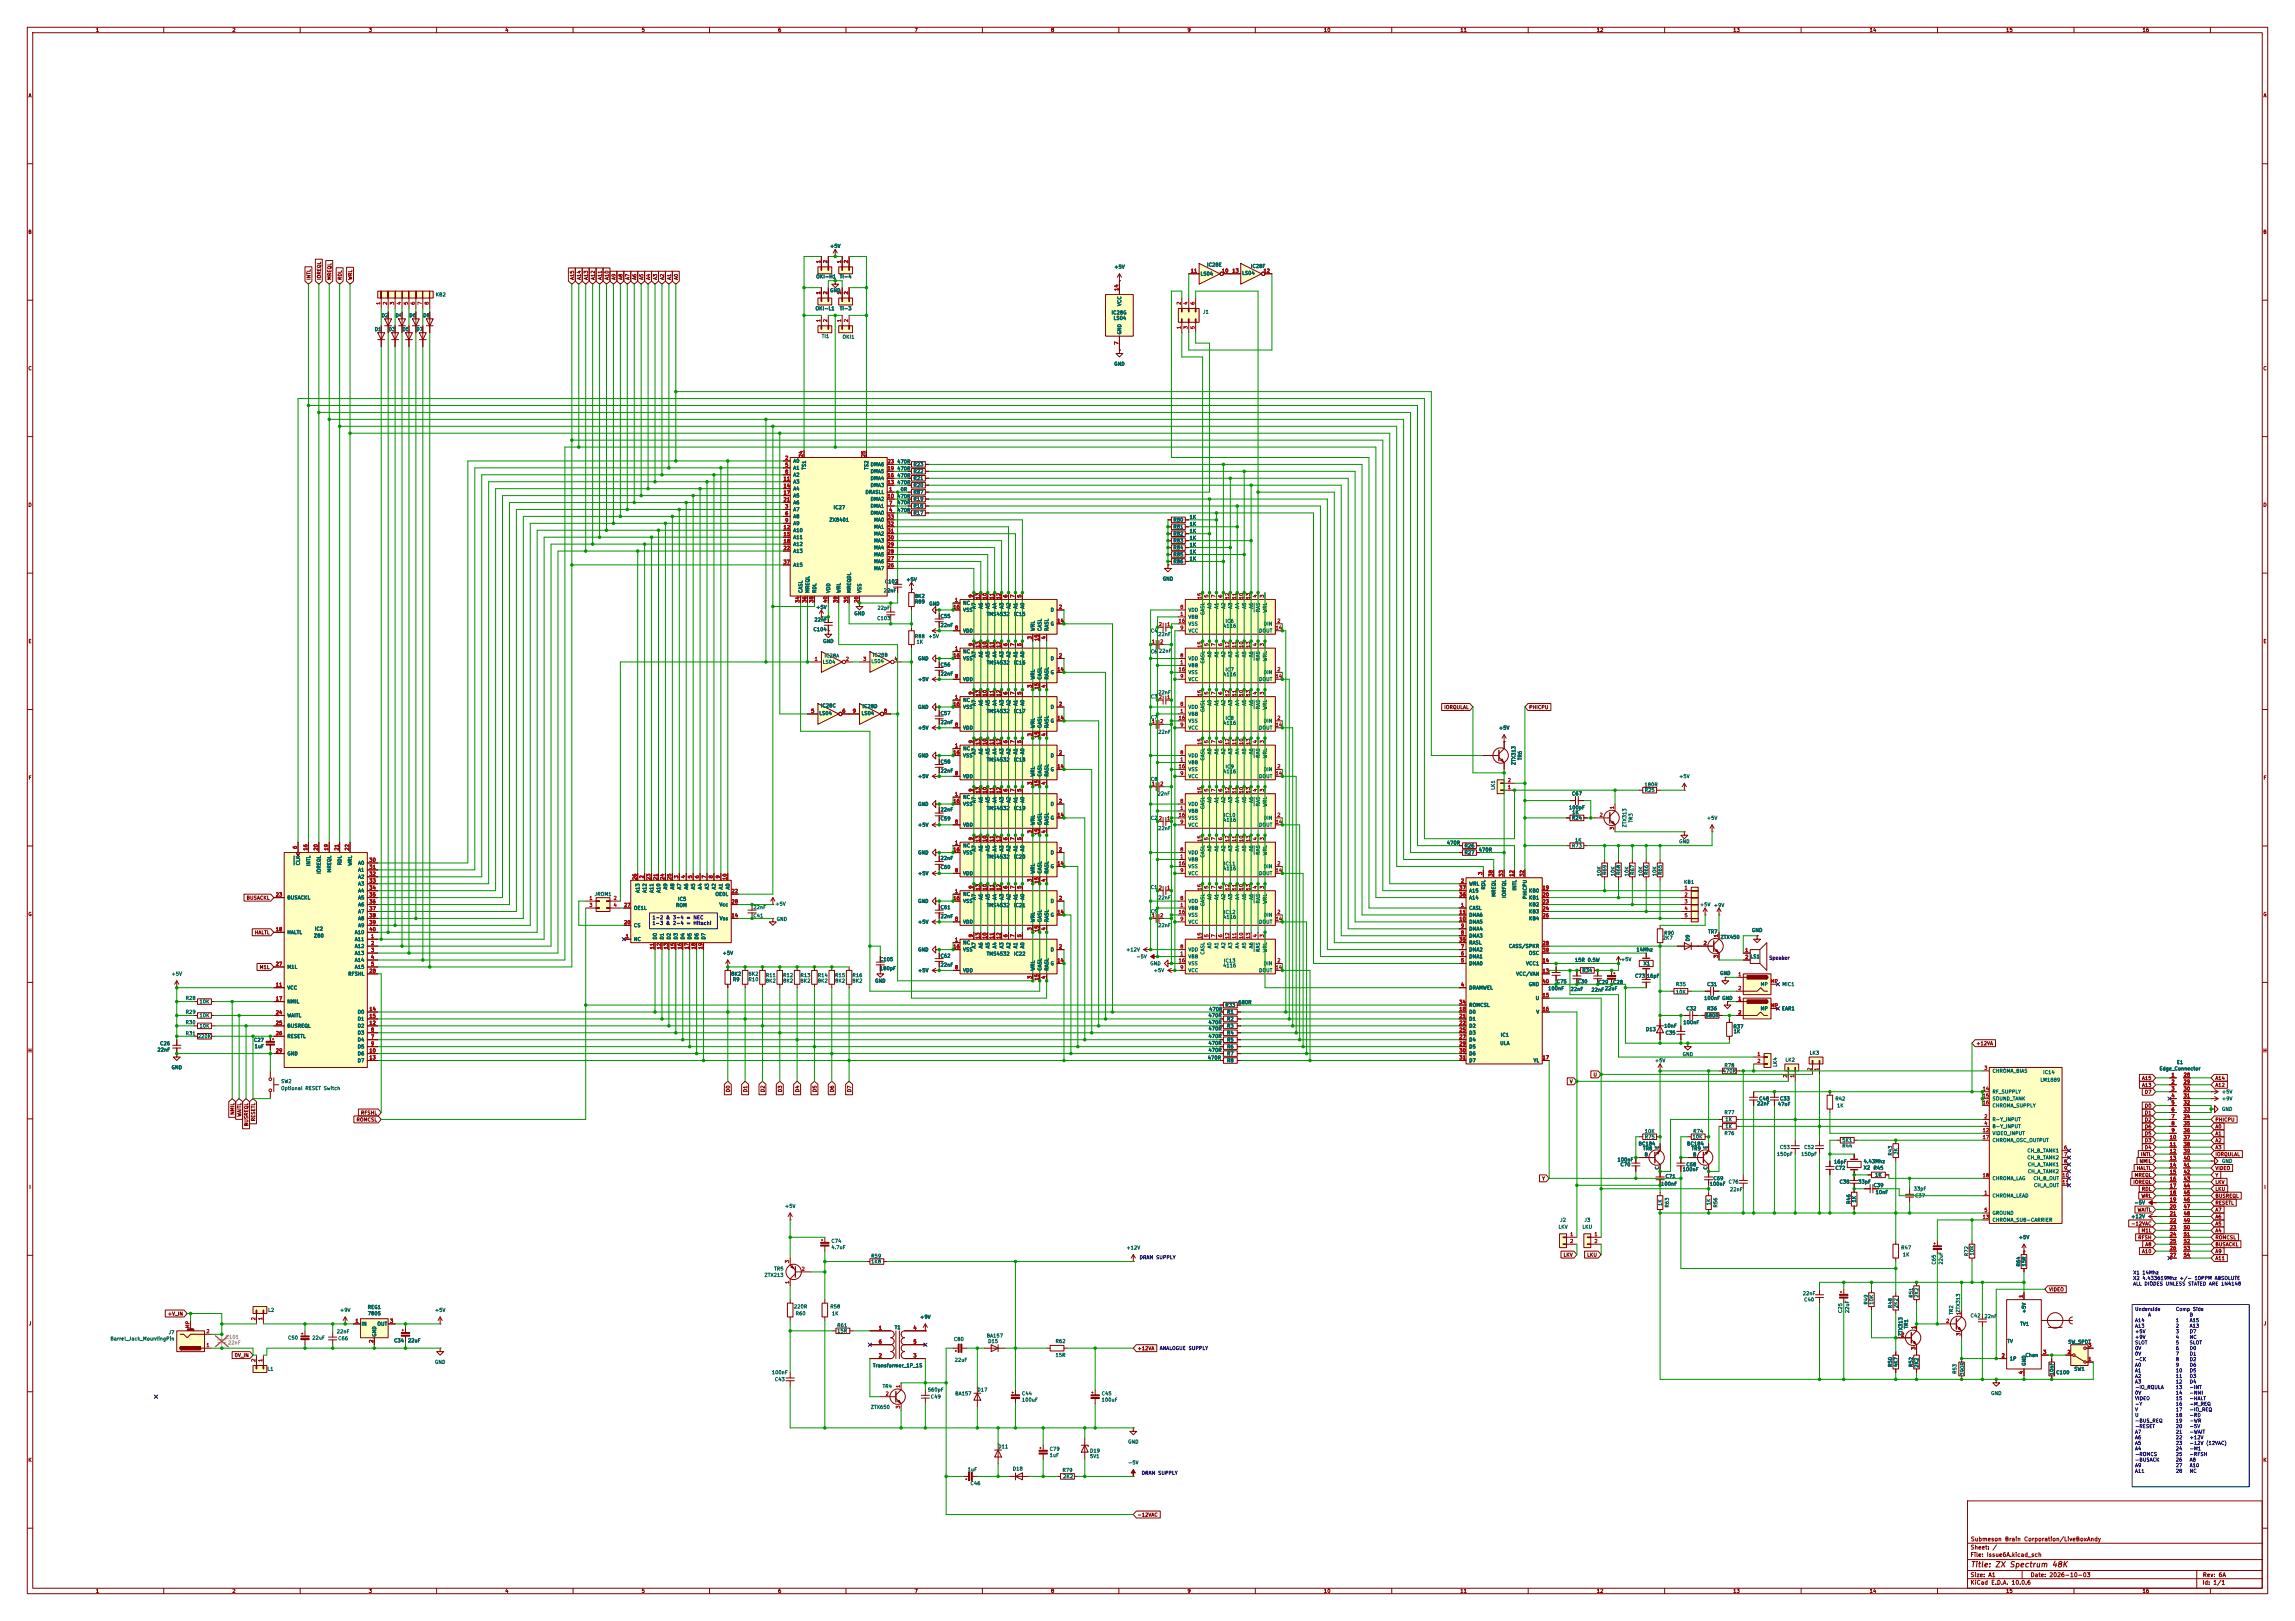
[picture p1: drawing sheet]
<svg xmlns="http://www.w3.org/2000/svg" width="841mm" height="594mm" viewBox="0 0 841 594" stroke-linecap="round" stroke-linejoin="round" font-family="sans-serif">
<defs><g id="words">
<text font-size="2" fill="#840000" x="722" y="574.8">Title: ZX Spectrum 48K</text>
<g font-size="1.5" fill="#840000">
<text x="721.9" y="568.1">Sheet: /</text>
<text x="722" y="565.1">Submeson Brain Corporation/LiveBoxAndy</text>
<text x="721.9" y="570.8">File: Issue6A.kicad_sch</text>
<text x="721.9" y="581">KiCad E.D.A. 10.0.6</text>
<text x="721.9" y="578.2">Size: A1</text>
<text x="743.9" y="578.2">Date: 2026-10-03</text>
<text x="806.9" y="581">Id: 1/1</text>
<text x="807" y="578.2">Rev: 6A</text>
</g>
<g font-size="1.3" fill="#840000">
<text x="35" y="12">1</text>
<text x="85" y="12">2</text>
<text x="135" y="12">3</text>
<text x="185" y="12">4</text>
<text x="235" y="12">5</text>
<text x="285" y="12">6</text>
<text x="335" y="12">7</text>
<text x="385" y="12">8</text>
<text x="435" y="12">9</text>
<text x="485" y="12">10</text>
<text x="535" y="12">11</text>
<text x="585" y="12">12</text>
<text x="635" y="12">13</text>
<text x="685" y="12">14</text>
<text x="735" y="12">15</text>
<text x="785" y="12">16</text>
<text x="10.3" y="36">A</text>
<text x="829.3" y="36">A</text>
<text x="10.2" y="86">B</text>
<text x="829.2" y="86">B</text>
<text x="114.1" y="102.7" transform="rotate(-90 114.1 102.7)">INTL</text>
<text x="117.9" y="102.7" transform="rotate(-90 117.9 102.7)">IOREQL</text>
<text x="121.7" y="102.7" transform="rotate(-90 121.7 102.7)">MREQL</text>
<text x="125.5" y="102.7" transform="rotate(-90 125.5 102.7)">RDL</text>
<text x="129.3" y="102.7" transform="rotate(-90 129.3 102.7)">WRL</text>
<text x="210.6" y="102.7" transform="rotate(-90 210.6 102.7)">A15</text>
<text x="213.1" y="102.7" transform="rotate(-90 213.1 102.7)">A14</text>
<text x="215.7" y="102.7" transform="rotate(-90 215.7 102.7)">A13</text>
<text x="218.2" y="102.7" transform="rotate(-90 218.2 102.7)">A12</text>
<text x="220.8" y="102.7" transform="rotate(-90 220.8 102.7)">A11</text>
<text x="223.3" y="102.7" transform="rotate(-90 223.3 102.7)">A10</text>
<text x="225.8" y="102.7" transform="rotate(-90 225.8 102.7)">A9</text>
<text x="228.4" y="102.7" transform="rotate(-90 228.4 102.7)">A8</text>
<text x="230.9" y="102.7" transform="rotate(-90 230.9 102.7)">A7</text>
<text x="233.5" y="102.7" transform="rotate(-90 233.5 102.7)">A6</text>
<text x="236" y="102.7" transform="rotate(-90 236 102.7)">A5</text>
<text x="238.5" y="102.7" transform="rotate(-90 238.5 102.7)">A4</text>
<text x="241.1" y="102.7" transform="rotate(-90 241.1 102.7)">A3</text>
<text x="243.6" y="102.7" transform="rotate(-90 243.6 102.7)">A2</text>
<text x="246.2" y="102.7" transform="rotate(-90 246.2 102.7)">A1</text>
<text x="248.7" y="102.7" transform="rotate(-90 248.7 102.7)">A0</text>
<text x="10.2" y="136">C</text>
<text x="829.2" y="136">C</text>
<text x="10.2" y="186">D</text>
<text x="829.2" y="186">D</text>
<text x="10.3" y="236">E</text>
<text x="829.3" y="236">E</text>
<text x="529.1" y="260.1">IORQULAL</text>
<text x="560.2" y="260.1">PHICPU</text>
<text x="10.3" y="286">F</text>
<text x="829.3" y="286">F</text>
<text x="90.2" y="330">BUSACKL</text>
<text x="10.2" y="336">G</text>
<text x="829.2" y="336">G</text>
<text x="93.2" y="342.7">HALTL</text>
<text x="95" y="355.4">M1L</text>
<text x="724" y="383.3">+12VA</text>
<text x="10.2" y="386">H</text>
<text x="829.2" y="386">H</text>
<text x="583.8" y="394.8">U</text>
<text x="267.8" y="400.4" transform="rotate(-90 267.8 400.4)">D0</text>
<text x="274.1" y="400.4" transform="rotate(-90 274.1 400.4)">D1</text>
<text x="280.5" y="400.4" transform="rotate(-90 280.5 400.4)">D2</text>
<text x="286.8" y="400.4" transform="rotate(-90 286.8 400.4)">D3</text>
<text x="293.2" y="400.4" transform="rotate(-90 293.2 400.4)">D4</text>
<text x="299.5" y="400.4" transform="rotate(-90 299.5 400.4)">D5</text>
<text x="305.9" y="400.4" transform="rotate(-90 305.9 400.4)">D6</text>
<text x="312.2" y="400.4" transform="rotate(-90 312.2 400.4)">D7</text>
<text x="575.1" y="397.3">V</text>
<text x="784.8" y="398.6">A13</text>
<text x="784.8" y="396">A15</text>
<text x="785.8" y="401.1">D7</text>
<text x="811.7" y="396">A14</text>
<text x="811.7" y="398.6">A12</text>
<text x="785.8" y="406.2">D0</text>
<text x="86.1" y="408.7" transform="rotate(-90 86.1 408.7)">NMIL</text>
<text x="88.7" y="409.4" transform="rotate(-90 88.7 409.4)">WAITL</text>
<text x="91.2" y="412.8" transform="rotate(-90 91.2 412.8)">BUSREQL</text>
<text x="93.8" y="411" transform="rotate(-90 93.8 411)">RESETL</text>
<text x="130.5" y="411.3">ROMCSL</text>
<text x="132.1" y="408.7">RFSHL</text>
<text x="785.8" y="408.7">D1</text>
<text x="785.8" y="411.3">D2</text>
<text x="785.8" y="413.8">D6</text>
<text x="811.7" y="411.3">PHICPU</text>
<text x="811.7" y="413.8">A0</text>
<text x="785.8" y="418.9">D3</text>
<text x="785.8" y="416.3">D5</text>
<text x="811.7" y="418.9">A2</text>
<text x="811.7" y="416.3">A1</text>
<text x="784.4" y="424">INTL</text>
<text x="785.8" y="421.4">D4</text>
<text x="811.7" y="421.4">A3</text>
<text x="811.7" y="424">IORQULAL</text>
<text x="782.1" y="431.6">MREQL</text>
<text x="782.8" y="429">HALTL</text>
<text x="783.9" y="426.5">NMIL</text>
<text x="811.7" y="429">VIDEO</text>
<text x="811.7" y="431.6">Y</text>
<text x="10.6" y="436">I</text>
<text x="564.9" y="432.9">Y</text>
<text x="781.6" y="434.1">IOREQL</text>
<text x="784.7" y="436.7">RDL</text>
<text x="811.7" y="434.1">LKV</text>
<text x="811.7" y="436.7">LKU</text>
<text x="829.6" y="436">I</text>
<text x="784.5" y="439.2">WRL</text>
<text x="811.7" y="441.7">RESETL</text>
<text x="811.7" y="439.2">BUSREQL</text>
<text x="780.8" y="449.4">-12VAC</text>
<text x="783.1" y="444.3">WAITL</text>
<text x="811.7" y="449.4">A5</text>
<text x="811.7" y="444.3">A7</text>
<text x="811.7" y="446.8">A6</text>
<text x="783.4" y="454.4">RFSH</text>
<text x="784.6" y="451.9">M1L</text>
<text x="811.7" y="451.9">A4</text>
<text x="811.7" y="454.4">ROMCSL</text>
<text x="572.8" y="460.8">LKV</text>
<text x="581.5" y="460.8">LKU</text>
<text x="784.8" y="459.5">A10</text>
<text x="786" y="457">A8</text>
<text x="811.7" y="459.5">A9</text>
<text x="811.7" y="457">BUSACKL</text>
<text x="811.7" y="462.1">A11</text>
<text x="750.7" y="473.5">VIDEO</text>
<text x="10.4" y="486">J</text>
<text x="61.4" y="482.4">+V_IN</text>
<text x="829.4" y="486">J</text>
<text x="85.9" y="497.6">0V_IN</text>
<text x="416.7" y="495.1">+12VA</text>
<text x="10.2" y="536">K</text>
<text x="829.2" y="536">K</text>
<text x="416.7" y="556">-12VAC</text>
<text x="35" y="584">1</text>
<text x="85" y="584">2</text>
<text x="135" y="584">3</text>
<text x="185" y="584">4</text>
<text x="235" y="584">5</text>
<text x="285" y="584">6</text>
<text x="335" y="584">7</text>
<text x="385" y="584">8</text>
<text x="435" y="584">9</text>
<text x="485" y="584">10</text>
<text x="535" y="584">11</text>
<text x="585" y="584">12</text>
<text x="635" y="584">13</text>
<text x="685" y="584">14</text>
<text x="735" y="584">15</text>
<text x="785" y="584">16</text>
</g>
<g font-size="1.3" fill="#006464">
<text x="304" y="91.1">+5V</text>
<text x="408.1" y="98.8">+5V</text>
<text x="439.8" y="101.3">LS04</text>
<text x="442.2" y="98">IC28E</text>
<text x="455" y="101">LS04</text>
<text x="458.2" y="98.5">IC28F</text>
<text x="298.9" y="102.3">OKI-H1</text>
<text x="304" y="107.4">GND</text>
<text x="307.6" y="102.3">TI-4</text>
<text x="159.5" y="108.9">KB2</text>
<text x="298.7" y="114">OKI-L1</text>
<text x="307.6" y="114">TI-3</text>
<text x="411.2" y="112.3" transform="rotate(-90 411.2 112.3)">VCC</text>
<text x="139.7" y="116.5">D2</text>
<text x="144.8" y="116.5">D4</text>
<text x="149.8" y="116.5">D6</text>
<text x="154.9" y="116.5">D8</text>
<text x="407.1" y="115.5">IC28G</text>
<text x="407.9" y="117.5">LS04</text>
<text x="440.7" y="115.3">J1</text>
<text x="137.1" y="121.6">D1</text>
<text x="142.2" y="121.6">D3</text>
<text x="147.3" y="121.6">D5</text>
<text x="152.4" y="121.6">D7</text>
<text x="301" y="124.2">TI1</text>
<text x="308.6" y="124.4">OKI1</text>
<text x="411.2" y="122.7" transform="rotate(-90 411.2 122.7)">GND</text>
<text x="408.1" y="134.3">GND</text>
<text x="290.5" y="169.9">A0</text>
<text x="290.5" y="172.4">A1</text>
<text x="295.6" y="172.3" transform="rotate(-90 295.6 172.3)">TS1</text>
<text x="318.5" y="172.3" transform="rotate(-90 318.5 172.3)">TS2</text>
<text x="318.9" y="173.7">DMA5</text>
<text x="318.9" y="171.1">DMA6</text>
<text x="328.6" y="172.7">470R</text>
<text x="328.6" y="170.1">470R</text>
<text x="334.6" y="173.7">R22</text>
<text x="334.6" y="171.1">R23</text>
<text x="290.5" y="175">A2</text>
<text x="290.5" y="177.5">A3</text>
<text x="318.9" y="178.8">DMA3</text>
<text x="318.9" y="176.2">DMA4</text>
<text x="328.6" y="175.2">470R</text>
<text x="328.6" y="177.7">470R</text>
<text x="334.6" y="176.2">R21</text>
<text x="334.6" y="178.8">R20</text>
<text x="290.5" y="180">A4</text>
<text x="290.5" y="182.6">A5</text>
<text x="290.5" y="185.1">A6</text>
<text x="317" y="181.3">DRASLL</text>
<text x="318.9" y="183.8">DMA2</text>
<text x="328.6" y="182.8">470R</text>
<text x="328.6" y="185.1">470R</text>
<text x="329.8" y="180.3">0R</text>
<text x="334.6" y="181.3">R87</text>
<text x="334.6" y="183.8">R19</text>
<text x="290.5" y="187.7">A7</text>
<text x="290.5" y="190.2">A8</text>
<text x="303.8" y="191.5">ZX8401</text>
<text x="305.3" y="186.9">IC27</text>
<text x="318.9" y="188.9">DMA0</text>
<text x="318.9" y="186.4">DMA1</text>
<text x="320.1" y="191.5">MA0</text>
<text x="328.6" y="187.9">470R</text>
<text x="334.6" y="188.9">R17</text>
<text x="334.6" y="186.4">R18</text>
<text x="429.8" y="191.5">R80</text>
<text x="435.8" y="190.4">1K</text>
<text x="290.5" y="192.7">A9</text>
<text x="290.5" y="195.3">A10</text>
<text x="290.5" y="197.8">A11</text>
<text x="320.1" y="196.5">MA2</text>
<text x="320.1" y="194">MA1</text>
<text x="429.8" y="194">R81</text>
<text x="429.8" y="196.5">R82</text>
<text x="435.8" y="193">1K</text>
<text x="435.8" y="195.5">1K</text>
<text x="290.5" y="200.4">A12</text>
<text x="290.5" y="202.9">A13</text>
<text x="320.1" y="201.6">MA4</text>
<text x="320.1" y="199.1">MA3</text>
<text x="429.8" y="199.1">R83</text>
<text x="429.8" y="201.6">R84</text>
<text x="435.8" y="198.1">1K</text>
<text x="435.8" y="200.6">1K</text>
<text x="435.8" y="203.1">1K</text>
<text x="290.5" y="208">A15</text>
<text x="320.1" y="209.2">MA7</text>
<text x="320.1" y="206.7">MA6</text>
<text x="320.1" y="204.2">MA5</text>
<text x="429.8" y="204.2">R85</text>
<text x="429.8" y="206.7">R86</text>
<text x="435.8" y="205.7">1K</text>
<text x="324.1" y="214.1">C102</text>
<text x="331.9" y="213.3">+5V</text>
<text x="425.9" y="213.1">GND</text>
<text x="294.3" y="217.5" transform="rotate(-90 294.3 217.5)">CASL</text>
<text x="296.9" y="217.5" transform="rotate(-90 296.9 217.5)">MREQL</text>
<text x="299.4" y="217.5" transform="rotate(-90 299.4 217.5)">RDL</text>
<text x="304.5" y="217.5" transform="rotate(-90 304.5 217.5)">VDD</text>
<text x="308.3" y="217.5" transform="rotate(-90 308.3 217.5)">WRL</text>
<text x="312.1" y="217.5" transform="rotate(-90 312.1 217.5)">MREQDL</text>
<text x="315.9" y="217.5" transform="rotate(-90 315.9 217.5)">VSS</text>
<text x="323.7" y="217.4">22nF</text>
<text x="335.1" y="221.4">R89</text>
<text x="335.1" y="219.4">8K2</text>
<text x="352.8" y="221.9">NC</text>
<text x="298.9" y="223.5">+5V</text>
<text x="312.9" y="225.8">GND</text>
<text x="321.3" y="227.5">C103</text>
<text x="321.4" y="223.7">22pF</text>
<text x="340.3" y="222.2">GND</text>
<text x="344.5" y="226.8">C55</text>
<text x="352.8" y="224.5">VSS</text>
<text x="357.8" y="223.3" transform="rotate(-90 357.8 223.3)">A7</text>
<text x="360.4" y="223.3" transform="rotate(-90 360.4 223.3)">A6</text>
<text x="361.4" y="226">TMS4532</text>
<text x="362.9" y="223.3" transform="rotate(-90 362.9 223.3)">A5</text>
<text x="365.5" y="223.3" transform="rotate(-90 365.5 223.3)">A4</text>
<text x="368" y="223.3" transform="rotate(-90 368 223.3)">A3</text>
<text x="370.5" y="223.3" transform="rotate(-90 370.5 223.3)">A2</text>
<text x="371.4" y="226">IC15</text>
<text x="373.1" y="223.3" transform="rotate(-90 373.1 223.3)">A1</text>
<text x="375.6" y="223.3" transform="rotate(-90 375.6 223.3)">A0</text>
<text x="384.8" y="224.5">D</text>
<text x="435.3" y="227">VBB</text>
<text x="435.3" y="224.5">VDD</text>
<text x="441.7" y="225.5" transform="rotate(-90 441.7 225.5)">CASL</text>
<text x="444.2" y="223.3" transform="rotate(-90 444.2 223.3)">A0</text>
<text x="446.7" y="223.3" transform="rotate(-90 446.7 223.3)">A1</text>
<text x="449.3" y="223.3" transform="rotate(-90 449.3 223.3)">A2</text>
<text x="451.8" y="223.3" transform="rotate(-90 451.8 223.3)">A3</text>
<text x="454.4" y="223.3" transform="rotate(-90 454.4 223.3)">A4</text>
<text x="456.9" y="223.3" transform="rotate(-90 456.9 223.3)">A5</text>
<text x="459.4" y="223.3" transform="rotate(-90 459.4 223.3)">A6</text>
<text x="462" y="224.5" transform="rotate(-90 462 224.5)">RAS</text>
<text x="464.5" y="224.7" transform="rotate(-90 464.5 224.7)">WRL</text>
<text x="297.9" y="231.6">C104</text>
<text x="298.3" y="228">22nF</text>
<text x="344.5" y="230.1">22nF</text>
<text x="352.8" y="232.1">VDD</text>
<text x="379.4" y="231.4" transform="rotate(-90 379.4 231.4)">WRL</text>
<text x="382" y="231.4" transform="rotate(-90 382 231.4)">CASL</text>
<text x="384.5" y="231.4" transform="rotate(-90 384.5 231.4)">RASL</text>
<text x="384.8" y="229.6">G</text>
<text x="421.5" y="232.1">C4</text>
<text x="424.3" y="233.4">22nF</text>
<text x="435.3" y="232.1">VCC</text>
<text x="435.3" y="229.6">VSS</text>
<text x="448" y="230.3">4116</text>
<text x="448.9" y="228.5">IC6</text>
<text x="461.2" y="232.1">DOUT</text>
<text x="462.9" y="229.6">DIN</text>
<text x="301.5" y="235.9">GND</text>
<text x="335.1" y="234.1">R88</text>
<text x="335.7" y="236.2">1K</text>
<text x="340.1" y="234.1">+5V</text>
<text x="352.8" y="239.7">NC</text>
<text x="421.5" y="239.7">C6</text>
<text x="424.5" y="239.5">22nF</text>
<text x="301.3" y="243.5">LS04</text>
<text x="302" y="241.2">IC28A</text>
<text x="319.1" y="243.3">LS04</text>
<text x="319.7" y="241">IC28B</text>
<text x="336.3" y="242.3">GND</text>
<text x="344.5" y="244.5">C56</text>
<text x="352.8" y="242.3">VSS</text>
<text x="357.8" y="241" transform="rotate(-90 357.8 241)">A7</text>
<text x="360.4" y="241" transform="rotate(-90 360.4 241)">A6</text>
<text x="361.4" y="243.8">TMS4532</text>
<text x="362.9" y="241" transform="rotate(-90 362.9 241)">A5</text>
<text x="365.5" y="241" transform="rotate(-90 365.5 241)">A4</text>
<text x="368" y="241" transform="rotate(-90 368 241)">A3</text>
<text x="370.5" y="241" transform="rotate(-90 370.5 241)">A2</text>
<text x="371.4" y="243.8">IC16</text>
<text x="373.1" y="241" transform="rotate(-90 373.1 241)">A1</text>
<text x="375.6" y="241" transform="rotate(-90 375.6 241)">A0</text>
<text x="384.8" y="242.3">D</text>
<text x="435.3" y="244.8">VBB</text>
<text x="435.3" y="242.3">VDD</text>
<text x="441.7" y="243.3" transform="rotate(-90 441.7 243.3)">CASL</text>
<text x="444.2" y="241" transform="rotate(-90 444.2 241)">A0</text>
<text x="446.7" y="241" transform="rotate(-90 446.7 241)">A1</text>
<text x="449.3" y="241" transform="rotate(-90 449.3 241)">A2</text>
<text x="451.8" y="241" transform="rotate(-90 451.8 241)">A3</text>
<text x="454.4" y="241" transform="rotate(-90 454.4 241)">A4</text>
<text x="456.9" y="241" transform="rotate(-90 456.9 241)">A5</text>
<text x="459.4" y="241" transform="rotate(-90 459.4 241)">A6</text>
<text x="462" y="242.3" transform="rotate(-90 462 242.3)">RAS</text>
<text x="464.5" y="242.5" transform="rotate(-90 464.5 242.5)">WRL</text>
<text x="336.3" y="249.9">+5V</text>
<text x="344.5" y="247.9">22nF</text>
<text x="352.8" y="249.9">VDD</text>
<text x="379.4" y="249.2" transform="rotate(-90 379.4 249.2)">WRL</text>
<text x="382" y="249.2" transform="rotate(-90 382 249.2)">CASL</text>
<text x="384.5" y="249.2" transform="rotate(-90 384.5 249.2)">RASL</text>
<text x="384.8" y="247.3">G</text>
<text x="435.3" y="249.9">VCC</text>
<text x="435.3" y="247.3">VSS</text>
<text x="448" y="248.1">4116</text>
<text x="448.9" y="246.3">IC7</text>
<text x="461.2" y="249.9">DOUT</text>
<text x="462.9" y="247.3">DIN</text>
<text x="352.8" y="257.5">NC</text>
<text x="421.5" y="256.2">C3</text>
<text x="424.3" y="254.7">22nF</text>
<text x="300.1" y="262.3">LS04</text>
<text x="300.6" y="259.5">IC28C</text>
<text x="315.6" y="262.3">LS04</text>
<text x="315.9" y="259.8">IC28D</text>
<text x="336.3" y="260">GND</text>
<text x="344.5" y="262.3">C57</text>
<text x="352.8" y="260">VSS</text>
<text x="357.8" y="258.8" transform="rotate(-90 357.8 258.8)">A7</text>
<text x="360.4" y="258.8" transform="rotate(-90 360.4 258.8)">A6</text>
<text x="361.4" y="261.6">TMS4532</text>
<text x="362.9" y="258.8" transform="rotate(-90 362.9 258.8)">A5</text>
<text x="365.5" y="258.8" transform="rotate(-90 365.5 258.8)">A4</text>
<text x="368" y="258.8" transform="rotate(-90 368 258.8)">A3</text>
<text x="370.5" y="258.8" transform="rotate(-90 370.5 258.8)">A2</text>
<text x="371.4" y="261.6">IC17</text>
<text x="373.1" y="258.8" transform="rotate(-90 373.1 258.8)">A1</text>
<text x="375.6" y="258.8" transform="rotate(-90 375.6 258.8)">A0</text>
<text x="384.8" y="260">D</text>
<text x="421.5" y="263.9">C7</text>
<text x="435.3" y="262.6">VBB</text>
<text x="435.3" y="260">VDD</text>
<text x="441.7" y="261.1" transform="rotate(-90 441.7 261.1)">CASL</text>
<text x="444.2" y="258.8" transform="rotate(-90 444.2 258.8)">A0</text>
<text x="446.7" y="258.8" transform="rotate(-90 446.7 258.8)">A1</text>
<text x="449.3" y="258.8" transform="rotate(-90 449.3 258.8)">A2</text>
<text x="451.8" y="258.8" transform="rotate(-90 451.8 258.8)">A3</text>
<text x="454.4" y="258.8" transform="rotate(-90 454.4 258.8)">A4</text>
<text x="456.9" y="258.8" transform="rotate(-90 456.9 258.8)">A5</text>
<text x="459.4" y="258.8" transform="rotate(-90 459.4 258.8)">A6</text>
<text x="462" y="260.1" transform="rotate(-90 462 260.1)">RAS</text>
<text x="464.5" y="260.3" transform="rotate(-90 464.5 260.3)">WRL</text>
<text x="336.3" y="267.7">+5V</text>
<text x="344.5" y="265.6">22nF</text>
<text x="352.8" y="267.7">VDD</text>
<text x="379.4" y="267" transform="rotate(-90 379.4 267)">WRL</text>
<text x="382" y="267" transform="rotate(-90 382 267)">CASL</text>
<text x="384.5" y="267" transform="rotate(-90 384.5 267)">RASL</text>
<text x="384.8" y="265.1">G</text>
<text x="424.3" y="269.2">22nF</text>
<text x="435.3" y="267.7">VCC</text>
<text x="435.3" y="265.1">VSS</text>
<text x="448" y="265.9">4116</text>
<text x="448.9" y="264.1">IC8</text>
<text x="461.2" y="267.7">DOUT</text>
<text x="462.9" y="265.1">DIN</text>
<text x="549.1" y="267.7">+5V</text>
<text x="352.8" y="275.3">NC</text>
<text x="336.3" y="277.8">GND</text>
<text x="344.5" y="280.1">C58</text>
<text x="352.8" y="277.8">VSS</text>
<text x="357.8" y="276.6" transform="rotate(-90 357.8 276.6)">A7</text>
<text x="360.4" y="276.6" transform="rotate(-90 360.4 276.6)">A6</text>
<text x="361.4" y="279.3">TMS4532</text>
<text x="362.9" y="276.6" transform="rotate(-90 362.9 276.6)">A5</text>
<text x="365.5" y="276.6" transform="rotate(-90 365.5 276.6)">A4</text>
<text x="368" y="276.6" transform="rotate(-90 368 276.6)">A3</text>
<text x="370.5" y="276.6" transform="rotate(-90 370.5 276.6)">A2</text>
<text x="371.4" y="279.3">IC18</text>
<text x="373.1" y="276.6" transform="rotate(-90 373.1 276.6)">A1</text>
<text x="375.6" y="276.6" transform="rotate(-90 375.6 276.6)">A0</text>
<text x="384.8" y="277.8">D</text>
<text x="435.3" y="280.4">VBB</text>
<text x="435.3" y="277.8">VDD</text>
<text x="441.7" y="278.9" transform="rotate(-90 441.7 278.9)">CASL</text>
<text x="444.2" y="276.6" transform="rotate(-90 444.2 276.6)">A0</text>
<text x="446.7" y="276.6" transform="rotate(-90 446.7 276.6)">A1</text>
<text x="448.9" y="281.9">IC9</text>
<text x="449.3" y="276.6" transform="rotate(-90 449.3 276.6)">A2</text>
<text x="451.8" y="276.6" transform="rotate(-90 451.8 276.6)">A3</text>
<text x="454.4" y="276.6" transform="rotate(-90 454.4 276.6)">A4</text>
<text x="456.9" y="276.6" transform="rotate(-90 456.9 276.6)">A5</text>
<text x="459.4" y="276.6" transform="rotate(-90 459.4 276.6)">A6</text>
<text x="462" y="277.9" transform="rotate(-90 462 277.9)">RAS</text>
<text x="464.5" y="278" transform="rotate(-90 464.5 278)">WRL</text>
<text x="555.6" y="280.5" transform="rotate(-90 555.6 280.5)">ZTX313</text>
<text x="557.9" y="278.7" transform="rotate(-90 557.9 278.7)">TR6</text>
<text x="336.3" y="285.4">+5V</text>
<text x="344.5" y="283.4">22nF</text>
<text x="352.8" y="285.4">VDD</text>
<text x="379.4" y="284.8" transform="rotate(-90 379.4 284.8)">WRL</text>
<text x="382" y="284.8" transform="rotate(-90 382 284.8)">CASL</text>
<text x="384.5" y="284.8" transform="rotate(-90 384.5 284.8)">RASL</text>
<text x="384.8" y="282.9">G</text>
<text x="421.5" y="286.5">C8</text>
<text x="435.3" y="285.4">VCC</text>
<text x="435.3" y="282.9">VSS</text>
<text x="448" y="283.7">4116</text>
<text x="461.2" y="285.4">DOUT</text>
<text x="462.9" y="282.9">DIN</text>
<text x="615.2" y="285.4">+5V</text>
<text x="352.8" y="293.1">NC</text>
<text x="424" y="291.8">22nF</text>
<text x="548.1" y="289.6" transform="rotate(-90 548.1 289.6)">LK1</text>
<text x="575.9" y="291.8">C67</text>
<text x="602.5" y="288.5">180R</text>
<text x="602.5" y="290.5">R25</text>
<text x="336.3" y="295.6">GND</text>
<text x="344.5" y="297.6">22nF</text>
<text x="352.8" y="295.6">VSS</text>
<text x="357.8" y="294.4" transform="rotate(-90 357.8 294.4)">A7</text>
<text x="360.4" y="294.4" transform="rotate(-90 360.4 294.4)">A6</text>
<text x="361.4" y="297.1">TMS4532</text>
<text x="362.9" y="294.4" transform="rotate(-90 362.9 294.4)">A5</text>
<text x="365.5" y="294.4" transform="rotate(-90 365.5 294.4)">A4</text>
<text x="368" y="294.4" transform="rotate(-90 368 294.4)">A3</text>
<text x="370.5" y="294.4" transform="rotate(-90 370.5 294.4)">A2</text>
<text x="371.4" y="297.1">IC19</text>
<text x="373.1" y="294.4" transform="rotate(-90 373.1 294.4)">A1</text>
<text x="375.6" y="294.4" transform="rotate(-90 375.6 294.4)">A0</text>
<text x="384.8" y="295.6">D</text>
<text x="435.3" y="298.1">VBB</text>
<text x="435.3" y="295.6">VDD</text>
<text x="441.7" y="296.7" transform="rotate(-90 441.7 296.7)">CASL</text>
<text x="444.2" y="294.4" transform="rotate(-90 444.2 294.4)">A0</text>
<text x="446.7" y="294.4" transform="rotate(-90 446.7 294.4)">A1</text>
<text x="448.3" y="299.7">IC10</text>
<text x="449.3" y="294.4" transform="rotate(-90 449.3 294.4)">A2</text>
<text x="451.8" y="294.4" transform="rotate(-90 451.8 294.4)">A3</text>
<text x="454.4" y="294.4" transform="rotate(-90 454.4 294.4)">A4</text>
<text x="456.9" y="294.4" transform="rotate(-90 456.9 294.4)">A5</text>
<text x="459.4" y="294.4" transform="rotate(-90 459.4 294.4)">A6</text>
<text x="462" y="295.6" transform="rotate(-90 462 295.6)">RAS</text>
<text x="464.5" y="295.8" transform="rotate(-90 464.5 295.8)">WRL</text>
<text x="574.8" y="296.9">100pF</text>
<text x="576" y="298.7">1K</text>
<text x="336.3" y="303.2">+5V</text>
<text x="344.5" y="300.9">C59</text>
<text x="352.8" y="303.2">VDD</text>
<text x="379.4" y="302.5" transform="rotate(-90 379.4 302.5)">WRL</text>
<text x="382" y="302.5" transform="rotate(-90 382 302.5)">CASL</text>
<text x="384.5" y="302.5" transform="rotate(-90 384.5 302.5)">RASL</text>
<text x="384.8" y="300.7">G</text>
<text x="421.5" y="300.7">C2</text>
<text x="424.3" y="304.5">22nF</text>
<text x="435.3" y="303.2">VCC</text>
<text x="435.3" y="300.7">VSS</text>
<text x="448" y="301.4">4116</text>
<text x="461.2" y="303.2">DOUT</text>
<text x="462.9" y="300.7">DIN</text>
<text x="575.9" y="300.7">R24</text>
<text x="596.3" y="303.4" transform="rotate(-90 596.3 303.4)">ZTX313</text>
<text x="598.6" y="301.6" transform="rotate(-90 598.6 301.6)">TR3</text>
<text x="625.3" y="300.7">+5V</text>
<text x="352.8" y="310.8">NC</text>
<text x="530.1" y="309.8">470R</text>
<text x="536.5" y="310.8">R26</text>
<text x="575.9" y="310.8">R73</text>
<text x="577" y="308.8">1K</text>
<text x="615.2" y="309.3">GND</text>
<text x="110.2" y="317.2" transform="rotate(-90 110.2 317.2)">CLK</text>
<text x="114" y="317.6" transform="rotate(-90 114 317.6)">INTL</text>
<text x="125.4" y="317.2" transform="rotate(-90 125.4 317.2)">RDL</text>
<text x="129.2" y="317.4" transform="rotate(-90 129.2 317.4)">WRL</text>
<text x="131.1" y="317.2">A0</text>
<text x="336.3" y="313.4">GND</text>
<text x="344.5" y="315.4">22nF</text>
<text x="352.8" y="313.4">VSS</text>
<text x="357.8" y="312.2" transform="rotate(-90 357.8 312.2)">A7</text>
<text x="360.4" y="312.2" transform="rotate(-90 360.4 312.2)">A6</text>
<text x="361.4" y="314.9">TMS4532</text>
<text x="362.9" y="312.2" transform="rotate(-90 362.9 312.2)">A5</text>
<text x="365.5" y="312.2" transform="rotate(-90 365.5 312.2)">A4</text>
<text x="368" y="312.2" transform="rotate(-90 368 312.2)">A3</text>
<text x="370.5" y="312.2" transform="rotate(-90 370.5 312.2)">A2</text>
<text x="371.4" y="314.9">IC20</text>
<text x="373.1" y="312.2" transform="rotate(-90 373.1 312.2)">A1</text>
<text x="375.6" y="312.2" transform="rotate(-90 375.6 312.2)">A0</text>
<text x="384.8" y="313.4">D</text>
<text x="435.3" y="315.9">VBB</text>
<text x="435.3" y="313.4">VDD</text>
<text x="441.7" y="314.4" transform="rotate(-90 441.7 314.4)">CASL</text>
<text x="444.2" y="312.2" transform="rotate(-90 444.2 312.2)">A0</text>
<text x="446.7" y="312.2" transform="rotate(-90 446.7 312.2)">A1</text>
<text x="448.3" y="317.4">IC11</text>
<text x="449.3" y="312.2" transform="rotate(-90 449.3 312.2)">A2</text>
<text x="451.8" y="312.2" transform="rotate(-90 451.8 312.2)">A3</text>
<text x="454.4" y="312.2" transform="rotate(-90 454.4 312.2)">A4</text>
<text x="456.9" y="312.2" transform="rotate(-90 456.9 312.2)">A5</text>
<text x="459.4" y="312.2" transform="rotate(-90 459.4 312.2)">A6</text>
<text x="462" y="313.4" transform="rotate(-90 462 313.4)">RAS</text>
<text x="464.5" y="313.6" transform="rotate(-90 464.5 313.6)">WRL</text>
<text x="536.5" y="313.4">R27</text>
<text x="541.7" y="312.4">470R</text>
<text x="117.8" y="320.4" transform="rotate(-90 117.8 320.4)">IOREQL</text>
<text x="121.6" y="319.9" transform="rotate(-90 121.6 319.9)">MREQL</text>
<text x="131.1" y="319.7">A1</text>
<text x="131.1" y="322.3">A2</text>
<text x="336.3" y="321">+5V</text>
<text x="344.5" y="318.7">C60</text>
<text x="352.8" y="321">VDD</text>
<text x="379.4" y="320.3" transform="rotate(-90 379.4 320.3)">WRL</text>
<text x="382" y="320.3" transform="rotate(-90 382 320.3)">CASL</text>
<text x="384.5" y="320.3" transform="rotate(-90 384.5 320.3)">RASL</text>
<text x="384.8" y="318.5">G</text>
<text x="435.3" y="321">VCC</text>
<text x="435.3" y="318.5">VSS</text>
<text x="448" y="319.2">4116</text>
<text x="461.2" y="321">DOUT</text>
<text x="462.9" y="318.5">DIN</text>
<text x="586.9" y="321.2" transform="rotate(-90 586.9 321.2)">10K</text>
<text x="589" y="320.7" transform="rotate(-90 589 320.7)">R69</text>
<text x="592" y="321.2" transform="rotate(-90 592 321.2)">10K</text>
<text x="594.1" y="320.7" transform="rotate(-90 594.1 320.7)">R68</text>
<text x="597.1" y="321.2" transform="rotate(-90 597.1 321.2)">10K</text>
<text x="599.1" y="320.7" transform="rotate(-90 599.1 320.7)">R67</text>
<text x="602.2" y="321.2" transform="rotate(-90 602.2 321.2)">10K</text>
<text x="604.2" y="320.7" transform="rotate(-90 604.2 320.7)">R66</text>
<text x="607.3" y="321.2" transform="rotate(-90 607.3 321.2)">10K</text>
<text x="609.3" y="320.7" transform="rotate(-90 609.3 320.7)">R65</text>
<text x="105.1" y="329.9">BUSACKL</text>
<text x="131.1" y="324.8">A3</text>
<text x="131.1" y="327.4">A4</text>
<text x="131.1" y="329.9">A5</text>
<text x="217.7" y="328.6">JROM1</text>
<text x="234.6" y="327.3" transform="rotate(-90 234.6 327.3)">A13</text>
<text x="237.2" y="327.3" transform="rotate(-90 237.2 327.3)">A12</text>
<text x="239.7" y="327.3" transform="rotate(-90 239.7 327.3)">A11</text>
<text x="242.3" y="327.3" transform="rotate(-90 242.3 327.3)">A10</text>
<text x="244.8" y="326.1" transform="rotate(-90 244.8 326.1)">A9</text>
<text x="247.3" y="326.1" transform="rotate(-90 247.3 326.1)">A8</text>
<text x="249.9" y="326.1" transform="rotate(-90 249.9 326.1)">A7</text>
<text x="252.4" y="326.1" transform="rotate(-90 252.4 326.1)">A6</text>
<text x="255" y="326.1" transform="rotate(-90 255 326.1)">A5</text>
<text x="257.5" y="326.1" transform="rotate(-90 257.5 326.1)">A4</text>
<text x="260" y="326.1" transform="rotate(-90 260 326.1)">A3</text>
<text x="262" y="328.6">OE0L</text>
<text x="262.6" y="326.1" transform="rotate(-90 262.6 326.1)">A2</text>
<text x="265.1" y="326.1" transform="rotate(-90 265.1 326.1)">A1</text>
<text x="267.7" y="326.1" transform="rotate(-90 267.7 326.1)">A0</text>
<text x="352.8" y="328.6">NC</text>
<text x="357.8" y="329.9" transform="rotate(-90 357.8 329.9)">A7</text>
<text x="360.4" y="329.9" transform="rotate(-90 360.4 329.9)">A6</text>
<text x="362.9" y="329.9" transform="rotate(-90 362.9 329.9)">A5</text>
<text x="365.5" y="329.9" transform="rotate(-90 365.5 329.9)">A4</text>
<text x="368" y="329.9" transform="rotate(-90 368 329.9)">A3</text>
<text x="370.5" y="329.9" transform="rotate(-90 370.5 329.9)">A2</text>
<text x="373.1" y="329.9" transform="rotate(-90 373.1 329.9)">A1</text>
<text x="375.6" y="329.9" transform="rotate(-90 375.6 329.9)">A0</text>
<text x="421.5" y="326.1">C1</text>
<text x="424.3" y="329.9">22nF</text>
<text x="444.2" y="329.9" transform="rotate(-90 444.2 329.9)">A0</text>
<text x="446.7" y="329.9" transform="rotate(-90 446.7 329.9)">A1</text>
<text x="449.3" y="329.9" transform="rotate(-90 449.3 329.9)">A2</text>
<text x="451.8" y="329.9" transform="rotate(-90 451.8 329.9)">A3</text>
<text x="454.4" y="329.9" transform="rotate(-90 454.4 329.9)">A4</text>
<text x="456.9" y="329.9" transform="rotate(-90 456.9 329.9)">A5</text>
<text x="459.4" y="329.9" transform="rotate(-90 459.4 329.9)">A6</text>
<text x="538.2" y="324.8">WRL</text>
<text x="538.2" y="329.9">A14</text>
<text x="538.2" y="327.4">A15</text>
<text x="544.5" y="326.1" transform="rotate(-90 544.5 326.1)">RDL</text>
<text x="548.3" y="328.8" transform="rotate(-90 548.3 328.8)">MREQL</text>
<text x="552.1" y="329.2" transform="rotate(-90 552.1 329.2)">IORFQL</text>
<text x="556" y="326.5" transform="rotate(-90 556 326.5)">INTL</text>
<text x="559.8" y="329.6" transform="rotate(-90 559.8 329.6)">PHICPU</text>
<text x="560.2" y="327.4">KB0</text>
<text x="560.2" y="329.9">KB1</text>
<text x="616.9" y="324.2">KB1</text>
<text x="131.1" y="332.4">A6</text>
<text x="131.1" y="335">A7</text>
<text x="232.1" y="333.7">OE1L</text>
<text x="247.5" y="332.7">ROM</text>
<text x="248.3" y="330.4">IC5</text>
<text x="263.5" y="332.4">Vcc</text>
<text x="275.9" y="333.4">22nF</text>
<text x="283.9" y="332.2">+5V</text>
<text x="336.3" y="331.2">GND</text>
<text x="344.5" y="333.4">C61</text>
<text x="352.8" y="331.2">VSS</text>
<text x="361.4" y="332.7">TMS4532</text>
<text x="371.4" y="332.7">IC21</text>
<text x="384.8" y="331.2">D</text>
<text x="421.5" y="335">C5</text>
<text x="435.3" y="333.7">VBB</text>
<text x="435.3" y="331.2">VDD</text>
<text x="441.7" y="332.2" transform="rotate(-90 441.7 332.2)">CASL</text>
<text x="448.3" y="335.2">IC12</text>
<text x="462" y="331.2" transform="rotate(-90 462 331.2)">RAS</text>
<text x="464.5" y="331.4" transform="rotate(-90 464.5 331.4)">WRL</text>
<text x="538.2" y="333.7">CASL</text>
<text x="560.2" y="332.4">KB2</text>
<text x="560.2" y="335">KB3</text>
<text x="622.8" y="332.4">+5V</text>
<text x="627.9" y="332.7">+9V</text>
<text x="115.2" y="341.3">IC2</text>
<text x="131.1" y="337.5">A8</text>
<text x="131.1" y="340.1">A9</text>
<text x="232.1" y="340.1">CS</text>
<text x="263.6" y="337.5">Vss</text>
<text x="275.9" y="336.5">C41</text>
<text x="284.4" y="337.8">GND</text>
<text x="336.3" y="338.8">+5V</text>
<text x="344.5" y="336.8">22nF</text>
<text x="352.8" y="338.8">VDD</text>
<text x="379.4" y="338.1" transform="rotate(-90 379.4 338.1)">WRL</text>
<text x="382" y="338.1" transform="rotate(-90 382 338.1)">CASL</text>
<text x="384.5" y="338.1" transform="rotate(-90 384.5 338.1)">RASL</text>
<text x="384.8" y="336.2">G</text>
<text x="424.3" y="340.1">22nF</text>
<text x="435.3" y="338.8">VCC</text>
<text x="435.3" y="336.2">VSS</text>
<text x="448" y="337">4116</text>
<text x="461.2" y="338.8">DOUT</text>
<text x="462.9" y="336.2">DIN</text>
<text x="538.2" y="341.3">DMA4</text>
<text x="538.2" y="338.8">DMA5</text>
<text x="538.2" y="336.2">DMA6</text>
<text x="560.2" y="337.5">KB4</text>
<text x="641.8" y="341.8">GND</text>
<text x="105.1" y="342.6">HALTL</text>
<text x="114.9" y="343.9">Z80</text>
<text x="129.9" y="345.1">A11</text>
<text x="129.9" y="347.7">A12</text>
<text x="129.9" y="342.6">A10</text>
<text x="232.1" y="345.1">NC</text>
<text x="241" y="344.5" transform="rotate(-90 241 344.5)">D0</text>
<text x="243.5" y="344.5" transform="rotate(-90 243.5 344.5)">D1</text>
<text x="246.1" y="344.5" transform="rotate(-90 246.1 344.5)">D2</text>
<text x="248.6" y="344.5" transform="rotate(-90 248.6 344.5)">D3</text>
<text x="251.2" y="344.5" transform="rotate(-90 251.2 344.5)">D4</text>
<text x="253.7" y="344.5" transform="rotate(-90 253.7 344.5)">D5</text>
<text x="256.2" y="344.5" transform="rotate(-90 256.2 344.5)">D6</text>
<text x="258.8" y="344.5" transform="rotate(-90 258.8 344.5)">D7</text>
<text x="352.8" y="346.4">NC</text>
<text x="357.8" y="347.7" transform="rotate(-90 357.8 347.7)">A7</text>
<text x="360.4" y="347.7" transform="rotate(-90 360.4 347.7)">A6</text>
<text x="362.9" y="347.7" transform="rotate(-90 362.9 347.7)">A5</text>
<text x="365.5" y="347.7" transform="rotate(-90 365.5 347.7)">A4</text>
<text x="368" y="347.7" transform="rotate(-90 368 347.7)">A3</text>
<text x="370.5" y="347.7" transform="rotate(-90 370.5 347.7)">A2</text>
<text x="373.1" y="347.7" transform="rotate(-90 373.1 347.7)">A1</text>
<text x="375.6" y="347.7" transform="rotate(-90 375.6 347.7)">A0</text>
<text x="444.2" y="347.7" transform="rotate(-90 444.2 347.7)">A0</text>
<text x="446.7" y="347.7" transform="rotate(-90 446.7 347.7)">A1</text>
<text x="449.3" y="347.7" transform="rotate(-90 449.3 347.7)">A2</text>
<text x="451.8" y="347.7" transform="rotate(-90 451.8 347.7)">A3</text>
<text x="454.4" y="347.7" transform="rotate(-90 454.4 347.7)">A4</text>
<text x="456.9" y="347.7" transform="rotate(-90 456.9 347.7)">A5</text>
<text x="459.4" y="347.7" transform="rotate(-90 459.4 347.7)">A6</text>
<text x="538.2" y="343.9">DMA3</text>
<text x="538.2" y="346.4">RASL</text>
<text x="552.8" y="347.7">CASS/SPKR</text>
<text x="609.2" y="344.6">2K7</text>
<text x="609.7" y="342.8">R90</text>
<text x="619.5" y="345.1" transform="rotate(-90 619.5 345.1)">D9</text>
<text x="625.8" y="342.3">TR7</text>
<text x="630.3" y="344.4">ZTX450</text>
<text x="129.9" y="350.2">A13</text>
<text x="129.9" y="352.8">A14</text>
<text x="264.6" y="350.2">+5V</text>
<text x="322.3" y="352.5">C105</text>
<text x="336.3" y="348.9">GND</text>
<text x="344.5" y="351.2">C62</text>
<text x="352.8" y="348.9">VSS</text>
<text x="361.4" y="350.5">TMS4532</text>
<text x="371.4" y="350.5">IC22</text>
<text x="384.8" y="348.9">D</text>
<text x="412.5" y="348.9">+12V</text>
<text x="416.3" y="351.5">-5V</text>
<text x="435.3" y="351.5">VBB</text>
<text x="435.3" y="348.9">VDD</text>
<text x="441.7" y="350" transform="rotate(-90 441.7 350)">CASL</text>
<text x="448.3" y="353">IC13</text>
<text x="462" y="349" transform="rotate(-90 462 349)">RAS</text>
<text x="464.5" y="349.2" transform="rotate(-90 464.5 349.2)">WRL</text>
<text x="538.2" y="351.5">DMA1</text>
<text x="538.2" y="348.9">DMA2</text>
<text x="560.1" y="350.2">OSC</text>
<text x="577" y="352.8">15R 0.5W</text>
<text x="593.8" y="352.5">+5V</text>
<text x="599.5" y="348.9">14Mhz</text>
<text x="62.7" y="357.8">+5V</text>
<text x="105.1" y="355.3">M1L</text>
<text x="127.5" y="357.8">RFSHL</text>
<text x="129.9" y="355.3">A15</text>
<text x="267.8" y="357.8">8K2</text>
<text x="268.4" y="359.9">R9</text>
<text x="274.1" y="359.9">R10</text>
<text x="274.1" y="357.8">8K2</text>
<text x="280.5" y="358.3">R11</text>
<text x="286.8" y="358.3">R12</text>
<text x="293.2" y="358.3">R13</text>
<text x="299.5" y="358.3">R14</text>
<text x="305.9" y="358.3">R15</text>
<text x="312.2" y="358.3">R16</text>
<text x="322.3" y="355.8">180pF</text>
<text x="336.3" y="356.6">+5V</text>
<text x="344.5" y="354.5">22nF</text>
<text x="352.8" y="356.6">VDD</text>
<text x="379.4" y="355.9" transform="rotate(-90 379.4 355.9)">WRL</text>
<text x="382" y="355.9" transform="rotate(-90 382 355.9)">CASL</text>
<text x="384.5" y="355.9" transform="rotate(-90 384.5 355.9)">RASL</text>
<text x="384.8" y="354">G</text>
<text x="421.3" y="354">GND</text>
<text x="422.6" y="356.6">+5V</text>
<text x="435.3" y="356.6">VCC</text>
<text x="435.3" y="354">VSS</text>
<text x="448" y="354.8">4116</text>
<text x="461.2" y="356.6">DOUT</text>
<text x="462.9" y="354">DIN</text>
<text x="538.2" y="354">DMA0</text>
<text x="555.4" y="357.8">VCC/VAN</text>
<text x="559.1" y="354">VCC1</text>
<text x="579.7" y="356.6">R34</text>
<text x="599" y="358.6">C73</text>
<text x="602.1" y="354">X1</text>
<text x="603.3" y="358.6">16pF</text>
<text x="630.1" y="357.6">GND</text>
<text x="105.1" y="362.9">VCC</text>
<text x="280.5" y="360.4">8K2</text>
<text x="286.8" y="360.4">8K2</text>
<text x="293.2" y="360.4">8K2</text>
<text x="299.5" y="360.4">8K2</text>
<text x="305.9" y="360.4">8K2</text>
<text x="312.2" y="360.4">8K2</text>
<text x="320.5" y="360.4">GND</text>
<text x="538.2" y="362.9">DRAMWEL</text>
<text x="560" y="361.6">GND</text>
<text x="567.2" y="363.2">100nF</text>
<text x="570.3" y="360.6">C75</text>
<text x="575.4" y="363.4">22nF</text>
<text x="577.9" y="360.6">C30</text>
<text x="583" y="363.7">22nF</text>
<text x="585.5" y="360.9">C29</text>
<text x="587.9" y="363.2">22uF</text>
<text x="590.9" y="360.9">C28</text>
<text x="614" y="361.6">R35</text>
<text x="614" y="364.4">10K</text>
<text x="625.4" y="361.6">C31</text>
<text x="645" y="361.6">MP</text>
<text x="652.9" y="361.6">MIC1</text>
<text x="67.9" y="366.7">R28</text>
<text x="67.9" y="371.8">R29</text>
<text x="73" y="368">10K</text>
<text x="105.1" y="368">NMIL</text>
<text x="130.9" y="371.8">D0</text>
<text x="442.9" y="370.8">470R</text>
<text x="448.9" y="369.3">R33</text>
<text x="449.5" y="371.8">R1</text>
<text x="453.6" y="368.2">680R</text>
<text x="538.2" y="371.8">D0</text>
<text x="538.2" y="369.3">ROMCSL</text>
<text x="562.6" y="366.7">U</text>
<text x="562.8" y="371.8">V</text>
<text x="617.8" y="370.5">C32</text>
<text x="624.3" y="366.7">100nF GND</text>
<text x="625.4" y="370.5">R36</text>
<text x="645" y="370.5">MP</text>
<text x="652.8" y="370.5">EAR1</text>
<text x="67.9" y="375.6">R30</text>
<text x="73" y="373.1">10K</text>
<text x="73" y="376.9">10K</text>
<text x="105.1" y="373.1">WAITL</text>
<text x="105.1" y="376.9">BUSREQL</text>
<text x="130.9" y="376.9">D2</text>
<text x="130.9" y="374.3">D1</text>
<text x="442.7" y="373.1">470R</text>
<text x="442.7" y="375.6">470R</text>
<text x="442.7" y="377.9">470R</text>
<text x="449.5" y="374.3">R2</text>
<text x="449.5" y="376.9">R3</text>
<text x="538.2" y="374.3">D1</text>
<text x="538.2" y="376.9">D2</text>
<text x="609.7" y="376.9">10nF</text>
<text x="616.7" y="375.6">100nF</text>
<text x="624.8" y="373.1">680R</text>
<text x="635.1" y="377.1">R37</text>
<text x="58.5" y="383.3">C26</text>
<text x="67.9" y="379.7">R31</text>
<text x="72.4" y="380.7">220K</text>
<text x="92.9" y="382.1">C27</text>
<text x="105.1" y="380.7">RESETL</text>
<text x="130.9" y="382">D4</text>
<text x="130.9" y="379.4">D3</text>
<text x="442.7" y="380.7">470R</text>
<text x="442.7" y="383.2">470R</text>
<text x="449.5" y="379.4">R4</text>
<text x="449.5" y="382">R5</text>
<text x="538.2" y="379.4">D3</text>
<text x="538.2" y="382">D4</text>
<text x="549.6" y="383.2">ULA</text>
<text x="549.8" y="380.2">IC1</text>
<text x="603" y="378.2">D13</text>
<text x="610.2" y="379.4">C35</text>
<text x="635.2" y="378.9">1K</text>
<text x="57.5" y="385.6">22nF</text>
<text x="93.1" y="384.4">1uF</text>
<text x="105.1" y="387">GND</text>
<text x="130.9" y="384.5">D5</text>
<text x="130.9" y="387">D6</text>
<text x="130.9" y="389.6">D7</text>
<text x="442.4" y="388.6">470R</text>
<text x="442.7" y="385.8">470R</text>
<text x="449.5" y="384.5">R6</text>
<text x="449.5" y="387">R7</text>
<text x="449.5" y="389.6">R8</text>
<text x="538.2" y="384.5">D5</text>
<text x="538.2" y="387">D6</text>
<text x="538.2" y="389.6">D7</text>
<text x="561.8" y="389.6">YL</text>
<text x="606.3" y="389.6">+5V</text>
<text x="616.4" y="387.3">GND</text>
<text x="654.1" y="389.3">LK2</text>
<text x="663" y="386.8">LK3</text>
<text x="62.7" y="392.1">GND</text>
<text x="631.2" y="393.4">470R</text>
<text x="631.8" y="391.4">R78</text>
<text x="651.5" y="391.1" transform="rotate(-90 651.5 391.1)">LK4</text>
<text x="730" y="393.4">CHROMA_BIAS</text>
<text x="748.5" y="393.9">IC14</text>
<text x="791.2" y="392.5">Edge_Connector</text>
<text x="797.5" y="390.2">E1</text>
<text x="102.9" y="397.2">SW2</text>
<text x="102.9" y="399.7">Optional RESET Switch</text>
<text x="730" y="401">RF_SUPPLY</text>
<text x="747.5" y="396.7">LM1889</text>
<text x="814.1" y="401">+5V</text>
<text x="643.7" y="405.3">22nF</text>
<text x="644.5" y="403.6">C48</text>
<text x="651.3" y="405.6">47nF</text>
<text x="652.1" y="403.6">C33</text>
<text x="672.4" y="403.6">R42</text>
<text x="673" y="406.1">1K</text>
<text x="730" y="403.6">SOUND_TANK</text>
<text x="730" y="406.1">CHROMA_SUPPLY</text>
<text x="814.1" y="407.4">GND</text>
<text x="814.1" y="403.6">+9V</text>
<text x="631.8" y="408.6">R77</text>
<text x="632.1" y="411.2">1K</text>
<text x="632.1" y="413.7">1K</text>
<text x="730" y="411.2">R-Y_INPUT</text>
<text x="730" y="413.7">B-Y_INPUT</text>
<text x="602.5" y="417.5">R75</text>
<text x="602.5" y="415.5">10K</text>
<text x="620.1" y="417.5">10K</text>
<text x="620.3" y="415.5">R74</text>
<text x="631.8" y="416.3">R76</text>
<text x="674.9" y="418.8">5K1</text>
<text x="730" y="416.3">VIDEO_INPUT</text>
<text x="730" y="418.8">CHROMA_OSC_OUTPUT</text>
<text x="592.6" y="425.9">100nF</text>
<text x="600.3" y="420.1">BC184</text>
<text x="601.9" y="421.8">TR8</text>
<text x="602.5" y="424">B</text>
<text x="608.2" y="421.1" transform="rotate(-90 608.2 421.1)">E</text>
<text x="618.1" y="420.1">BC184</text>
<text x="619.7" y="421.8">TR9</text>
<text x="620.3" y="424">B</text>
<text x="626" y="421.1" transform="rotate(-90 626 421.1)">E</text>
<text x="651" y="423.9">150pF</text>
<text x="652.1" y="421.3">C53</text>
<text x="659.9" y="423.9">150pF</text>
<text x="661" y="421.3">C52</text>
<text x="674.9" y="420.8">R44</text>
<text x="693.6" y="423.6" transform="rotate(-90 693.6 423.6)">R43</text>
<text x="695.7" y="423.3" transform="rotate(-90 695.7 423.3)">3K</text>
<text x="742.7" y="422.6">CH_B_TANK1</text>
<text x="742.7" y="425.1">CH_B_TANK2</text>
<text x="593.7" y="427.7">C70</text>
<text x="608.2" y="428.8" transform="rotate(-90 608.2 428.8)">C</text>
<text x="616.4" y="429.5">100nF</text>
<text x="617.8" y="427.7">C68</text>
<text x="626" y="428.8" transform="rotate(-90 626 428.8)">C</text>
<text x="671.9" y="426.7">16pF</text>
<text x="672.4" y="429">C72</text>
<text x="682.8" y="428.9">X2</text>
<text x="682.8" y="426.5">4.43Mhz</text>
<text x="686.4" y="429">R45</text>
<text x="687" y="431.5">1K</text>
<text x="742.9" y="427.7">CH_A_TANK1</text>
<text x="742.9" y="430.2">CH_A_TANK2</text>
<text x="814.1" y="426.4">GND</text>
<text x="608.6" y="434.8">100nF</text>
<text x="610.2" y="432">C71</text>
<text x="626.4" y="434.8">100nF</text>
<text x="627.7" y="432.8">C69</text>
<text x="633.3" y="434">C76</text>
<text x="633.8" y="436.8">22nF</text>
<text x="673.9" y="434">C38</text>
<text x="680.8" y="434">33pF</text>
<text x="686.4" y="435.3">C39</text>
<text x="687.2" y="437.8">10nF</text>
<text x="701.1" y="436.6">33pF</text>
<text x="730" y="432.8">CHROMA_LAG</text>
<text x="745" y="432.8">CH_B_OUT</text>
<text x="745.2" y="435.3">CH_A_OUT</text>
<text x="287.5" y="442.9">+5V</text>
<text x="609.3" y="442.1" transform="rotate(-90 609.3 442.1)">1K</text>
<text x="611.8" y="442.7" transform="rotate(-90 611.8 442.7)">R63</text>
<text x="627.1" y="441.8" transform="rotate(-90 627.1 441.8)">1K</text>
<text x="629.6" y="442.7" transform="rotate(-90 629.6 442.7)">R56</text>
<text x="678.4" y="441.4" transform="rotate(-90 678.4 441.4)">R46</text>
<text x="680.4" y="440.8" transform="rotate(-90 680.4 440.8)">1K</text>
<text x="701.6" y="439.1">C37</text>
<text x="730" y="439.1">CHROMA_LEAD</text>
<text x="782" y="441.7">-5V</text>
<text x="571.6" y="448">J2</text>
<text x="580.4" y="448">J3</text>
<text x="730" y="445.5">GROUND</text>
<text x="730" y="448">CHROMA_SUB-CARRIER</text>
<text x="780.8" y="446.7">+12V</text>
<text x="304.5" y="455.7">C74</text>
<text x="570.9" y="450.5">LKV</text>
<text x="579.7" y="450.5">LKU</text>
<text x="739.6" y="454.4">+5V</text>
<text x="304.5" y="458">4.7uF</text>
<text x="319.1" y="461.2">R59</text>
<text x="412.6" y="458.2">+12V</text>
<text x="696.5" y="458.2">R47</text>
<text x="697.1" y="460.7">1K</text>
<text x="721.6" y="460.4" transform="rotate(-90 721.6 460.4)">R72</text>
<text x="723.6" y="460.2" transform="rotate(-90 723.6 460.2)">10K</text>
<text x="283.6" y="465.9">TR5</text>
<text x="319.1" y="463.2">1K8</text>
<text x="709.6" y="463.6" transform="rotate(-90 709.6 463.6)">C65</text>
<text x="712.2" y="463.6" transform="rotate(-90 712.2 463.6)">22uF</text>
<text x="740.6" y="464.3" transform="rotate(-90 740.6 464.3)">R64</text>
<text x="742.6" y="464.3" transform="rotate(-90 742.6 464.3)">15R</text>
<text x="280" y="468.2">ZTX213</text>
<text x="134.6" y="480">REG1</text>
<text x="290.8" y="479.8">220R</text>
<text x="304.1" y="479.8">R58</text>
<text x="660.5" y="474.9">22nF</text>
<text x="661" y="477.2">C40</text>
<text x="684.7" y="478.2" transform="rotate(-90 684.7 478.2)">R49</text>
<text x="686.8" y="478.2" transform="rotate(-90 686.8 478.2)">10K</text>
<text x="693.6" y="479.5" transform="rotate(-90 693.6 479.5)">R48</text>
<text x="695.7" y="479.5" transform="rotate(-90 695.7 479.5)">2K2</text>
<text x="701.2" y="475.7" transform="rotate(-90 701.2 475.7)">R51</text>
<text x="703.3" y="475.7" transform="rotate(-90 703.3 475.7)">2K2</text>
<text x="98.1" y="481">L2</text>
<text x="124.4" y="481">+9V</text>
<text x="134.6" y="482.3">7805</text>
<text x="159.2" y="481">+5V</text>
<text x="291.4" y="482.3">R60</text>
<text x="304.7" y="482.3">1K</text>
<text x="337" y="483.6">+9V</text>
<text x="675.3" y="481.3" transform="rotate(-90 675.3 481.3)">C25</text>
<text x="677.9" y="481.3" transform="rotate(-90 677.9 481.3)">22uF</text>
<text x="716" y="481.9" transform="rotate(-90 716 481.9)">TR2</text>
<text x="721.9" y="483.1">C42</text>
<text x="727" y="483.3">22nF</text>
<text x="742.6" y="481.4" transform="rotate(-90 742.6 481.4)">+5V</text>
<text x="40.3" y="491.5">Barrel_Jack_MountingPin</text>
<text x="61.6" y="489.2">J7</text>
<text x="105.4" y="491.2">C50</text>
<text x="114.3" y="491.2">22uF</text>
<text x="123.3" y="488.9">22nF</text>
<text x="123.8" y="491.4">C66</text>
<text x="132.3" y="486.1">IN</text>
<text x="138.1" y="490" transform="rotate(-90 138.1 490)">GND</text>
<text x="138.1" y="486.1">OUT</text>
<text x="306.6" y="486.6">R61</text>
<text x="306.6" y="488.6">15R</text>
<text x="327.7" y="487.4">T1</text>
<text x="349.4" y="491.7">C80</text>
<text x="361.4" y="490.4">BA157</text>
<text x="697.4" y="489.8" transform="rotate(-90 697.4 489.8)">ZTX313</text>
<text x="699.5" y="487" transform="rotate(-90 699.5 487)">TR1</text>
<text x="740.2" y="486.1">TV1</text>
<text x="144.3" y="492.2">C34</text>
<text x="149.3" y="492.2">22uF</text>
<text x="361.9" y="492.5">D15</text>
<text x="386.6" y="492.5">R62</text>
<text x="386.6" y="497.5">15R</text>
<text x="735.4" y="492.5">TV</text>
<text x="742.1" y="497.5">Chan</text>
<text x="757.7" y="492.7">SW_SPDT</text>
<text x="97.9" y="502.6">L1</text>
<text x="159.2" y="500.1">GND</text>
<text x="282.7" y="503.9">100nF</text>
<text x="319.7" y="501.3">Transformer_1P_1S</text>
<text x="349.7" y="499.3">22uF</text>
<text x="693.6" y="501.1" transform="rotate(-90 693.6 501.1)">R50</text>
<text x="695.7" y="501.1" transform="rotate(-90 695.7 501.1)">4K7</text>
<text x="701.2" y="501.1" transform="rotate(-90 701.2 501.1)">R52</text>
<text x="703.3" y="501.3" transform="rotate(-90 703.3 501.3)">2K2</text>
<text x="717.2" y="503.6" transform="rotate(-90 717.2 503.6)">R53</text>
<text x="736.3" y="498.8">1P</text>
<text x="742.6" y="500.7" transform="rotate(-90 742.6 500.7)">GND</text>
<text x="753.3" y="503.9">C100</text>
<text x="759.9" y="502.6">SW1</text>
<text x="283.8" y="506.4">C43</text>
<text x="323.3" y="509">TR4</text>
<text x="720" y="504.2" transform="rotate(-90 720 504.2)">390R</text>
<text x="752.8" y="504.1" transform="rotate(-90 752.8 504.1)">10nF</text>
<text x="339.8" y="510.2">560pF</text>
<text x="340.9" y="512.8">C49</text>
<text x="349.9" y="511.6">BA157</text>
<text x="358" y="510.2">D17</text>
<text x="374.3" y="511.6">C44</text>
<text x="374.3" y="513.9">100uF</text>
<text x="403.5" y="511.6">C45</text>
<text x="403.5" y="513.9">100uF</text>
<text x="729.5" y="511.5">GND</text>
<text x="318.9" y="516.6">ZTX650</text>
<text x="365.6" y="531.1">D11</text>
<text x="384.5" y="531.9">C79</text>
<text x="399.3" y="532.6">D19</text>
<text x="413.2" y="529.3">GND</text>
<text x="354.5" y="539.4">1uF</text>
<text x="371" y="539.2">D18</text>
<text x="384.5" y="534.2">1uF</text>
<text x="389.2" y="539.7">R79</text>
<text x="399.3" y="534.6">5V1</text>
<text x="413.2" y="536.9">-5V</text>
<text x="355.5" y="544.5">C46</text>
<text x="389.4" y="542">2K2</text>
</g>
<g font-size="1.3" fill="#a90000">
<text x="300.9" y="96.6" transform="rotate(-90 300.9 96.6)">1</text>
<text x="303.4" y="96.6" transform="rotate(-90 303.4 96.6)">2</text>
<text x="308.5" y="96.6" transform="rotate(-90 308.5 96.6)">1</text>
<text x="311" y="96.6" transform="rotate(-90 311 96.6)">2</text>
<text x="436.2" y="100.2">11</text>
<text x="447.6" y="100.2">10</text>
<text x="451.4" y="100.2">13</text>
<text x="462.8" y="100.2">12</text>
<text x="410.1" y="106.7" transform="rotate(-90 410.1 106.7)">14</text>
<text x="139.6" y="111.9" transform="rotate(-90 139.6 111.9)">1</text>
<text x="142.1" y="111.9" transform="rotate(-90 142.1 111.9)">2</text>
<text x="144.6" y="111.9" transform="rotate(-90 144.6 111.9)">3</text>
<text x="147.2" y="111.9" transform="rotate(-90 147.2 111.9)">4</text>
<text x="149.7" y="111.9" transform="rotate(-90 149.7 111.9)">5</text>
<text x="152.3" y="111.9" transform="rotate(-90 152.3 111.9)">6</text>
<text x="154.8" y="111.9" transform="rotate(-90 154.8 111.9)">7</text>
<text x="157.3" y="111.9" transform="rotate(-90 157.3 111.9)">8</text>
<text x="300.9" y="108" transform="rotate(-90 300.9 108)">1</text>
<text x="303.4" y="108" transform="rotate(-90 303.4 108)">2</text>
<text x="308.5" y="108" transform="rotate(-90 308.5 108)">1</text>
<text x="311" y="108" transform="rotate(-90 311 108)">2</text>
<text x="432.9" y="111.9" transform="rotate(-90 432.9 111.9)">2</text>
<text x="435.5" y="111.9" transform="rotate(-90 435.5 111.9)">4</text>
<text x="438" y="111.9" transform="rotate(-90 438 111.9)">6</text>
<text x="300.9" y="118.2" transform="rotate(-90 300.9 118.2)">1</text>
<text x="303.4" y="118.2" transform="rotate(-90 303.4 118.2)">2</text>
<text x="308.5" y="118.2" transform="rotate(-90 308.5 118.2)">1</text>
<text x="311" y="118.2" transform="rotate(-90 311 118.2)">2</text>
<text x="432.9" y="120.7" transform="rotate(-90 432.9 120.7)">1</text>
<text x="435.5" y="120.7" transform="rotate(-90 435.5 120.7)">3</text>
<text x="438" y="120.7" transform="rotate(-90 438 120.7)">5</text>
<text x="410.1" y="126.5" transform="rotate(-90 410.1 126.5)">7</text>
<text x="294.5" y="167.7" transform="rotate(-90 294.5 167.7)">24</text>
<text x="317.4" y="167.7" transform="rotate(-90 317.4 167.7)">25</text>
<text x="287.6" y="168.8">2</text>
<text x="287.6" y="171.3">5</text>
<text x="287.6" y="173.9">8</text>
<text x="325.1" y="172.6">19</text>
<text x="325.1" y="170">23</text>
<text x="287" y="176.4">11</text>
<text x="287" y="178.9">14</text>
<text x="325.1" y="177.7">13</text>
<text x="325.1" y="175.1">16</text>
<text x="287" y="181.5">17</text>
<text x="287" y="184">21</text>
<text x="325.1" y="182.7">10</text>
<text x="325.7" y="180.2">1</text>
<text x="325.7" y="185.3">7</text>
<text x="287.6" y="186.6">3</text>
<text x="287.6" y="189.1">6</text>
<text x="287.6" y="191.6">9</text>
<text x="325.1" y="190.4">33</text>
<text x="325.7" y="187.8">4</text>
<text x="287" y="194.2">12</text>
<text x="287" y="196.7">15</text>
<text x="325.1" y="198">30</text>
<text x="325.1" y="195.4">31</text>
<text x="325.1" y="192.9">32</text>
<text x="287" y="199.3">18</text>
<text x="287" y="201.8">22</text>
<text x="325.1" y="203.1">28</text>
<text x="325.1" y="200.5">29</text>
<text x="287" y="206.9">37</text>
<text x="325.1" y="208.1">26</text>
<text x="325.1" y="205.6">27</text>
<text x="293.2" y="221" transform="rotate(-90 293.2 221)">34</text>
<text x="295.8" y="221" transform="rotate(-90 295.8 221)">36</text>
<text x="298.3" y="221" transform="rotate(-90 298.3 221)">38</text>
<text x="303.4" y="221" transform="rotate(-90 303.4 221)">40</text>
<text x="307.2" y="221" transform="rotate(-90 307.2 221)">39</text>
<text x="311" y="221" transform="rotate(-90 311 221)">35</text>
<text x="314.8" y="221" transform="rotate(-90 314.8 221)">20</text>
<text x="349.8" y="220.8">1</text>
<text x="356.7" y="219.2" transform="rotate(-90 356.7 219.2)">9</text>
<text x="359.3" y="219.8" transform="rotate(-90 359.3 219.8)">13</text>
<text x="361.8" y="219.8" transform="rotate(-90 361.8 219.8)">10</text>
<text x="364.4" y="219.8" transform="rotate(-90 364.4 219.8)">11</text>
<text x="366.9" y="219.8" transform="rotate(-90 366.9 219.8)">12</text>
<text x="369.4" y="219.2" transform="rotate(-90 369.4 219.2)">6</text>
<text x="372" y="219.2" transform="rotate(-90 372 219.2)">7</text>
<text x="374.5" y="219.2" transform="rotate(-90 374.5 219.2)">5</text>
<text x="440.6" y="219.8" transform="rotate(-90 440.6 219.8)">15</text>
<text x="443.1" y="219.2" transform="rotate(-90 443.1 219.2)">5</text>
<text x="445.6" y="219.2" transform="rotate(-90 445.6 219.2)">7</text>
<text x="448.2" y="219.2" transform="rotate(-90 448.2 219.2)">6</text>
<text x="450.7" y="219.8" transform="rotate(-90 450.7 219.8)">12</text>
<text x="453.3" y="219.8" transform="rotate(-90 453.3 219.8)">11</text>
<text x="455.8" y="219.8" transform="rotate(-90 455.8 219.8)">10</text>
<text x="458.3" y="219.8" transform="rotate(-90 458.3 219.8)">13</text>
<text x="460.9" y="219.2" transform="rotate(-90 460.9 219.2)">4</text>
<text x="463.4" y="219.2" transform="rotate(-90 463.4 219.2)">3</text>
<text x="349.2" y="223.4">16</text>
<text x="387.9" y="223.4">2</text>
<text x="432.3" y="225.9">1</text>
<text x="432.3" y="223.4">8</text>
<text x="349.8" y="231">8</text>
<text x="387.3" y="228.5">14</text>
<text x="424.5" y="229.7">2</text>
<text x="427.5" y="229.7">1</text>
<text x="431.7" y="228.5">16</text>
<text x="432.3" y="231">9</text>
<text x="467.3" y="231">14</text>
<text x="467.9" y="228.5">2</text>
<text x="349.8" y="238.6">1</text>
<text x="356.7" y="237" transform="rotate(-90 356.7 237)">9</text>
<text x="359.3" y="237.6" transform="rotate(-90 359.3 237.6)">13</text>
<text x="361.8" y="237.6" transform="rotate(-90 361.8 237.6)">10</text>
<text x="364.4" y="237.6" transform="rotate(-90 364.4 237.6)">11</text>
<text x="366.9" y="237.6" transform="rotate(-90 366.9 237.6)">12</text>
<text x="369.4" y="237" transform="rotate(-90 369.4 237)">6</text>
<text x="372" y="237" transform="rotate(-90 372 237)">7</text>
<text x="374.5" y="237" transform="rotate(-90 374.5 237)">5</text>
<text x="378.3" y="234.4" transform="rotate(-90 378.3 234.4)">3</text>
<text x="380.9" y="235" transform="rotate(-90 380.9 235)">15</text>
<text x="383.4" y="234.4" transform="rotate(-90 383.4 234.4)">4</text>
<text x="421.9" y="236.1">1</text>
<text x="425" y="236.1">2</text>
<text x="440.6" y="237.6" transform="rotate(-90 440.6 237.6)">15</text>
<text x="443.1" y="237" transform="rotate(-90 443.1 237)">5</text>
<text x="445.6" y="237" transform="rotate(-90 445.6 237)">7</text>
<text x="448.2" y="237" transform="rotate(-90 448.2 237)">6</text>
<text x="450.7" y="237.6" transform="rotate(-90 450.7 237.6)">12</text>
<text x="453.3" y="237.6" transform="rotate(-90 453.3 237.6)">11</text>
<text x="455.8" y="237.6" transform="rotate(-90 455.8 237.6)">10</text>
<text x="458.3" y="237.6" transform="rotate(-90 458.3 237.6)">13</text>
<text x="460.9" y="237" transform="rotate(-90 460.9 237)">4</text>
<text x="463.4" y="237" transform="rotate(-90 463.4 237)">3</text>
<text x="298.4" y="242.4">1</text>
<text x="309.8" y="242.4">2</text>
<text x="316.1" y="242.4">3</text>
<text x="327.6" y="242.4">4</text>
<text x="349.2" y="241.2">16</text>
<text x="387.9" y="241.2">2</text>
<text x="432.3" y="243.7">1</text>
<text x="432.3" y="241.2">8</text>
<text x="349.8" y="248.8">8</text>
<text x="387.3" y="246.2">14</text>
<text x="431.7" y="246.2">16</text>
<text x="432.3" y="248.8">9</text>
<text x="467.3" y="248.8">14</text>
<text x="467.9" y="246.2">2</text>
<text x="349.8" y="256.4">1</text>
<text x="356.7" y="254.7" transform="rotate(-90 356.7 254.7)">9</text>
<text x="359.3" y="255.3" transform="rotate(-90 359.3 255.3)">13</text>
<text x="361.8" y="255.3" transform="rotate(-90 361.8 255.3)">10</text>
<text x="364.4" y="255.3" transform="rotate(-90 364.4 255.3)">11</text>
<text x="366.9" y="255.3" transform="rotate(-90 366.9 255.3)">12</text>
<text x="369.4" y="254.7" transform="rotate(-90 369.4 254.7)">6</text>
<text x="372" y="254.7" transform="rotate(-90 372 254.7)">7</text>
<text x="374.5" y="254.7" transform="rotate(-90 374.5 254.7)">5</text>
<text x="378.3" y="252.2" transform="rotate(-90 378.3 252.2)">3</text>
<text x="380.9" y="252.8" transform="rotate(-90 380.9 252.8)">15</text>
<text x="383.4" y="252.2" transform="rotate(-90 383.4 252.2)">4</text>
<text x="424.5" y="256.4">2</text>
<text x="427.5" y="256.4">1</text>
<text x="440.6" y="255.3" transform="rotate(-90 440.6 255.3)">15</text>
<text x="443.1" y="254.7" transform="rotate(-90 443.1 254.7)">5</text>
<text x="445.6" y="254.7" transform="rotate(-90 445.6 254.7)">7</text>
<text x="448.2" y="254.7" transform="rotate(-90 448.2 254.7)">6</text>
<text x="450.7" y="255.3" transform="rotate(-90 450.7 255.3)">12</text>
<text x="453.3" y="255.3" transform="rotate(-90 453.3 255.3)">11</text>
<text x="455.8" y="255.3" transform="rotate(-90 455.8 255.3)">10</text>
<text x="458.3" y="255.3" transform="rotate(-90 458.3 255.3)">13</text>
<text x="460.9" y="254.7" transform="rotate(-90 460.9 254.7)">4</text>
<text x="463.4" y="254.7" transform="rotate(-90 463.4 254.7)">3</text>
<text x="297.1" y="261.5">5</text>
<text x="308.5" y="261.5">6</text>
<text x="312.3" y="261.5">9</text>
<text x="323.8" y="261.5">8</text>
<text x="349.2" y="258.9">16</text>
<text x="387.9" y="258.9">2</text>
<text x="432.3" y="261.5">1</text>
<text x="432.3" y="258.9">8</text>
<text x="349.8" y="266.6">8</text>
<text x="378.3" y="270" transform="rotate(-90 378.3 270)">3</text>
<text x="383.4" y="270" transform="rotate(-90 383.4 270)">4</text>
<text x="387.3" y="264">14</text>
<text x="421.9" y="265.3">1</text>
<text x="425" y="265.3">2</text>
<text x="431.7" y="264">16</text>
<text x="432.3" y="266.6">9</text>
<text x="467.3" y="266.6">14</text>
<text x="467.9" y="264">2</text>
<text x="349.8" y="274.2">1</text>
<text x="356.7" y="272.5" transform="rotate(-90 356.7 272.5)">9</text>
<text x="359.3" y="273.1" transform="rotate(-90 359.3 273.1)">13</text>
<text x="361.8" y="273.1" transform="rotate(-90 361.8 273.1)">10</text>
<text x="364.4" y="273.1" transform="rotate(-90 364.4 273.1)">11</text>
<text x="366.9" y="273.1" transform="rotate(-90 366.9 273.1)">12</text>
<text x="369.4" y="272.5" transform="rotate(-90 369.4 272.5)">6</text>
<text x="372" y="272.5" transform="rotate(-90 372 272.5)">7</text>
<text x="374.5" y="272.5" transform="rotate(-90 374.5 272.5)">5</text>
<text x="380.9" y="270.6" transform="rotate(-90 380.9 270.6)">15</text>
<text x="440.6" y="273.1" transform="rotate(-90 440.6 273.1)">15</text>
<text x="443.1" y="272.5" transform="rotate(-90 443.1 272.5)">5</text>
<text x="445.6" y="272.5" transform="rotate(-90 445.6 272.5)">7</text>
<text x="448.2" y="272.5" transform="rotate(-90 448.2 272.5)">6</text>
<text x="450.7" y="273.1" transform="rotate(-90 450.7 273.1)">12</text>
<text x="453.3" y="273.1" transform="rotate(-90 453.3 273.1)">11</text>
<text x="455.8" y="273.1" transform="rotate(-90 455.8 273.1)">10</text>
<text x="458.3" y="273.1" transform="rotate(-90 458.3 273.1)">13</text>
<text x="460.9" y="272.5" transform="rotate(-90 460.9 272.5)">4</text>
<text x="463.4" y="272.5" transform="rotate(-90 463.4 272.5)">3</text>
<text x="349.2" y="276.7">16</text>
<text x="387.3" y="281.8">14</text>
<text x="387.9" y="276.7">2</text>
<text x="431.7" y="281.8">16</text>
<text x="432.3" y="279.3">1</text>
<text x="432.3" y="276.7">8</text>
<text x="467.9" y="281.8">2</text>
<text x="349.8" y="284.3">8</text>
<text x="378.3" y="287.8" transform="rotate(-90 378.3 287.8)">3</text>
<text x="383.4" y="287.8" transform="rotate(-90 383.4 287.8)">4</text>
<text x="432.3" y="284.3">9</text>
<text x="467.3" y="284.3">14</text>
<text x="552.4" y="286.9">2</text>
<text x="349.8" y="292">1</text>
<text x="356.7" y="290.3" transform="rotate(-90 356.7 290.3)">9</text>
<text x="359.3" y="290.9" transform="rotate(-90 359.3 290.9)">13</text>
<text x="361.8" y="290.9" transform="rotate(-90 361.8 290.9)">10</text>
<text x="364.4" y="290.9" transform="rotate(-90 364.4 290.9)">11</text>
<text x="366.9" y="290.9" transform="rotate(-90 366.9 290.9)">12</text>
<text x="369.4" y="290.3" transform="rotate(-90 369.4 290.3)">6</text>
<text x="372" y="290.3" transform="rotate(-90 372 290.3)">7</text>
<text x="374.5" y="290.3" transform="rotate(-90 374.5 290.3)">5</text>
<text x="380.9" y="288.4" transform="rotate(-90 380.9 288.4)">15</text>
<text x="421.9" y="288.2">1</text>
<text x="425" y="288.2">2</text>
<text x="440.6" y="290.9" transform="rotate(-90 440.6 290.9)">15</text>
<text x="443.1" y="290.3" transform="rotate(-90 443.1 290.3)">5</text>
<text x="445.6" y="290.3" transform="rotate(-90 445.6 290.3)">7</text>
<text x="448.2" y="290.3" transform="rotate(-90 448.2 290.3)">6</text>
<text x="450.7" y="290.9" transform="rotate(-90 450.7 290.9)">12</text>
<text x="453.3" y="290.9" transform="rotate(-90 453.3 290.9)">11</text>
<text x="455.8" y="290.9" transform="rotate(-90 455.8 290.9)">10</text>
<text x="458.3" y="290.9" transform="rotate(-90 458.3 290.9)">13</text>
<text x="460.9" y="290.3" transform="rotate(-90 460.9 290.3)">4</text>
<text x="463.4" y="290.3" transform="rotate(-90 463.4 290.3)">3</text>
<text x="552.4" y="289.4">1</text>
<text x="349.2" y="294.5">16</text>
<text x="387.3" y="299.6">14</text>
<text x="387.9" y="294.5">2</text>
<text x="431.7" y="299.6">16</text>
<text x="432.3" y="297">1</text>
<text x="432.3" y="294.5">8</text>
<text x="467.9" y="299.6">2</text>
<text x="586" y="299.6">2</text>
<text x="591.7" y="296.6" transform="rotate(-90 591.7 296.6)">1</text>
<text x="349.8" y="302.1">8</text>
<text x="378.3" y="305.5" transform="rotate(-90 378.3 305.5)">3</text>
<text x="383.4" y="305.5" transform="rotate(-90 383.4 305.5)">4</text>
<text x="424.5" y="300.9">2</text>
<text x="427.5" y="300.9">1</text>
<text x="432.3" y="302.1">9</text>
<text x="467.3" y="302.1">14</text>
<text x="591.7" y="304.3" transform="rotate(-90 591.7 304.3)">3</text>
<text x="109.1" y="311.2" transform="rotate(-90 109.1 311.2)">6</text>
<text x="112.9" y="311.9" transform="rotate(-90 112.9 311.9)">16</text>
<text x="116.7" y="311.9" transform="rotate(-90 116.7 311.9)">20</text>
<text x="120.5" y="311.9" transform="rotate(-90 120.5 311.9)">19</text>
<text x="124.3" y="311.9" transform="rotate(-90 124.3 311.9)">21</text>
<text x="128.1" y="311.9" transform="rotate(-90 128.1 311.9)">22</text>
<text x="349.8" y="309.7">1</text>
<text x="356.7" y="308.1" transform="rotate(-90 356.7 308.1)">9</text>
<text x="359.3" y="308.7" transform="rotate(-90 359.3 308.7)">13</text>
<text x="361.8" y="308.7" transform="rotate(-90 361.8 308.7)">10</text>
<text x="364.4" y="308.7" transform="rotate(-90 364.4 308.7)">11</text>
<text x="366.9" y="308.7" transform="rotate(-90 366.9 308.7)">12</text>
<text x="369.4" y="308.1" transform="rotate(-90 369.4 308.1)">6</text>
<text x="372" y="308.1" transform="rotate(-90 372 308.1)">7</text>
<text x="374.5" y="308.1" transform="rotate(-90 374.5 308.1)">5</text>
<text x="380.9" y="306.1" transform="rotate(-90 380.9 306.1)">15</text>
<text x="440.6" y="308.7" transform="rotate(-90 440.6 308.7)">15</text>
<text x="443.1" y="308.1" transform="rotate(-90 443.1 308.1)">5</text>
<text x="445.6" y="308.1" transform="rotate(-90 445.6 308.1)">7</text>
<text x="448.2" y="308.1" transform="rotate(-90 448.2 308.1)">6</text>
<text x="450.7" y="308.7" transform="rotate(-90 450.7 308.7)">12</text>
<text x="453.3" y="308.7" transform="rotate(-90 453.3 308.7)">11</text>
<text x="455.8" y="308.7" transform="rotate(-90 455.8 308.7)">10</text>
<text x="458.3" y="308.7" transform="rotate(-90 458.3 308.7)">13</text>
<text x="460.9" y="308.1" transform="rotate(-90 460.9 308.1)">4</text>
<text x="463.4" y="308.1" transform="rotate(-90 463.4 308.1)">3</text>
<text x="135.2" y="316.1">30</text>
<text x="349.2" y="312.3">16</text>
<text x="387.3" y="317.4">14</text>
<text x="387.9" y="312.3">2</text>
<text x="431.7" y="317.4">16</text>
<text x="432.3" y="314.8">1</text>
<text x="432.3" y="312.3">8</text>
<text x="467.9" y="317.4">2</text>
<text x="135.2" y="318.6">31</text>
<text x="135.2" y="321.2">32</text>
<text x="135.2" y="323.7">33</text>
<text x="233.5" y="322.6" transform="rotate(-90 233.5 322.6)">26</text>
<text x="236.1" y="322" transform="rotate(-90 236.1 322)">2</text>
<text x="238.6" y="322.6" transform="rotate(-90 238.6 322.6)">23</text>
<text x="241.2" y="322.6" transform="rotate(-90 241.2 322.6)">21</text>
<text x="243.7" y="322.6" transform="rotate(-90 243.7 322.6)">24</text>
<text x="246.2" y="322.6" transform="rotate(-90 246.2 322.6)">25</text>
<text x="248.8" y="322" transform="rotate(-90 248.8 322)">3</text>
<text x="251.3" y="322" transform="rotate(-90 251.3 322)">4</text>
<text x="253.9" y="322" transform="rotate(-90 253.9 322)">5</text>
<text x="256.4" y="322" transform="rotate(-90 256.4 322)">6</text>
<text x="258.9" y="322" transform="rotate(-90 258.9 322)">7</text>
<text x="261.5" y="322" transform="rotate(-90 261.5 322)">8</text>
<text x="264" y="322" transform="rotate(-90 264 322)">9</text>
<text x="266.6" y="322.6" transform="rotate(-90 266.6 322.6)">10</text>
<text x="349.8" y="319.9">8</text>
<text x="378.3" y="323.3" transform="rotate(-90 378.3 323.3)">3</text>
<text x="380.9" y="323.9" transform="rotate(-90 380.9 323.9)">15</text>
<text x="383.4" y="323.3" transform="rotate(-90 383.4 323.3)">4</text>
<text x="432.3" y="319.9">9</text>
<text x="467.3" y="319.9">14</text>
<text x="535.2" y="323.7">2</text>
<text x="543.4" y="320.8" transform="rotate(-90 543.4 320.8)">3</text>
<text x="547.2" y="321.4" transform="rotate(-90 547.2 321.4)">38</text>
<text x="551" y="321.4" transform="rotate(-90 551 321.4)">33</text>
<text x="554.9" y="321.4" transform="rotate(-90 554.9 321.4)">12</text>
<text x="558.7" y="321.4" transform="rotate(-90 558.7 321.4)">32</text>
<text x="100.9" y="328.8">23</text>
<text x="135.2" y="326.3">34</text>
<text x="135.2" y="328.8">35</text>
<text x="267.9" y="327.5">22</text>
<text x="349.8" y="327.5">1</text>
<text x="356.7" y="325.9" transform="rotate(-90 356.7 325.9)">9</text>
<text x="359.3" y="326.5" transform="rotate(-90 359.3 326.5)">13</text>
<text x="361.8" y="326.5" transform="rotate(-90 361.8 326.5)">10</text>
<text x="364.4" y="326.5" transform="rotate(-90 364.4 326.5)">11</text>
<text x="366.9" y="326.5" transform="rotate(-90 366.9 326.5)">12</text>
<text x="369.4" y="325.9" transform="rotate(-90 369.4 325.9)">6</text>
<text x="372" y="325.9" transform="rotate(-90 372 325.9)">7</text>
<text x="374.5" y="325.9" transform="rotate(-90 374.5 325.9)">5</text>
<text x="424.5" y="326.3">2</text>
<text x="427.5" y="326.3">1</text>
<text x="440.6" y="326.5" transform="rotate(-90 440.6 326.5)">15</text>
<text x="443.1" y="325.9" transform="rotate(-90 443.1 325.9)">5</text>
<text x="445.6" y="325.9" transform="rotate(-90 445.6 325.9)">7</text>
<text x="448.2" y="325.9" transform="rotate(-90 448.2 325.9)">6</text>
<text x="450.7" y="326.5" transform="rotate(-90 450.7 326.5)">12</text>
<text x="453.3" y="326.5" transform="rotate(-90 453.3 326.5)">11</text>
<text x="455.8" y="326.5" transform="rotate(-90 455.8 326.5)">10</text>
<text x="458.3" y="326.5" transform="rotate(-90 458.3 326.5)">13</text>
<text x="460.9" y="325.9" transform="rotate(-90 460.9 325.9)">4</text>
<text x="463.4" y="325.9" transform="rotate(-90 463.4 325.9)">3</text>
<text x="534.6" y="328.8">36</text>
<text x="534.6" y="326.3">37</text>
<text x="565.1" y="326.3">19</text>
<text x="565.1" y="328.8">20</text>
<text x="617.1" y="326.3">1</text>
<text x="617.1" y="328.8">2</text>
<text x="135.2" y="331.3">36</text>
<text x="135.2" y="333.9">37</text>
<text x="215.8" y="330.1">1</text>
<text x="215.8" y="332.6">3</text>
<text x="224.7" y="330.1">2</text>
<text x="224.7" y="332.6">4</text>
<text x="228.5" y="332.6">27</text>
<text x="267.9" y="331.3">28</text>
<text x="349.2" y="330.1">16</text>
<text x="387.3" y="335.1">14</text>
<text x="387.9" y="330.1">2</text>
<text x="431.7" y="335.1">16</text>
<text x="432.3" y="332.6">1</text>
<text x="432.3" y="330.1">8</text>
<text x="467.9" y="335.1">2</text>
<text x="534.6" y="335.1">11</text>
<text x="535.2" y="332.6">1</text>
<text x="565.1" y="331.3">23</text>
<text x="565.1" y="333.9">24</text>
<text x="617.1" y="331.3">3</text>
<text x="617.1" y="333.9">4</text>
<text x="100.9" y="341.5">18</text>
<text x="135.2" y="336.4">38</text>
<text x="135.2" y="339">39</text>
<text x="135.2" y="341.5">40</text>
<text x="228.5" y="339">20</text>
<text x="267.9" y="336.4">14</text>
<text x="349.8" y="337.7">8</text>
<text x="378.3" y="341.1" transform="rotate(-90 378.3 341.1)">3</text>
<text x="380.9" y="341.7" transform="rotate(-90 380.9 341.7)">15</text>
<text x="383.4" y="341.1" transform="rotate(-90 383.4 341.1)">4</text>
<text x="421.9" y="336.4">1</text>
<text x="425" y="336.4">2</text>
<text x="432.3" y="337.7">9</text>
<text x="467.3" y="337.7">14</text>
<text x="534.6" y="337.7">10</text>
<text x="535.2" y="340.2">9</text>
<text x="565.1" y="336.4">26</text>
<text x="617.1" y="336.4">5</text>
<text x="135.8" y="344">1</text>
<text x="135.8" y="346.6">2</text>
<text x="229.1" y="344">1</text>
<text x="349.2" y="347.8">16</text>
<text x="349.8" y="345.3">1</text>
<text x="356.7" y="343.6" transform="rotate(-90 356.7 343.6)">9</text>
<text x="359.3" y="344.2" transform="rotate(-90 359.3 344.2)">13</text>
<text x="361.8" y="344.2" transform="rotate(-90 361.8 344.2)">10</text>
<text x="364.4" y="344.2" transform="rotate(-90 364.4 344.2)">11</text>
<text x="366.9" y="344.2" transform="rotate(-90 366.9 344.2)">12</text>
<text x="369.4" y="343.6" transform="rotate(-90 369.4 343.6)">6</text>
<text x="372" y="343.6" transform="rotate(-90 372 343.6)">7</text>
<text x="374.5" y="343.6" transform="rotate(-90 374.5 343.6)">5</text>
<text x="387.9" y="347.8">2</text>
<text x="432.3" y="347.8">8</text>
<text x="440.6" y="344.2" transform="rotate(-90 440.6 344.2)">15</text>
<text x="443.1" y="343.6" transform="rotate(-90 443.1 343.6)">5</text>
<text x="445.6" y="343.6" transform="rotate(-90 445.6 343.6)">7</text>
<text x="448.2" y="343.6" transform="rotate(-90 448.2 343.6)">6</text>
<text x="450.7" y="344.2" transform="rotate(-90 450.7 344.2)">12</text>
<text x="453.3" y="344.2" transform="rotate(-90 453.3 344.2)">11</text>
<text x="455.8" y="344.2" transform="rotate(-90 455.8 344.2)">10</text>
<text x="458.3" y="344.2" transform="rotate(-90 458.3 344.2)">13</text>
<text x="460.9" y="343.6" transform="rotate(-90 460.9 343.6)">4</text>
<text x="463.4" y="343.6" transform="rotate(-90 463.4 343.6)">3</text>
<text x="534.6" y="345.3">35</text>
<text x="535.2" y="347.8">7</text>
<text x="535.2" y="342.8">8</text>
<text x="565.1" y="346.6">28</text>
<text x="624.1" y="346.6">2</text>
<text x="629.8" y="343.6" transform="rotate(-90 629.8 343.6)">1</text>
<text x="135.8" y="349.1">3</text>
<text x="135.8" y="351.7">4</text>
<text x="239.9" y="348" transform="rotate(-90 239.9 348)">11</text>
<text x="242.4" y="348" transform="rotate(-90 242.4 348)">12</text>
<text x="245" y="348" transform="rotate(-90 245 348)">13</text>
<text x="247.5" y="348" transform="rotate(-90 247.5 348)">15</text>
<text x="250.1" y="348" transform="rotate(-90 250.1 348)">16</text>
<text x="252.6" y="348" transform="rotate(-90 252.6 348)">17</text>
<text x="255.1" y="348" transform="rotate(-90 255.1 348)">18</text>
<text x="257.7" y="348" transform="rotate(-90 257.7 348)">19</text>
<text x="387.3" y="352.9">14</text>
<text x="431.7" y="352.9">16</text>
<text x="432.3" y="350.4">1</text>
<text x="467.9" y="352.9">2</text>
<text x="535.2" y="352.9">5</text>
<text x="535.2" y="350.4">6</text>
<text x="565.1" y="352.9">14</text>
<text x="565.1" y="349.1">39</text>
<text x="629.8" y="351.3" transform="rotate(-90 629.8 351.3)">3</text>
<text x="639.3" y="349.1">1</text>
<text x="639.3" y="351.7">2 LS1</text>
<text x="100.9" y="354.2">27</text>
<text x="135.2" y="356.7">28</text>
<text x="135.8" y="354.2">5</text>
<text x="349.8" y="355.5">8</text>
<text x="378.3" y="358.9" transform="rotate(-90 378.3 358.9)">3</text>
<text x="380.9" y="359.5" transform="rotate(-90 380.9 359.5)">15</text>
<text x="383.4" y="358.9" transform="rotate(-90 383.4 358.9)">4</text>
<text x="432.3" y="355.5">9</text>
<text x="467.3" y="355.5">14</text>
<text x="565.1" y="356.7">13</text>
<text x="636.8" y="358">1</text>
<text x="100.9" y="361.8">11</text>
<text x="535.2" y="361.8">4</text>
<text x="565.1" y="365.6">15</text>
<text x="565.1" y="360.5">40</text>
<text x="636.8" y="363.1">2</text>
<text x="648.8" y="360.5">MP</text>
<text x="100.9" y="366.9">17</text>
<text x="100.9" y="372">24</text>
<text x="135.2" y="370.7">14</text>
<text x="534.6" y="370.7">18</text>
<text x="534.6" y="368.2">34</text>
<text x="565.1" y="370.7">16</text>
<text x="636.8" y="366.9">1</text>
<text x="636.8" y="372">2</text>
<text x="648.8" y="369.4">MP</text>
<text x="100.9" y="375.8">25</text>
<text x="135.2" y="375.8">12</text>
<text x="135.2" y="373.2">15</text>
<text x="534.6" y="373.2">21</text>
<text x="534.6" y="375.8">22</text>
<text x="100.9" y="379.6">26</text>
<text x="135.8" y="380.9">7</text>
<text x="135.8" y="378.3">8</text>
<text x="135.8" y="383.4">9</text>
<text x="534.6" y="378.3">25</text>
<text x="534.6" y="380.9">27</text>
<text x="534.6" y="383.4">29</text>
<text x="100.9" y="385.9">29</text>
<text x="135.2" y="385.9">10</text>
<text x="135.2" y="388.5">13</text>
<text x="534.6" y="385.9">30</text>
<text x="534.6" y="388.5">31</text>
<text x="565.1" y="388.5">17</text>
<text x="643.8" y="387.2">1</text>
<text x="643.8" y="389.8">2</text>
<text x="655.2" y="395.1" transform="rotate(-90 655.2 395.1)">2</text>
<text x="657.7" y="395.1" transform="rotate(-90 657.7 395.1)">1</text>
<text x="664.1" y="392.5" transform="rotate(-90 664.1 392.5)">2</text>
<text x="666.6" y="392.5" transform="rotate(-90 666.6 392.5)">1</text>
<text x="727" y="392.3">3</text>
<text x="795.6" y="394.8">1</text>
<text x="800" y="394.8">28</text>
<text x="726.4" y="399.9">14</text>
<text x="795.6" y="397.4">2</text>
<text x="795.6" y="399.9">3</text>
<text x="800" y="397.4">29</text>
<text x="800" y="399.9">30</text>
<text x="726.4" y="402.5">15</text>
<text x="726.4" y="405">16</text>
<text x="795.6" y="402.5">4</text>
<text x="795.6" y="405">5</text>
<text x="795.6" y="407.5">6</text>
<text x="800" y="402.5">31</text>
<text x="800" y="405">32</text>
<text x="800" y="407.5">33</text>
<text x="727" y="410.1">2</text>
<text x="727" y="412.6">4</text>
<text x="795.6" y="410.1">7</text>
<text x="795.6" y="412.6">8</text>
<text x="800" y="410.1">34</text>
<text x="800" y="412.6">35</text>
<text x="726.4" y="415.2">12</text>
<text x="726.4" y="417.7">17</text>
<text x="795" y="417.7">10</text>
<text x="795.6" y="415.2">9</text>
<text x="800" y="415.2">36</text>
<text x="800" y="417.7">37</text>
<text x="756.2" y="421.5">6</text>
<text x="756.2" y="424">7</text>
<text x="795" y="420.2">11</text>
<text x="795" y="422.8">12</text>
<text x="795" y="425.3">13</text>
<text x="800" y="420.2">38</text>
<text x="800" y="422.8">39</text>
<text x="800" y="425.3">40</text>
<text x="726.4" y="431.7">18</text>
<text x="755.6" y="431.7">10</text>
<text x="756.2" y="426.6">8</text>
<text x="756.2" y="429.1">9</text>
<text x="795" y="427.9">14</text>
<text x="795" y="430.4">15</text>
<text x="800" y="427.9">41</text>
<text x="800" y="430.4">42</text>
<text x="755.6" y="434.2">11</text>
<text x="795" y="432.9">16</text>
<text x="795" y="435.5">17</text>
<text x="800" y="432.9">43</text>
<text x="800" y="435.5">44</text>
<text x="727" y="438">1</text>
<text x="795" y="438">18</text>
<text x="795" y="440.6">19</text>
<text x="795" y="443.1">20</text>
<text x="800" y="438">45</text>
<text x="800" y="440.6">46</text>
<text x="800" y="443.1">47</text>
<text x="726.4" y="446.9">13</text>
<text x="727" y="444.4">5</text>
<text x="795" y="445.6">21</text>
<text x="795" y="448.2">22</text>
<text x="800" y="445.6">48</text>
<text x="800" y="448.2">49</text>
<text x="575.2" y="453.3">1</text>
<text x="575.2" y="455.8">2</text>
<text x="584.1" y="453.3">1</text>
<text x="584.1" y="455.8">2</text>
<text x="795" y="450.7">23</text>
<text x="795" y="453.3">24</text>
<text x="795" y="455.8">25</text>
<text x="800" y="450.7">50</text>
<text x="800" y="453.3">51</text>
<text x="800" y="455.8">52</text>
<text x="795" y="458.3">26</text>
<text x="795" y="460.9">27</text>
<text x="800" y="458.3">53</text>
<text x="800" y="460.9">54</text>
<text x="289.4" y="463" transform="rotate(-90 289.4 463)">3</text>
<text x="293.6" y="466">2</text>
<text x="289.4" y="470.6" transform="rotate(-90 289.4 470.6)">1</text>
<text x="741.5" y="475.7" transform="rotate(-90 741.5 475.7)">1</text>
<text x="93.8" y="484" transform="rotate(-90 93.8 484)">2</text>
<text x="96.4" y="484" transform="rotate(-90 96.4 484)">1</text>
<text x="130.1" y="485">1</text>
<text x="142.8" y="485">3</text>
<text x="713" y="485">2</text>
<text x="718.7" y="482.1" transform="rotate(-90 718.7 482.1)">1ZTX313</text>
<text x="69.7" y="486.9" transform="rotate(-90 69.7 486.9)">MP</text>
<text x="75.5" y="488.8">2</text>
<text x="321.8" y="487.5">1</text>
<text x="334.5" y="487.5">4</text>
<text x="696.5" y="490.1">2</text>
<text x="702.2" y="487.1" transform="rotate(-90 702.2 487.1)">1</text>
<text x="718.7" y="489.7" transform="rotate(-90 718.7 489.7)">3</text>
<text x="75.5" y="493.9">1</text>
<text x="137" y="492.2" transform="rotate(-90 137 492.2)">2</text>
<text x="321.8" y="497.7">2</text>
<text x="321.8" y="492.6">6</text>
<text x="334.5" y="497.7">3</text>
<text x="334.5" y="492.6">5</text>
<text x="702.2" y="494.8" transform="rotate(-90 702.2 494.8)">3</text>
<text x="733.3" y="497.7">2</text>
<text x="748.6" y="496.4">3</text>
<text x="757.5" y="496.4">2</text>
<text x="765.1" y="493.9">3</text>
<text x="93.8" y="499.2" transform="rotate(-90 93.8 499.2)">2</text>
<text x="96.4" y="499.2" transform="rotate(-90 96.4 499.2)">1</text>
<text x="741.5" y="503.7" transform="rotate(-90 741.5 503.7)">4</text>
<text x="765.1" y="499">1</text>
<text x="330.1" y="508.7" transform="rotate(-90 330.1 508.7)">1</text>
<text x="324.4" y="511.7">2</text>
<text x="330.1" y="516.4" transform="rotate(-90 330.1 516.4)">3</text>
</g>
<g font-size="1.3" fill="#0000c2">
<text x="238.9" y="337.2">1-2 &amp; 3-4 = NEC</text>
<text x="238.9" y="339.2">1-3 &amp; 2-4 = Hitachi</text>
<text x="417.4" y="461.7">DRAM SUPPLY</text>
<text x="781.5" y="467.3">X1 14Mhz</text>
<text x="781.5" y="469.3">X2 4.433619Mhz +/- 10PPM ABSOLUTE</text>
<text x="781.5" y="471.4">ALL DIODES UNLESS STATED ARE 1N4148</text>
<text x="782.2" y="480.7">Underside</text>
<text x="782.2" y="484.8">A14</text>
<text x="787" y="482.7">A</text>
<text x="797.2" y="480.7">Comp Side</text>
<text x="797.2" y="484.8">1</text>
<text x="802.2" y="482.7">B</text>
<text x="802.2" y="484.8">A15</text>
<text x="782.2" y="486.8">A13</text>
<text x="782.2" y="488.9">+5V</text>
<text x="782.2" y="490.9">+9V</text>
<text x="797.2" y="486.8">2</text>
<text x="797.2" y="488.9">3</text>
<text x="797.2" y="490.9">4</text>
<text x="802.2" y="486.8">A13</text>
<text x="802.2" y="488.9">D7</text>
<text x="802.2" y="490.9">NC</text>
<text x="424.8" y="495">ANALOGUE SUPPLY</text>
<text x="782.2" y="493">SLOT</text>
<text x="782.2" y="495">0V</text>
<text x="782.2" y="497">0V</text>
<text x="797.2" y="493">5</text>
<text x="797.2" y="495">6</text>
<text x="797.2" y="497">7</text>
<text x="802.2" y="493">SLOT</text>
<text x="802.2" y="495">D0</text>
<text x="802.2" y="497">D1</text>
<text x="782.2" y="499.1">-CK</text>
<text x="782.2" y="501.1">A0</text>
<text x="782.2" y="503.2">A1</text>
<text x="797.2" y="499.1">8</text>
<text x="797.2" y="501.1">9</text>
<text x="797.2" y="503.2">10</text>
<text x="802.2" y="499.1">D2</text>
<text x="802.2" y="501.1">D6</text>
<text x="802.2" y="503.2">D5</text>
<text x="782.2" y="505.2">A2</text>
<text x="782.2" y="507.3">A3</text>
<text x="782.2" y="509.3">-IO_RQULA</text>
<text x="797.2" y="505.2">11</text>
<text x="797.2" y="507.3">12</text>
<text x="797.2" y="509.3">13</text>
<text x="802.2" y="505.2">D3</text>
<text x="802.2" y="507.3">D4</text>
<text x="802.2" y="509.3">-INT</text>
<text x="782.2" y="511.4">0V</text>
<text x="782.2" y="513.4">VIDEO</text>
<text x="782.2" y="515.4">-Y</text>
<text x="797.2" y="511.4">14</text>
<text x="797.2" y="513.4">15</text>
<text x="797.2" y="515.4">16</text>
<text x="802.2" y="511.4">-NMI</text>
<text x="802.2" y="513.4">-HALT</text>
<text x="802.2" y="515.4">-M_REQ</text>
<text x="782.2" y="517.5">V</text>
<text x="782.2" y="519.5">U</text>
<text x="782.2" y="521.6">-BUS_REQ</text>
<text x="797.2" y="517.5">17</text>
<text x="797.2" y="519.5">18</text>
<text x="797.2" y="521.6">19</text>
<text x="802.2" y="517.5">-IO_REQ</text>
<text x="802.2" y="519.5">-RD</text>
<text x="802.2" y="521.6">-WR</text>
<text x="782.2" y="523.6">-RESET</text>
<text x="782.2" y="525.7">A7</text>
<text x="782.2" y="527.7">A6</text>
<text x="797.2" y="523.6">20</text>
<text x="797.2" y="525.7">21</text>
<text x="797.2" y="527.7">22</text>
<text x="802.2" y="523.6">-5V</text>
<text x="802.2" y="525.7">-WAIT</text>
<text x="802.2" y="527.7">+12V</text>
<text x="782.2" y="529.8">A5</text>
<text x="782.2" y="531.8">A4</text>
<text x="782.2" y="533.8">-ROMCS</text>
<text x="797.2" y="529.8">23</text>
<text x="797.2" y="531.8">24</text>
<text x="797.2" y="533.8">25</text>
<text x="802.2" y="529.8">-12V (12VAC)</text>
<text x="802.2" y="531.8">-M1</text>
<text x="802.2" y="533.8">-RFSH</text>
<text x="782.2" y="535.9">-BUSACK</text>
<text x="782.2" y="537.9">A9</text>
<text x="782.2" y="540">A11</text>
<text x="797.2" y="535.9">26</text>
<text x="797.2" y="537.9">27</text>
<text x="797.2" y="540">28</text>
<text x="802.2" y="535.9">A8</text>
<text x="802.2" y="537.9">A10</text>
<text x="802.2" y="540">NC</text>
<text x="418.2" y="540.7">DRAM SUPPLY</text>
</g>
<text font-size="1.3" fill="#840084" x="648.1" y="352">Speaker</text>
<g font-size="1.3" fill="#989898">
<text x="82.5" y="490.9">C101</text>
<text x="83.4" y="493">22nF</text>
</g>
<text font-size=".4" fill="#840000" x="68.5" y="487.6">Mounting</text>
</g></defs>
<g fill="none" stroke="#840000" stroke-width=".37">
<path d="M10 10h821v574h-821zM12 12h817v570h-817zM60 10v2M110 10v2M160 10v2M210 10v2M260 10v2M310 10v2M360 10v2M410 10v2M460 10v2M510 10v2"/>
<path d="M560 10v2M610 10v2M660 10v2M710 10v2M760 10v2M810 10v2M10 60h2M829 60h2M10 110h2M139.7 119.4v7.6M829 110h2M138.4 121.9h2.6l-1.3 2.6z"/>
<path d="M138.4 124.5h2.6M10 160h2M829 160h2M10 210h2M829 210h2M10 260h2M829 260h2M10 310h2M829 310h2M608.3 339.1v1.3M10 360h2M607.3 340.4h2v5h-2z"/>
<path d="M608.3 345.4v1.3M829 360h2M10 410h2M829 410h2M10 460h2M829 460h2M10 510h2M829 510h2M10 560h2M721 550h108v32h-108zM829 560h2M721 578.5h108"/>
<path d="M721 575.5h108M721 571.5h108M721 565.5h108M741 575.5v3M805 575.5v6.5M60 582v2M110 582v2M160 582v2M210 582v2M260 582v2M310 582v2M360 582v2"/>
<path d="M410 582v2M460 582v2M510 582v2M560 582v2M610 582v2M660 582v2M710 582v2M760 582v2M810 582v2"/>
</g>
<path d="M537.2 321.6h27.9v68.3h-27.9z" fill="#ffffc2"/>
<g fill="none" stroke="#840000" stroke-width=".37">
<path d="M543.6 318.8v2.5M547.4 318.8v2.5M551.2 318.8v2.5M555 318.8v2.5M558.8 318.8v2.5M534.7 332.7h2.5M534.7 323.8h2.5M534.7 337.8h2.5M534.7 335.3h2.5M534.7 326.4h2.5M534.7 328.9h2.5M537.2 321.6h27.9v68.3h-27.9z"/>
<path d="M565.1 326.4h2.6M565.1 328.9h2.6M565.1 331.5h2.6M565.1 334h2.6M565.1 336.5h2.6M534.7 353.1h2.5M534.7 350.5h2.5M534.7 348h2.5M534.7 342.9h2.5M534.7 340.4h2.5M534.7 345.4h2.5M565.1 353.1h2.6"/>
<path d="M565.1 356.9h2.6M565.1 346.7h2.6M565.1 349.2h2.6M534.7 361.9h2.5M534.7 370.8h2.5M534.7 373.4h2.5M534.7 375.9h2.5M534.7 378.5h2.5M534.7 368.3h2.5M565.1 365.8h2.6M565.1 370.8h2.6M565.1 360.7h2.6"/>
<path d="M534.7 388.6h2.5M534.7 381h2.5M534.7 383.5h2.5M534.7 386.1h2.5M565.1 388.6h2.6M693.7 475h2v5.1h-2zM694.7 473.7v1.3M701.3 471.2h2v5h-2zM702.3 469.9v1.3M702.3 476.2v1.3M694.7 480.1v1.2"/>
</g>
<path d="M138.4 106.7h20.3v2.5h-20.3z" fill="#ffffc2"/>
<g fill="none" stroke="#840000" stroke-width=".37">
<path d="M138.4 106.7h20.3v2.5h-20.3zM139.6 106.7l.1 2.5zM139.7 109.2v3.8M141 116.8h2.5l-1.3 2.6zM141 119.4h2.5M142.1 106.7l.1 2.5zM142.2 109.2v3.8M142.2 114.3v7.6M144.8 106.7l.1 2.5zM144.8 109.2v3.8M147.3 106.7l.1 2.5zM147.3 109.2v3.8"/>
<path d="M149.7 106.7l.2 2.5zM149.9 109.2v3.8M149.9 119.4v7.6M151.1 116.8h2.6l-1.3 2.6zM151.1 119.4h2.6M152.4 106.7l.1 2.5zM152.4 109.2v3.8M152.4 114.3v7.6M154.8 106.7l.1 2.5zM154.9 109.2v3.8M157.4 106.7l.1 2.5zM157.5 109.2v3.8"/>
<path d="M148.6 121.9h2.5l-1.2 2.6zM148.6 124.5h2.5M421.6 265.4h2.1M423.7 263.9v3.1M424.7 263.9v3.1M424.7 265.4h2"/>
</g>
<path d="M431.8 113h7.6v5.1h-7.6z" fill="#ffffc2"/>
<g fill="none" stroke="#840000" stroke-width=".37">
<path d="M144.8 119.4v7.6M146 116.8h2.6l-1.3 2.6zM146 119.4h2.6M147.3 114.3v7.6M154.9 119.4v7.6M156.2 116.8h2.5l-1.2 2.6zM156.2 119.4h2.5M157.5 114.3v7.6M431.8 113h7.6v5.1h-7.6zM432.9 116.8h.3v1.3h-.3zM432.9 113h.3v1.3h-.3zM433.1 109.2v3.8"/>
<path d="M433.1 118.1v3.8M435.5 116.8h.2v1.3h-.2zM435.5 113h.2v1.3h-.2zM435.6 109.2v3.8M435.6 118.1v3.8M438 116.8h.3v1.3h-.3zM438 113h.3v1.3h-.3zM438.1 109.2v3.8M438.1 118.1v3.8M143.5 121.9h2.5l-1.2 2.6zM143.5 124.5h2.5M153.7 121.9h2.5l-1.3 2.6z"/>
<path d="M153.7 124.5h2.5M534.7 309.9h1.2M534.7 312.4h1.2M535.9 308.9h5.1v2h-5.1zM535.9 311.4h5.1v2h-5.1zM541 309.9h1.3M541 312.4h1.3M419.1 348l1.3 .7M419.1 348h2.5M420.4 347.2l-1.3 .8M421.6 348h.1M424.2 350.5h.1"/>
<path d="M428 353.1v-1.3l-1.3 1.3 1.3 1.2v-1.2h1.3M428 355.6l1.3 .8M428 355.6h2.5M429.3 353.1h.1M429.3 354.8l-1.3 .8M430.5 355.6h.1M64.8 386.1v1.2h-1.3l1.3 1.3 1.2-1.3h-1.2M64.8 386.1h.1M795 395h2.6M795 397.5h2.6M800.1 395h2.5M800.1 397.5h2.5"/>
<path d="M795 400h2.6M795 402.6h2.6M795 405.1h2.6M795 407.7h2.6M795 410.2h2.6M795 412.7h2.6M795 415.3h2.6M795 417.8h2.6M800.1 400h2.5M800.1 402.6h2.5M800.1 405.1h2.5M800.1 407.7h2.5"/>
<path d="M800.1 410.2h2.5M800.1 412.7h2.5M800.1 415.3h2.5M800.1 417.8h2.5M795 420.4h2.6M795 422.9h2.6M795 425.4h2.6M795 428h2.6M795 430.5h2.6M795 433.1h2.6M795 435.6h2.6M795 438.1h2.6"/>
<path d="M800.1 420.4h2.5M800.1 422.9h2.5M800.1 425.4h2.5M800.1 428h2.5M800.1 430.5h2.5M800.1 433.1h2.5M800.1 435.6h2.5M800.1 438.1h2.5M693.7 455.9h2v5.1h-2zM694.7 454.7v1.2M787.4 445.8h2.5M787.4 445.8l1.3 .7"/>
<path d="M788.7 445l-1.3 .8M789.9 440.7h.1M789.9 445.8h.1M795 440.7h2.6M795 443.2h2.6M795 445.8h2.6M795 448.3h2.6M795 450.8h2.6M795 453.4h2.6M795 455.9h2.6M795 458.5h2.6M800.1 440.7h2.5"/>
<path d="M800.1 443.2h2.5M800.1 445.8h2.5M800.1 448.3h2.5M800.1 450.8h2.5M800.1 453.4h2.5M800.1 455.9h2.5M800.1 458.5h2.5M694.7 461v1.3M795 461h2.6M800.1 461h2.5M731.5 505.5v1.2h1.3l-1.3 1.3-1.3-1.3h1.3M731.5 505.5h.1"/>
</g>
<g fill="#840000" stroke="#840000" stroke-width=".37">
<path d="M787.4 440.7l1.3-.8v.8h1.2h-1.2v.8z"/>
<path d="M421.6 350.5l1.3-.7v.7h1.3h-1.3v.8z"/>
</g>
<path d="M548.6 285.7h2.6v5.1h-2.6z" fill="#ffffc2"/>
<g fill="none" stroke="#840000" stroke-width=".37">
<path d="M548.6 285.7h2.6v5.1h-2.6zM549.9 289.4h1.3v.3h-1.3zM549.9 286.9h1.3v.2h-1.3zM551.2 289.6h3.8M551.2 287h3.8M64.8 359.4v2.5M64.8 359.4l.7 1.3M64.8 359.4l-.8 1.3M577.8 355.6h1.3M579.1 354.6h5.1v2h-5.1zM583.9 358.6h3.1M583.9 357.6h3.1"/>
<path d="M584.2 355.6h1.3v2M585.5 358.6v2.1M589 357.5h3.1v.3h-3.1zM590.5 355.6v1.9M590.5 358.8v1.9M591.3 356.6h.5M591.6 356.4v.5M600.7 351.9h5.1v2.3h-5.1zM601.7 359.9h3.1M601.7 358.9h3.1M603.2 349.2v2M603.2 355v3.9"/>
<path d="M603.2 359.9v2M64.8 361.9h.1M71.1 375.9h1.3M71.1 367h1.3M71.1 372.1h1.3M72.4 366h5.1v2h-5.1zM72.4 371.1h5.1v2h-5.1zM72.4 374.9h5.1v2h-5.1zM77.5 375.9h1.2M77.5 367h1.2M77.5 372.1h1.2M447 373.4h1.3"/>
<path d="M447 375.9h1.3M447 378.5h1.3M447 370.8h1.3M448.3 372.4h5.1v2h-5.1zM448.3 374.9h5.1v2h-5.1zM448.3 377.4h5.1v2.1h-5.1zM448.3 380h5.1v2h-5.1zM448.3 369.8h5.1v2.1h-5.1zM453.4 373.4h1.3M453.4 375.9h1.3M453.4 378.5h1.3M453.4 370.8h1.3"/>
<path d="M607.1 375.9h2.5M608.3 375.9l1.3 2.6h-2.5zM608.3 373.4v7.6M63.2 383h3.1M63.2 384h3.1M64.8 381v2M64.8 384v2.1M447 381h1.3M447 383.5h1.3M447 386.1h1.3M448.3 382.5h5.1v2.1h-5.1zM448.3 385.1h5.1v2h-5.1z"/>
<path d="M453.4 381h1.3M453.4 383.5h1.3M453.4 386.1h1.3M608.3 392.4h.1M608.3 389.9l-.7 1.3M608.3 389.9l.8 1.3M608.3 389.9v2.5M665.2 474.5h3.1M665.2 475.5h3.1M666.7 472.4v2.1M666.7 475.5v2M750.8 499.1h2.1v5.1h-2.1z"/>
<path d="M751.8 497.8v1.3M751.8 504.2v1.3"/>
</g>
<path d="M589 358.4h3.1v.4h-3.1z" fill="#840000" stroke="#840000" stroke-width=".37"/>
<path d="M602 355h2.5M602 351.2h2.5" fill="none" stroke="#840000" stroke-width=".51"/>
<path d="M104.1 312.4h30.5v78.8h-30.5z" fill="#ffffc2"/>
<g fill="none" stroke="#840000" stroke-width=".37">
<path d="M424.2 256.5h2M426.2 255v3.1M427.2 255v3.1M427.2 256.5h2.1M104.1 312.4h30.5v78.8h-30.5zM108.6 312.4l.6 1.3 .7-1.3M109.2 308.6v3.8M113 308.6v3.8M116.8 308.6v3.8M120.6 308.6v3.8M124.5 308.6v3.8M128.3 308.6v3.8"/>
<path d="M134.6 316.2h3.8M134.6 318.8h3.8M100.3 328.9h3.8M134.6 328.9h3.8M134.6 321.3h3.8M134.6 323.8h3.8M134.6 326.4h3.8M134.6 331.5h3.8M134.6 334h3.8M134.6 336.5h3.8M134.6 339.1h3.8M100.3 354.3h3.8"/>
<path d="M100.3 341.6h3.8M134.6 344.2h3.8M134.6 346.7h3.8M134.6 349.2h3.8M134.6 351.8h3.8M134.6 354.3h3.8M134.6 341.6h3.8M134.6 356.9h3.8M568.7 357.4h3.1M568.7 356.4h3.1M570.2 354.3v2.1M570.2 357.4v2"/>
<path d="M576.3 358.6h3.1M576.3 357.6h3.1M577.8 355.6v2M577.8 358.6v2.1M99.1 379.7v1.9M100.3 361.9h3.8M100.3 375.9h3.8M100.3 367h3.8M100.3 372.1h3.8M100.3 379.7h3.8M134.6 378.5h3.8M134.6 375.9h3.8"/>
<path d="M134.6 370.8h3.8M134.6 373.4h3.8M97.5 381.6h3.1v.4h-3.1zM99.1 383v1.8M99.1 392.4v2.6M99.8 380.7h.5M100.1 380.5v.5M100.3 386.1h3.8M100.3 397.5h1.8M100.3 395v5M134.6 381h3.8M134.6 383.5h3.8"/>
<path d="M134.6 386.1h3.8M134.6 388.6h3.8M99.1 400v2.6M741.7 458.5h.1M741.7 455.9v2.6M741.7 455.9l-.8 1.3M741.7 455.9l.7 1.3M674.1 474.3h3.1v.4h-3.1zM674.4 473.5h.5M674.6 473.2v.5M675.6 472.4v1.9M675.6 475.7v1.8"/>
<path d="M684.8 473.7h2v5.1h-2zM685.8 472.4v1.3M685.8 478.8v1.3M735.3 476.2h12.7v25.4h-12.7zM741.7 473.7v2.5M694.7 490.2h5.7M700.4 490.9l1.9 1.9v3.8M701.3 496.6h2v5h-2zM702.3 485.1v2.6l-1.9 1.9M732.8 497.8h2.5M748 483.9h11.5M748 496.6h2.6"/>
<path d="M750.6 486.4h5M759.5 482.6a1.27 1.27 0 0 0-1.3 1.3 1.27 1.27 0 0 0 1.3 1.2M702.3 501.6v1.3M741.7 501.6v2.6"/>
<circle cx="99.1" cy="399.5" r=".51"/>
<circle cx="99.1" cy="395.5" r=".51"/>
<circle cx="701" cy="490.2" r="2.82"/>
<circle cx="753.1" cy="483.9" r="2.84"/>
</g>
<path d="M107.8 313.7v3.3" fill="none" stroke="#006464" stroke-width=".37"/>
<g fill="#840000" stroke="#840000" stroke-width=".37">
<path d="M97.5 382.6h3.1v.4h-3.1z"/>
<path d="M674.1 475.3h3.1v.4h-3.1z"/>
<path d="M701 492l.5-.5 .6 1z"/>
</g>
<path d="M700.4 488.3v3.8" fill="none" stroke="#840000" stroke-width=".51"/>
<path d="M218.4 328.9h5.1v5.1h-5.1z" fill="#ffffc2"/>
<g fill="none" stroke="#840000" stroke-width=".37">
<path d="M543.6 276.9h5.7M549.3 277.5l1.9 1.9v2.5M551.2 271.8h.1M551.2 269.2l-.8 1.3M551.2 269.2l.7 1.3M551.2 269.2v5.1l-1.9 1.9M214.6 330.2h3.8M214.6 332.7h3.8M218.4 328.9h5.1v5.1h-5.1zM218.4 330.1h1.3v.2h-1.3zM218.4 332.6h1.3v.3h-1.3zM222.2 330.1h1.3v.2h-1.3z"/>
<path d="M222.2 332.6h1.3v.3h-1.3zM223.5 330.2h3.8M223.5 332.7h3.8M740.7 459.7h2v5.1h-2zM741.7 458.5v1.2M741.7 464.8v1.3M110.2 489.5h3.1v.4h-3.1zM110.5 488.7h.5M110.7 488.4v.5M111.8 487.7v1.8M111.8 490.9v1.9M147.1 488.3h3v.3h-3z"/>
<path d="M147.3 487.4h.5M147.6 487.2v.5M148.6 486.4v1.9M148.6 489.6v1.9M161.3 485.1h.1M161.3 482.6l-.8 1.3M161.3 482.6l.8 1.3M161.3 482.6v2.5"/>
<circle cx="549.9" cy="276.9" r="2.82"/>
</g>
<g fill="#840000" stroke="#840000" stroke-width=".37">
<path d="M110.2 490.5h3.1v.4h-3.1z"/>
<path d="M549.9 278.6l.5-.5 .5 1z"/>
<path d="M147.1 489.3h3v.3h-3z"/>
</g>
<path d="M549.3 275v3.8" fill="none" stroke="#840000" stroke-width=".51"/>
<path d="M64.8 487.7h10.1v7.6h-10.1z" fill="#ffffc2"/>
<g fill="none" stroke="#840000" stroke-width=".37">
<path d="M624.6 431.3h3M624.6 432.3h3M625.1 438.1h2v5.1h-2zM626.1 429.3v2M626.1 432.3v2M626.1 436.9v1.2M637.3 433.6h3M637.3 432.6h3M638.8 430.5v2.1M638.8 433.6v2M626.1 443.2v1.3M64.8 487.7h10.1v7.6h-10.1z"/>
<path d="M66 488.9h1.3l1.3 1.3 1.2-1.3h7.7M66.5 493.4l-.4 .2-.2 .4 .2 .5 .4 .2M68.8 486.9h2.1M69.8 483.9v3M73.7 494h3.8"/>
</g>
<g fill="#840000" stroke="#840000" stroke-width=".37">
<path d="M66.1 493.6l.4-.2v1.3l-.5-.5z"/>
<path d="M66.5 493.4h7v1.3h-7z"/>
</g>
<path d="M92.7 478.8h5.1v2.5h-5.1z" fill="#ffffc2"/>
<path d="M92.7 478.8h5.1v2.5h-5.1zM93.9 480.1h.2v1.2h-.2zM94 481.3v3.8M96.4 480.1h.2v1.2h-.2zM96.5 481.3v3.8" fill="none" stroke="#840000" stroke-width=".37"/>
<path d="M307.3 119.4h5.1v2.5h-5.1z" fill="#ffffc2"/>
<path d="M307.3 119.4h5.1v2.5h-5.1zM308.5 119.4h.2v1.2h-.2zM308.6 115.6v3.8M311 119.4h.3v1.2h-.3zM311.1 115.6v3.8M600.7 416.6h1.3M602 415.5h5.1v2.1h-5.1zM607.1 416.6h1.2" fill="none" stroke="#840000" stroke-width=".37"/>
<path d="M92.7 500.4h5.1v2.5h-5.1z" fill="#ffffc2"/>
<path d="M424.2 229.9h2M426.2 228.3v3.1M427.2 228.3v3.1M427.2 229.9h2.1M676.9 425.6h5.1v2.3h-5.1zM679.4 422.9v1.9M679.4 428.6v1.9M94 496.6v3.8M96.5 496.6v3.8M92.7 500.4h5.1v2.5h-5.1zM93.9 500.4h.2v1.2h-.2zM96.4 500.4h.2v1.2h-.2z" fill="none" stroke="#840000" stroke-width=".37"/>
<path d="M678.2 424.8h2.5M678.2 428.6h2.5" fill="none" stroke="#840000" stroke-width=".51"/>
<path d="M299.7 97.8h5.1v2.5h-5.1z" fill="#ffffc2"/>
<path d="M299.7 97.8h5.1v2.5h-5.1zM300.9 97.8h.2v1.3h-.2zM301 94v3.8M303.4 97.8h.3v1.3h-.3zM303.5 94v3.8M120.4 490h3M120.4 491h3M121.9 487.9v2.1M121.9 491v2" fill="none" stroke="#840000" stroke-width=".37"/>
<path d="M132.1 483.2h10.1v7h-10.1z" fill="#ffffc2"/>
<path d="M126.5 485.1h.1M126.5 482.6l-.8 1.3M126.5 482.6l.8 1.3M126.5 482.6v2.5M129.5 485.1h2.6M132.1 483.2h10.1v7h-10.1zM137.2 490.2v2.6M142.2 485.1h2.6M161.3 494v1.3h1.3l-1.3 1.3-1.3-1.3h1.3M161.3 494h.1" fill="none" stroke="#840000" stroke-width=".37"/>
<path d="M79.8 492h3M79.8 491h3M81.3 488.9v2.1M81.3 492v2" fill="none" stroke="#a1a1a1" stroke-width=".37"/>
<path d="M78.9 489.5l4.7 4M83.6 489.5l-4.7 4" fill="none" stroke="#e12e31" stroke-width=".46"/>
<path d="M638.8 356.9h10.2v7.6h-10.2z" fill="#ffffc2"/>
<path d="M284.7 355.6h2.1v5.1h-2.1zM285.7 354.3v1.3M636.3 358.1h3.8M638.8 356.9h10.2v7.6h-10.2zM638.8 349.2h2.5M638.8 351.8h2.5M641.3 348h3.6v5.1h-3.6zM644.9 348l2.5-2.6v10.2l-2.5-2.5M647.2 357.5l.4 .2 .2 .4-.2 .5-.4 .2M285.7 360.7v1.2M636.3 363.2h7.6l1.3-1.3 1.2 1.3h1.3M649 360.7h2.5" fill="none" stroke="#840000" stroke-width=".37"/>
<g fill="#840000" stroke="#840000" stroke-width=".37">
<path d="M647.2 357.5l.4 .2 .2 .4-.2 .5-.4 .2z"/>
<path d="M640.2 357.5h7v1.3h-7z"/>
</g>
<path d="M638.8 365.8h10.2v7.6h-10.2z" fill="#ffffc2"/>
<path d="M421.6 288.3h2.1M423.7 286.8v3M424.7 286.8v3M424.7 288.3h2M636.3 372.1h7.6l1.3-1.3 1.2 1.3h1.3M636.3 367h3.8M638.8 365.8h10.2v7.6h-10.2zM647.2 366.4l.4 .2 .2 .4-.2 .5-.4 .2M649 369.6h2.5" fill="none" stroke="#840000" stroke-width=".37"/>
<g fill="#840000" stroke="#840000" stroke-width=".37">
<path d="M647.2 366.4l.4 .2 .2 .4-.2 .5-.4 .2z"/>
<path d="M640.2 366.4h7v1.3h-7z"/>
</g>
<path d="M434.3 273h33.1v12.7h-33.1z" fill="#ffffc2"/>
<g fill="none" stroke="#840000" stroke-width=".37">
<path d="M431.8 279.4h2.5M431.8 276.9h2.5M434.3 273h33.1v12.7h-33.1zM440.7 270.5v2.5M443.2 270.5v2.5M445.8 270.5v2.5M448.3 270.5v2.5M450.8 270.5v2.5M453.4 270.5v2.5M455.9 270.5v2.5M458.5 270.5v2.5M461 270.5v2.5"/>
<path d="M463.5 270.5v2.5M431.8 281.9h2.5M431.8 284.5h2.5M467.4 281.9h2.5M467.4 284.5h2.5"/>
</g>
<path d="M459.6 274.3v3.3" fill="none" stroke="#006464" stroke-width=".37"/>
<path d="M434.3 290.8h33.1v12.7h-33.1z" fill="#ffffc2"/>
<g fill="none" stroke="#840000" stroke-width=".37">
<path d="M426.2 299.5v3M427.2 299.5v3M431.8 297.2h2.5M431.8 299.7h2.5M431.8 294.6h2.5M434.3 290.8h33.1v12.7h-33.1zM440.7 288.3v2.5M443.2 288.3v2.5M445.8 288.3v2.5M448.3 288.3v2.5M450.8 288.3v2.5M453.4 288.3v2.5"/>
<path d="M455.9 288.3v2.5M458.5 288.3v2.5M461 288.3v2.5M463.5 288.3v2.5M467.4 299.7h2.5M424.2 301h2M427.2 301h2.1M431.8 302.3h2.5M467.4 302.3h2.5M266.7 354.3h.1M266.7 351.8l-.8 1.3M266.7 351.8l.8 1.3"/>
<path d="M266.7 351.8v2.5M278.4 355.6h2v5.1h-2zM279.4 354.3v1.3M291.1 355.6h2v5.1h-2zM292.1 354.3v1.3M622.3 346.7h5.7M628 347.3l1.9 1.9v2.6M629.9 341.6v2.6l-1.9 1.9M632.2 358.1v1.3h-1.3l1.3 1.3 1.3-1.3h-1.3M632.2 358.1h.1M643.9 342.9v1.3h-1.3l1.3 1.2 1.3-1.2h-1.3M643.9 342.9h.1"/>
<path d="M279.4 360.7v1.2M292.1 360.7v1.2M614.4 378h3.1M614.4 379h3.1M615.9 375.9v2.1M615.9 379v2M632.7 374.6h2v5.1h-2zM633.7 373.4v1.2M633.7 379.7v1.3M669 427.5h3.1M669 428.5h3.1M670.6 425.4v2.1"/>
<path d="M670.6 428.5v2M677.9 433.6h3.1M677.9 432.6h3.1M678.4 436.9h2.1v5.1h-2.1zM679.4 430.5v2.1M679.4 433.6v3.3M683.3 435.6h2M685.3 434.1v3M686.3 434.1v3M686.3 435.6h2M679.4 442v1.2"/>
<circle cx="628.6" cy="346.7" r="2.82"/>
</g>
<path d="M459.6 292.1v3.3" fill="none" stroke="#006464" stroke-width=".37"/>
<path d="M628 344.8v3.8" fill="none" stroke="#840000" stroke-width=".51"/>
<path d="M628.6 348.5l.6-.5 .5 1z" fill="#840000" stroke="#840000" stroke-width=".37"/>
<path d="M434.3 326.4h33.1v12.7h-33.1z" fill="#ffffc2"/>
<g fill="none" stroke="#840000" stroke-width=".37">
<path d="M424.2 326.4h2M426.2 324.9v3M427.2 324.9v3M427.2 326.4h2.1M431.8 332.7h2.5M431.8 335.3h2.5M431.8 330.2h2.5M431.8 337.8h2.5M434.3 326.4h33.1v12.7h-33.1zM440.7 323.8v2.6M443.2 323.8v2.6M445.8 323.8v2.6"/>
<path d="M448.3 323.8v2.6M450.8 323.8v2.6M453.4 323.8v2.6M455.9 323.8v2.6M458.5 323.8v2.6M461 323.8v2.6M463.5 323.8v2.6M467.4 335.3h2.5M467.4 337.8h2.5M612.1 363.2h1.3M613.4 362.2h5.1v2h-5.1zM617.2 372.1h2.1"/>
<path d="M618.5 363.2h1.3M619.3 370.6v3M620.3 372.1h2M620.3 370.6v3M623.6 372.1h1.2M624.8 371.1h5.1v2h-5.1zM624.8 363.2h2.1M626.9 361.7v3M627.9 363.2h2M627.9 361.7v3M629.9 372.1h1.3M633 367v1.3h-1.2l1.2 1.3 1.3-1.3h-1.3"/>
<path d="M633 367h.1M383.5 494h1.3M384.8 493h5.1v2h-5.1zM389.9 494h1.3"/>
</g>
<path d="M459.6 327.6v3.3" fill="none" stroke="#006464" stroke-width=".37"/>
<path d="M434.3 308.6h33.1v12.7h-33.1z" fill="#ffffc2"/>
<g fill="none" stroke="#840000" stroke-width=".37">
<path d="M428 198.1h1.3M429.3 197.1h5v2h-5zM429.3 199.6h5v2.1h-5zM434.3 198.1h1.3M428 200.7h1.3M428 203.2h1.3M428 205.7h1.3M429.3 202.2h5v2h-5zM429.3 204.7h5v2.1h-5zM434.3 200.7h1.3M434.3 203.2h1.3M434.3 205.7h1.3"/>
<path d="M574 299.7h1.3M575.3 298.7h5.1v2h-5.1zM575.3 293.4h2M577.3 291.8v3.1M578.4 291.8v3.1M578.4 293.4h2M580.4 299.7h1.3M584.2 299.7h5.7M591.8 294.6v2.6l-1.9 1.9M600.7 289.6h1.3M602 288.5h5.1v2.1h-5.1zM607.1 289.6h1.2"/>
<path d="M617.2 289.6h.1M617.2 287l-.7 1.3M617.2 287l.8 1.3M617.2 287v2.6M431.8 315h2.5M431.8 317.5h2.5M431.8 312.4h2.5M434.3 308.6h33.1v12.7h-33.1zM440.7 306.1v2.5M443.2 306.1v2.5M445.8 306.1v2.5M448.3 306.1v2.5"/>
<path d="M450.8 306.1v2.5M453.4 306.1v2.5M455.9 306.1v2.5M458.5 306.1v2.5M461 306.1v2.5M463.5 306.1v2.5M467.4 317.5h2.5M574 309.9h1.3M575.3 308.9h5.1v2h-5.1zM580.4 309.9h1.3M589.9 300.4l1.9 1.9v2.5M617.2 304.8v1.3h1.3l-1.3 1.2-1.3-1.2h1.3"/>
<path d="M617.2 304.8h.1M274.1 333.5h3M274.1 334.5h3M275.6 331.5v2M275.6 334.5v2M283.2 331.5h.1M283.2 336.5v1.3h1.3l-1.3 1.3-1.3-1.3h1.3M283.2 336.5h.1M283.2 328.9l-.8 1.3M283.2 328.9l.8 1.3M283.2 328.9v2.6M421.6 336.5h2.1"/>
<path d="M423.7 335v3.1M424.7 335v3.1M424.7 336.5h2M431.8 320h2.5M467.4 320h2.5M265.7 355.6h2v5.1h-2zM266.7 354.3v1.3M272 355.6h2.1v5.1h-2.1zM273 354.3v1.3M297.4 355.6h2.1v5.1h-2.1zM298.4 354.3v1.3M303.8 355.6h2v5.1h-2z"/>
<path d="M304.8 354.3v1.3M321.1 353.6h3M321.1 352.6h3M322.6 355.6v1.3h1.2l-1.2 1.2-1.3-1.2h1.3M322.6 355.6h.1M322.6 350.5v2.1M322.6 353.6v2M341.6 355.6l1.3 .8M341.6 355.6h2.6M342.6 352.3h3.1M342.6 351.3h3.1M342.9 348v-1.3l-1.3 1.3 1.3 1.2v-1.2h1.3"/>
<path d="M342.9 354.8l-1.3 .8M344.2 348h.1M344.2 355.6h.1M344.2 349.2v2.1M344.2 352.3v2M266.7 360.7v1.2M273 360.7v1.2M298.4 360.7v1.2M304.8 360.7v1.2M811.5 399.3l1.3 .7M608.3 419.1v2.5l-1.9 1.9M693.7 419.1h2v5.1h-2z"/>
<path d="M694.7 417.8v1.3M810.3 406.4h1.2v-1.3l1.3 1.3-1.3 1.3v-1.3M810.3 406.4h.1M810.3 402.6h.1M810.3 400h.1M810.3 402.6h2.5M810.3 400h2.5M811.5 401.8l1.3 .8M812.8 402.6l-1.3 .8M812.8 400l-1.3 .8M597.9 426.2h3.1M597.9 427.2h3.1"/>
<path d="M599.4 424.2v2M599.4 427.2v2.1M600.7 424.2h5.7M606.4 424.8l1.9 1.9v4.6M606.8 431.3h3.1M606.8 432.3h3.1M607.3 438.1h2v5.1h-2zM608.3 432.3v2M608.3 436.9v1.2M684.5 430.5h1.3M685.8 429.5h5.1v2h-5.1zM690.9 430.5h1.2"/>
<path d="M694.7 424.2v1.2M698.2 437.6h3.1M698.2 438.7h3.1M699.8 435.6v2M699.8 438.7v2M608.3 443.2v1.3M708.4 456.5h3.1v.4h-3.1zM708.7 455.7h.5M708.9 455.4v.5M709.9 454.7v1.8M709.9 457.9v1.8M721.6 455.9h2v5.1h-2z"/>
<path d="M722.6 454.7v1.2M722.6 461v1.3M717.8 499.1h2v5.1h-2zM718.8 497.8v1.3M724.9 483.4h3.1M724.9 484.4h3.1M726.4 481.3v2.1M726.4 484.4v2M370.6 511.1h3v.4h-3zM370.8 510.3h.5M371.1 510v.5M372.1 509.3v1.8"/>
<path d="M372.1 512.5v1.8M718.8 504.2v1.3M372.1 539.7v2.6M380.7 531.4h3.1v.4h-3.1zM381 530.6h.5M381.3 530.4v.5M382.3 529.6v1.8M382.3 532.8v1.9M369.6 541h7.6M372.1 541l2.5-1.3v2.6zM387.3 541h1.3M388.6 540h5.1v2h-5.1z"/>
<path d="M393.7 541h1.3"/>
<circle cx="590.5" cy="299.7" r="2.82"/>
<circle cx="607.1" cy="424.2" r="2.82"/>
</g>
<path d="M459.6 309.9v3.3" fill="none" stroke="#006464" stroke-width=".37"/>
<path d="M589.9 297.8v3.8M606.4 422.3v3.8" fill="none" stroke="#840000" stroke-width=".51"/>
<g fill="#840000" stroke="#840000" stroke-width=".37">
<path d="M591.1 301l.5 1-1.1-.5z"/>
<path d="M370.6 512.1h3v.4h-3z"/>
<path d="M380.7 532.4h3.1v.4h-3.1z"/>
<path d="M708.4 457.5h3.1v.4h-3.1z"/>
<path d="M607.1 422.4l1-.5-.5 1z"/>
</g>
<path d="M580.4 452.1h2.5v5.1h-2.5z" fill="#ffffc2"/>
<path d="M580.4 452.1h2.5v5.1h-2.5zM581.7 453.3h1.2v.2h-1.2zM581.7 455.8h1.2v.3h-1.2zM582.9 453.4h3.8M582.9 455.9h3.8" fill="none" stroke="#840000" stroke-width=".37"/>
<path d="M571.5 452.1h2.5v5.1h-2.5z" fill="#ffffc2"/>
<path d="M310.1 355.6h2.1v5.1h-2.1zM311.1 354.3v1.3M311.1 360.7v1.2M571.5 452.1h2.5v5.1h-2.5zM572.8 453.3h1.2v.2h-1.2zM572.8 455.8h1.2v.3h-1.2zM574 453.4h3.8M574 455.9h3.8" fill="none" stroke="#840000" stroke-width=".37"/>
<path d="M351.8 308.6h35.5v12.7h-35.5z" fill="#ffffc2"/>
<g fill="none" stroke="#840000" stroke-width=".37">
<path d="M428 193h1.3M428 195.6h1.3M428 190.5h1.3M429.3 192h5v2.1h-5zM429.3 194.6h5v2h-5zM429.3 189.5h5v2h-5zM434.3 193h1.3M434.3 195.6h1.3M434.3 190.5h1.3M349.2 309.9h2.6M349.2 312.4h2.6M351.8 308.6h35.5v12.7h-35.5z"/>
<path d="M356.9 306.1v2.5M359.4 306.1v2.5M361.9 306.1v2.5M364.5 306.1v2.5M367 306.1v2.5M369.6 306.1v2.5M372.1 306.1v2.5M374.6 306.1v2.5M387.3 312.4h2.6M387.3 317.5h2.6M587 316.2h2v5.1h-2zM588 315v1.2"/>
<path d="M592.1 316.2h2v5.1h-2zM593.1 315v1.2M597.2 316.2h2v5.1h-2zM598.2 315v1.2M349.2 320h2.6M378.5 321.3v2.5M381 321.3v2.5M383.5 321.3v2.5M588 321.3v1.3M593.1 321.3v1.3M598.2 321.3v1.3"/>
</g>
<path d="M351.8 290.8h35.5v12.7h-35.5z" fill="#ffffc2"/>
<g fill="none" stroke="#840000" stroke-width=".37">
<path d="M349.2 292.1h2.6M349.2 294.6h2.6M351.8 290.8h35.5v12.7h-35.5zM356.9 288.3v2.5M359.4 288.3v2.5M361.9 288.3v2.5M364.5 288.3v2.5M367 288.3v2.5M369.6 288.3v2.5M372.1 288.3v2.5M374.6 288.3v2.5M387.3 294.6h2.6"/>
<path d="M387.3 299.7h2.6M349.2 302.3h2.6M378.5 303.5v2.6M381 303.5v2.6M383.5 303.5v2.6M602.2 316.2h2.1v5.1h-2.1zM603.2 315v1.2M603.2 321.3v1.3"/>
</g>
<path d="M351.8 273h35.5v12.7h-35.5z" fill="#ffffc2"/>
<g fill="none" stroke="#840000" stroke-width=".37">
<path d="M349.2 274.3h2.6M349.2 276.9h2.6M351.8 273h35.5v12.7h-35.5zM356.9 270.5v2.5M359.4 270.5v2.5M361.9 270.5v2.5M364.5 270.5v2.5M367 270.5v2.5M369.6 270.5v2.5M372.1 270.5v2.5M374.6 270.5v2.5M387.3 276.9h2.6"/>
<path d="M349.2 284.5h2.6M378.5 285.7v2.6M381 285.7v2.6M383.5 285.7v2.6M387.3 281.9h2.6"/>
</g>
<path d="M351.8 255.3h35.5v12.7h-35.5z" fill="#ffffc2"/>
<g fill="none" stroke="#840000" stroke-width=".37">
<path d="M428 207v1.3h1.3l-1.3 1.2-1.3-1.2h1.3M428 207h.1M349.2 256.5h2.6M349.2 259.1h2.6M351.8 255.3h35.5v12.7h-35.5zM356.9 252.7v2.6M359.4 252.7v2.6M361.9 252.7v2.6M364.5 252.7v2.6M367 252.7v2.6M369.6 252.7v2.6M372.1 252.7v2.6"/>
<path d="M374.6 252.7v2.6M387.3 259.1h2.6M349.2 266.7h2.6M378.5 268v2.5M381 268v2.5M383.5 268v2.5M387.3 264.2h2.6"/>
</g>
<path d="M351.8 344.2h35.5v12.7h-35.5z" fill="#ffffc2"/>
<g fill="none" stroke="#840000" stroke-width=".37">
<path d="M349.2 345.4h2.6M349.2 348h2.6M349.2 355.6h2.6M351.8 344.2h35.5v12.7h-35.5zM356.9 341.6v2.6M359.4 341.6v2.6M361.9 341.6v2.6M364.5 341.6v2.6M367 341.6v2.6M369.6 341.6v2.6M372.1 341.6v2.6M374.6 341.6v2.6"/>
<path d="M378.5 356.9v2.5M381 356.9v2.5M383.5 356.9v2.5M387.3 348h2.6M387.3 353.1h2.6M614.7 346.7h7.6M617.2 345.4l2.6 1.3-2.6 1.3zM619.8 345.4v2.6M810.3 425.4h1.2v-1.2l1.3 1.2-1.3 1.3v-1.3M810.3 425.4h.1"/>
</g>
<path d="M434.3 219.7h33.1v12.7h-33.1z" fill="#ffffc2"/>
<g fill="none" stroke="#840000" stroke-width=".37">
<path d="M434.3 219.7h33.1v12.7h-33.1zM440.7 217.2v2.5M443.2 217.2v2.5M445.8 217.2v2.5M448.3 217.2v2.5M450.8 217.2v2.5M453.4 217.2v2.5M455.9 217.2v2.5M458.5 217.2v2.5M461 217.2v2.5M463.5 217.2v2.5M431.8 226.1h2.5"/>
<path d="M431.8 228.6h2.5M431.8 223.5h2.5M431.8 231.1h2.5M467.4 228.6h2.5M467.4 231.1h2.5"/>
</g>
<path d="M459.6 221v3.3" fill="none" stroke="#006464" stroke-width=".37"/>
<path d="M619.8 325.1h2.5v12.7h-2.5z" fill="#ffffc2"/>
<g fill="none" stroke="#840000" stroke-width=".37">
<path d="M627.4 304.8h.1M627.4 302.3l-.8 1.2M627.4 302.3l.7 1.2M627.4 302.3v2.5M615.9 326.4h3.9M615.9 328.9h3.9M615.9 331.5h3.9M615.9 334h3.9M615.9 336.5h3.9M619.8 325.1h2.5v12.7h-2.5zM619.8 326.4l2.5 .1zM619.8 328.9l2.5 .2z"/>
<path d="M619.8 331.5l2.5 .1zM619.8 333.9l2.5 .1zM619.8 336.5l2.5 .2zM624.8 335.3h.1M624.8 332.7l-.7 1.3M624.8 332.7l.8 1.3M624.8 332.7v2.6M629.9 335.3h.1M629.9 332.7l.8 1.3M629.9 332.7l-.7 1.3M629.9 332.7v2.6"/>
</g>
<path d="M434.3 237.5h33.1v12.7h-33.1z" fill="#ffffc2"/>
<g fill="none" stroke="#840000" stroke-width=".37">
<path d="M434.3 237.5h33.1v12.7h-33.1zM440.7 234.9v2.6M443.2 234.9v2.6M445.8 234.9v2.6M448.3 234.9v2.6M450.8 234.9v2.6M453.4 234.9v2.6M455.9 234.9v2.6M458.5 234.9v2.6M461 234.9v2.6M463.5 234.9v2.6M431.8 243.8h2.5"/>
<path d="M431.8 246.4h2.5M431.8 241.3h2.5M431.8 248.9h2.5M467.4 246.4h2.5M467.4 248.9h2.5"/>
</g>
<path d="M459.6 238.7v3.3" fill="none" stroke="#006464" stroke-width=".37"/>
<path d="M351.8 326.4h35.5v12.7h-35.5z" fill="#ffffc2"/>
<g fill="none" stroke="#840000" stroke-width=".37">
<path d="M607.3 316.2h2v5.1h-2zM608.3 315v1.2M349.2 327.7h2.6M349.2 330.2h2.6M349.2 337.8h2.6M351.8 326.4h35.5v12.7h-35.5zM356.9 323.8v2.6M359.4 323.8v2.6M361.9 323.8v2.6M364.5 323.8v2.6M367 323.8v2.6M369.6 323.8v2.6"/>
<path d="M372.1 323.8v2.6M374.6 323.8v2.6M378.5 339.1v2.5M381 339.1v2.5M383.5 339.1v2.5M387.3 330.2h2.6M387.3 335.3h2.6M608.3 321.3v1.3"/>
</g>
<path d="M729 391.2h26.6v57.1h-26.6z" fill="#ffffc2"/>
<g fill="none" stroke="#840000" stroke-width=".37">
<path d="M726.4 392.4h2.6M729 391.2h26.6v57.1h-26.6zM669.5 401.3h2.1v5.1h-2.1zM670.6 400v1.3M670.6 406.4v1.3M673.1 417.8h1.3M674.4 416.8h5v2h-5zM679.4 417.8h1.3M726.4 410.2h2.6M726.4 412.7h2.6M726.4 415.3h2.6M726.4 400h2.6"/>
<path d="M726.4 402.6h2.6M726.4 405.1h2.6M726.4 417.8h2.6M726.4 438.1h2.6M726.4 431.8h2.6M755.6 421.6h2.6M755.6 424.2h2.6M755.6 426.7h2.6M755.6 429.3h2.6M755.6 431.8h2.6M755.6 434.3h2.6M726.4 444.5h2.6"/>
<path d="M726.4 447h2.6M711.2 485.1h5.7M716.9 485.8l1.9 1.9v2.5M718.8 480.1v2.5l-1.9 1.9"/>
<circle cx="717.5" cy="485.1" r="2.82"/>
</g>
<path d="M716.9 483.2v3.8" fill="none" stroke="#840000" stroke-width=".51"/>
<path d="M717.5 486.9l.6-.5 .5 1z" fill="#840000" stroke="#840000" stroke-width=".37"/>
<path d="M307.3 97.8h5.1v2.5h-5.1z" fill="#ffffc2"/>
<path d="M307.3 97.8h5.1v2.5h-5.1zM308.5 97.8h.2v1.3h-.2zM308.6 94v3.8M311 97.8h.3v1.3h-.3zM311.1 94v3.8" fill="none" stroke="#840000" stroke-width=".37"/>
<path d="M351.8 237.5h35.5v12.7h-35.5z" fill="#ffffc2"/>
<g fill="none" stroke="#840000" stroke-width=".37">
<path d="M306.1 94h.1M306.1 91.4l-.8 1.3M306.1 91.4l.7 1.3M306.1 91.4v2.6M410.2 102.9h.1M410.2 100.3l-.8 1.3M410.2 100.3l.8 1.3M410.2 100.3v2.6M410.2 128.3v1.2h1.3l-1.3 1.3-1.3-1.3h1.3M410.2 128.3h.1M349.2 238.8h2.6M351.8 237.5h35.5v12.7h-35.5z"/>
<path d="M356.9 234.9v2.6M359.4 234.9v2.6M361.9 234.9v2.6M364.5 234.9v2.6M367 234.9v2.6M369.6 234.9v2.6M372.1 234.9v2.6M374.6 234.9v2.6M349.2 241.3h2.6M349.2 248.9h2.6M378.5 250.2v2.5M381 250.2v2.5"/>
<path d="M383.5 250.2v2.5M387.3 241.3h2.6M387.3 246.4h2.6M341.6 337.8l1.3 .8M341.6 337.8h2.6M342.6 334.5h3.1M342.6 333.5h3.1M342.9 330.2v-1.3l-1.3 1.3 1.3 1.3v-1.3h1.3M342.9 337.1l-1.3 .7M344.2 337.8h.1M344.2 330.2h.1M344.2 331.5v2"/>
<path d="M344.2 334.5v2M593.1 353.1h.1M593.1 350.5l-.8 1.3M593.1 350.5l.8 1.3M593.1 350.5v2.6M618.5 416.6h1.3M619.8 415.5h5v2.1h-5zM624.8 416.6h1.3M626.1 419.1v2.5l-1.9 1.9M656.3 419.9h3.1M657.9 417.8v2.1M665.2 419.9h3.1"/>
<path d="M666.7 417.8v2.1M614.4 426.2h3.1M614.4 427.2h3.1M615.9 424.2v2M615.9 427.2v2.1M618.5 424.2h5.7M624.2 424.8l1.9 1.9v2.6M656.3 420.9h3.1M657.9 420.9v2M665.2 420.9h3.1M666.7 420.9v2"/>
<circle cx="624.8" cy="424.2" r="2.82"/>
</g>
<path d="M624.2 422.3v3.8" fill="none" stroke="#840000" stroke-width=".51"/>
<path d="M624.8 422.4l1.1-.5-.6 1z" fill="#840000" stroke="#840000" stroke-width=".37"/>
<path d="M351.8 219.7h35.5v12.7h-35.5z" fill="#ffffc2"/>
<g fill="none" stroke="#840000" stroke-width=".37">
<path d="M351.8 219.7h35.5v12.7h-35.5zM356.9 217.2v2.5M359.4 217.2v2.5M361.9 217.2v2.5M364.5 217.2v2.5M367 217.2v2.5M369.6 217.2v2.5M372.1 217.2v2.5M374.6 217.2v2.5M349.2 221h2.6M349.2 223.5h2.6M349.2 231.1h2.6"/>
<path d="M378.5 232.4v2.5M381 232.4v2.5M383.5 232.4v2.5M387.3 223.5h2.6M387.3 228.6h2.6"/>
</g>
<path d="M758.8 492.8h6.4v7.6h-6.4z" fill="#ffffc2"/>
<g fill="none" stroke="#840000" stroke-width=".37">
<path d="M756.9 496.6h2.6M758.8 492.8h6.4v7.6h-6.4zM760.3 496.8l3.4 2.1M764.5 499.1h2.6M764.5 494h2.6"/>
<circle cx="760" cy="496.6" r=".46"/>
<circle cx="764" cy="499.1" r=".46"/>
<circle cx="764" cy="494" r=".46"/>
</g>
<path d="M439.4 96.5l7.6 3.8-7.6 3.8z" fill="#ffffc2"/>
<g fill="none" stroke="#840000" stroke-width=".37">
<path d="M439.4 96.5l7.6 3.8-7.6 3.8zM435.6 100.3h3.8M448.3 100.3h2.5M447 388.6h1.3M448.3 387.6h5.1v2h-5.1zM453.4 388.6h1.3M641.1 402.1h3M641.1 403.1h3M642.6 400v2.1M642.6 403.1v2M648.7 402.1h3.1M648.7 403.1h3.1"/>
<path d="M650.2 400v2.1M650.2 403.1v2"/>
<circle cx="447.7" cy="100.3" r=".63"/>
</g>
<path d="M454.7 96.5l7.6 3.8-7.6 3.8z" fill="#ffffc2"/>
<g fill="none" stroke="#840000" stroke-width=".37">
<path d="M454.7 96.5l7.6 3.8-7.6 3.8zM450.8 100.3h3.9M463.5 100.3h2.6"/>
<circle cx="462.9" cy="100.3" r=".63"/>
</g>
<path d="M405.1 107.9h10.2v15.3h-10.2z" fill="#ffffc2"/>
<g fill="none" stroke="#840000" stroke-width=".37">
<path d="M306.1 102.9v1.2h1.2l-1.2 1.3-1.3-1.3h1.3M306.1 102.9h.1M405.1 107.9h10.2v15.3h-10.2zM410.2 102.9v5M410.2 123.2v5.1M618.5 382.3v1.2h-1.3l1.3 1.3 1.3-1.3h-1.3M618.5 382.3h.1M629.9 392.4h1.3M631.2 391.4h5.1v2h-5.1zM636.3 392.4h1.2M415.3 459.7l-.8 1.3M415.3 459.7l.8 1.3"/>
<path d="M415.3 459.7v2.6M415.3 462.3h.1"/>
</g>
<path d="M434.3 255.3h33.1v12.7h-33.1z" fill="#ffffc2"/>
<g fill="none" stroke="#840000" stroke-width=".37">
<path d="M431.8 259.1h2.5M434.3 255.3h33.1v12.7h-33.1zM440.7 252.7v2.6M443.2 252.7v2.6M445.8 252.7v2.6M448.3 252.7v2.6M450.8 252.7v2.6M453.4 252.7v2.6M455.9 252.7v2.6M458.5 252.7v2.6M461 252.7v2.6M463.5 252.7v2.6"/>
<path d="M431.8 261.6h2.5M431.8 264.2h2.5M431.8 266.7h2.5M467.4 264.2h2.5M467.4 266.7h2.5M396.2 529.6h2.6v.5M397.5 529.6l1.3 2.5h-2.6zM397.5 527v7.7M415.3 523.2v1.3h1.3l-1.3 1.3-1.3-1.3h1.3M415.3 523.2h.1M415.3 541h.1"/>
</g>
<path d="M459.6 256.5v3.3" fill="none" stroke="#006464" stroke-width=".37"/>
<path d="M415.3 538.5l.8 1.2h-.8v1.3v-1.3h-.8z" fill="#840000" stroke="#840000" stroke-width=".37"/>
<path d="M307.3 109.2h5.1v2.6h-5.1z" fill="#ffffc2"/>
<g fill="none" stroke="#840000" stroke-width=".37">
<path d="M307.3 109.2h5.1v2.6h-5.1zM308.5 109.2h.2v1.3h-.2zM308.6 105.4v3.8M311 109.2h.3v1.3h-.3zM311.1 105.4v3.8M629.9 410.2h1.3M629.9 412.7h1.3M631.2 409.2h5.1v2h-5.1zM631.2 411.7h5.1v2.1h-5.1zM636.3 410.2h1.2M636.3 412.7h1.2M399.8 511.1h3v.4h-3z"/>
<path d="M400 510.3h.6M400.3 510v.5M401.3 509.3v1.8M401.3 512.5v1.8"/>
</g>
<path d="M399.8 512.1h3v.4h-3z" fill="#840000" stroke="#840000" stroke-width=".37"/>
<path d="M646.4 386.1h2.6v5.1h-2.6z" fill="#ffffc2"/>
<path d="M642.6 387.3h3.8M642.6 389.9h3.8M646.4 386.1h2.6v5.1h-2.6zM646.4 387.2h1.3v.3h-1.3zM646.4 389.8h1.3v.2h-1.3z" fill="none" stroke="#840000" stroke-width=".37"/>
<path d="M434.3 344.2h33.1v12.7h-33.1z" fill="#ffffc2"/>
<g fill="none" stroke="#840000" stroke-width=".37">
<path d="M431.8 350.5h2.5M431.8 353.1h2.5M431.8 348h2.5M431.8 355.6h2.5M434.3 344.2h33.1v12.7h-33.1zM440.7 341.6v2.6M443.2 341.6v2.6M445.8 341.6v2.6M448.3 341.6v2.6M450.8 341.6v2.6M453.4 341.6v2.6M455.9 341.6v2.6"/>
<path d="M458.5 341.6v2.6M461 341.6v2.6M463.5 341.6v2.6M467.4 353.1h2.5M467.4 355.6h2.5M447 368.3h1.3M448.3 367.3h5.1v2h-5.1zM453.4 368.3h1.3"/>
</g>
<path d="M459.6 345.4v3.3" fill="none" stroke="#006464" stroke-width=".37"/>
<path d="M662.9 387.3h5.1v2.6h-5.1z" fill="#ffffc2"/>
<path d="M662.9 387.3h5.1v2.6h-5.1zM664.1 388.6h.2v1.3h-.2zM664.2 389.9v3.8M666.6 388.6h.3v1.3h-.3zM666.7 389.9v3.8" fill="none" stroke="#840000" stroke-width=".37"/>
<path d="M654 389.9h5.1v2.5h-5.1z" fill="#ffffc2"/>
<g fill="none" stroke="#840000" stroke-width=".37">
<path d="M327.4 215.1h3.1M327.4 214.1h3.1M328.9 212.1v2M328.9 215.1v2.1M421.6 236.2h2.1M423.7 234.7v3M424.7 234.7v3M424.7 236.2h2M654 389.9h5.1v2.5h-5.1zM655.2 391.2h.2v1.2h-.2zM655.3 392.4v3.8M657.7 391.2h.3v1.2h-.3z"/>
<path d="M657.9 392.4v3.8M289.6 447h.1M289.6 444.5v2.5M289.6 444.5l-.8 1.3M289.6 444.5l.7 1.3M300.7 455.2h3.1v.4h-3.1zM301 454.4h.5M301.2 454.2v.5M302.3 453.4v1.8M302.3 456.6v1.9M288.5 477.5h2.1v5.1h-2.1zM289.6 461v2.5l1.9 2"/>
<path d="M289.6 476.2v1.3M291.5 466.7l-1.9 1.9v2.6M291.5 466.1h5.7M301.2 477.5h2.1v5.1h-2.1zM302.3 476.2v1.3M317.5 462.3h1.3M318.8 461.3h5v2h-5zM323.8 462.3h1.3M289.6 482.6v1.3M302.3 482.6v1.3M305.1 487.7h1.2M306.3 486.7h5.1v2h-5.1z"/>
<path d="M311.4 487.7h1.3M318.8 487.7h7.6a1.26 1.26 0 0 1 1.3 1.2 1.26 1.26 0 0 1-1.3 1.3 1.27 1.27 0 0 1 1.3 1.3 1.27 1.27 0 0 1-1.3 1.2M318.8 492.8h7.6M326.4 492.8a1.26 1.26 0 0 1 1.3 1.2 1.26 1.26 0 0 1-1.3 1.3M326.4 495.3a1.26 1.26 0 0 1 1.3 1.3 1.26 1.26 0 0 1-1.3 1.2h-7.6M328.3 487.7v10.1M329.6 487.7v10.1M331.5 492.8a1.25 1.25 0 0 0-1.3 1.2 1.25 1.25 0 0 0 1.3 1.3M331.5 492.8h7.6M331.5 495.3a1.26 1.26 0 0 0-1.2 1.3 1.26 1.26 0 0 0 1.2 1.2h7.6M339.1 487.7h.1M339.1 487.7h-7.6a1.25 1.25 0 0 0-1.3 1.2 1.25 1.25 0 0 0 1.3 1.3 1.27 1.27 0 0 0-1.3 1.3 1.27 1.27 0 0 0 1.3 1.2"/>
<path d="M339.1 485.1v2.6M339.1 485.1l-.8 1.3M339.1 485.1l.8 1.3M349.2 494h1.9M350 495h.5M350.3 494.8v.5M351.1 492.5h.4v3.1h-.4zM352.5 494h1.8M360.7 494h7.6M363.2 492.8l2.6 1.2-2.6 1.3zM365.8 492.8v2.5M693.7 496.6h2v5h-2z"/>
<path d="M694.7 495.3v1.3M288 505h3.1M288 506h3.1M289.6 502.9v2.1M289.6 506v2M322.6 511.8h5.7M328.3 512.4l1.9 1.9v2.6M330.2 506.7v2.6l-1.9 1.9M337.6 511.3h3M337.6 512.3h3M339.1 509.3v2M339.1 512.3v2"/>
<path d="M356.9 510.5h2.5M358.1 510.5l1.3 2.6h-2.5zM358.1 508v7.6M694.7 501.6v1.3M354.9 539.5h.4v3h-.4zM364.5 531.4h2.5M365.8 531.4l1.2 2.5h-2.5zM365.8 528.8v7.6M353.1 541h1.8M353.8 542h.5M354.1 541.8v.5M356.3 541h1.8"/>
<circle cx="290.8" cy="466.1" r="2.82"/>
<circle cx="328.9" cy="511.8" r="2.82"/>
</g>
<g fill="#840000" stroke="#840000" stroke-width=".37">
<path d="M352.1 492.5h.4v3.1h-.4z"/>
<path d="M355.9 539.5h.4v3h-.4z"/>
<path d="M328.9 513.6l.5-.5 .5 1z"/>
<path d="M300.7 456.2h3.1v.4h-3.1z"/>
<path d="M289.8 464.3l.5-.5 .5 1z"/>
</g>
<path d="M291.5 464.2v3.8M328.3 509.9v3.8" fill="none" stroke="#840000" stroke-width=".51"/>
<path d="M289.6 167.6h35.5v50.8h-35.5z" fill="#ffffc2"/>
<g fill="none" stroke="#840000" stroke-width=".37">
<path d="M287 168.9h2.6M287 171.4h2.6M287 174h2.6M287 176.5h2.6M287 179.1h2.6M289.6 167.6h35.5v50.8h-35.5zM294.6 165.1v2.5M317.5 165.1v2.5M325.1 177.8h2.6M325.1 175.3h2.6M325.1 172.7h2.6M325.1 170.2h2.6"/>
<path d="M332.7 177.8h1.3M332.7 175.3h1.3M332.7 172.7h1.3M332.7 170.2h1.3M334 179.3h5.1v2.1h-5.1zM334 174.2h5.1v2.1h-5.1zM334 171.7h5.1v2h-5.1zM334 169.2h5.1v2h-5.1zM334 176.8h5.1v2h-5.1zM339.1 177.8h1.3M339.1 175.3h1.3M339.1 172.7h1.3"/>
<path d="M339.1 170.2h1.3M287 186.7h2.6M287 189.2h2.6M287 191.8h2.6M287 194.3h2.6M287 196.8h2.6M287 181.6h2.6M287 199.4h2.6M287 184.1h2.6M325.1 180.3h2.6M325.1 188h2.6M325.1 185.4h2.6"/>
<path d="M325.1 182.9h2.6M325.1 198.1h2.6M325.1 195.6h2.6M325.1 193h2.6M325.1 190.5h2.6M332.7 180.3h1.3M332.7 188h1.3M332.7 185.4h1.3M332.7 182.9h1.3M334 186.9h5.1v2.1h-5.1zM334 181.9h5.1v2h-5.1zM334 184.4h5.1v2h-5.1z"/>
<path d="M339.1 180.3h1.3M339.1 188h1.3M339.1 185.4h1.3M339.1 182.9h1.3M287 201.9h2.6M287 207h2.6M293.4 218.4v2.6M295.9 218.4v2.6M298.4 218.4v2.6M303.5 218.4v2.6M307.3 218.4v2.6M311.1 218.4v2.6"/>
<path d="M315 218.4v2.6M325.1 208.3h2.6M325.1 205.7h2.6M325.1 203.2h2.6M325.1 200.7h2.6M333 217.2h2v5h-2zM334 215.9h.1M334 213.4l-.8 1.2M334 213.4l.8 1.2M334 213.4v3.8M303.5 231.1v1.3h1.3l-1.3 1.3-1.2-1.3h1.2M303.5 231.1h.1"/>
<path d="M334 222.2v1.3M341.6 231.1l1.3 .8M341.6 231.1h2.6M342.6 227.8h3.1M342.6 226.8h3.1M342.9 223.5v-1.3l-1.3 1.3 1.3 1.3v-1.3h1.3M342.9 230.4l-1.3 .7M344.2 231.1h.1M344.2 223.5h.1M344.2 224.8v2M344.2 227.8v2.1M341.6 302.3l1.3 .7"/>
<path d="M341.6 302.3h2.6M342.6 315.7h3.1M342.6 316.7h3.1M342.9 312.4v-1.3l-1.3 1.3 1.3 1.3v-1.3h1.3M342.9 319.3l-1.3 .7M342.9 301.5l-1.3 .8M344.2 312.4h.1M344.2 302.3h.1M344.2 313.7v2M344.2 316.7v2.1M341.6 320l1.3 .8M341.6 320h2.6"/>
<path d="M344.2 320h.1"/>
</g>
<path d="M301 238.8l7.6 3.8-7.6 3.8z" fill="#ffffc2"/>
<g fill="none" stroke="#840000" stroke-width=".37">
<path d="M301 238.8l7.6 3.8-7.6 3.8zM302 228.1h3.1M302 229.1h3.1M303.5 226.1v2M303.5 229.1v2M297.2 242.6h3.8M309.9 242.6h2.5"/>
<circle cx="309.2" cy="242.6" r=".63"/>
</g>
<path d="M315 257.8l7.6 3.8-7.6 3.8z" fill="#ffffc2"/>
<g fill="none" stroke="#840000" stroke-width=".37">
<path d="M315 257.8l7.6 3.8-7.6 3.8zM311.1 261.6h3.9M323.8 261.6h2.6"/>
<circle cx="323.2" cy="261.6" r=".63"/>
</g>
<path d="M299.7 257.8l7.6 3.8-7.6 3.8z" fill="#ffffc2"/>
<g fill="none" stroke="#840000" stroke-width=".37">
<path d="M315 221v1.2h1.2l-1.2 1.3-1.3-1.3h1.3M315 221h.1M299.7 257.8l7.6 3.8-7.6 3.8zM295.9 261.6h3.8M308.6 261.6h2.5"/>
<circle cx="308" cy="261.6" r=".63"/>
</g>
<path d="M318.8 238.8l7.6 3.8-7.6 3.8z" fill="#ffffc2"/>
<g fill="none" stroke="#840000" stroke-width=".37">
<path d="M301 226.1h.1M301 223.5l-.8 1.3M301 223.5l.8 1.3M301 223.5v2.6M318.8 238.8l7.6 3.8-7.6 3.8zM324.9 224.3h3M324.9 225.3h3M326.4 222.2v2.1M326.4 225.3v2M333 231.1h2v5.1h-2zM334 229.9v1.2M334 236.2v1.3"/>
<path d="M315 242.6h3.8M327.7 242.6h2.5M341.6 248.9l1.3 .8M341.6 248.9h2.6M342.6 245.6h3.1M342.6 244.6h3.1M342.9 241.3v-1.3l-1.3 1.3 1.3 1.3v-1.3h1.3M342.9 259.1v-1.3l-1.3 1.3 1.3 1.2v-1.2h1.3M342.9 248.2l-1.3 .7M344.2 241.3h.1M344.2 248.9h.1M344.2 259.1h.1"/>
<path d="M344.2 242.6v2M344.2 245.6v2M341.6 266.7l1.3 .8M341.6 266.7h2.6M342.6 263.4h3.1M342.6 262.4h3.1M342.9 276.9v-1.3l-1.3 1.3 1.3 1.2v-1.2h1.3M342.9 265.9l-1.3 .8M344.2 276.9h.1M344.2 266.7h.1M344.2 260.3v2.1M344.2 263.4v2"/>
<path d="M344.2 278.1v2.1M341.6 284.5l1.3 .7M341.6 284.5h2.6M342.6 297.9h3.1M342.6 299h3.1M342.6 281.2h3.1M342.6 280.2h3.1M342.9 294.6v-1.2l-1.3 1.2 1.3 1.3v-1.3h1.3M342.9 283.7l-1.3 .8M344.2 294.6h.1M344.2 284.5h.1M344.2 281.2v2"/>
<path d="M344.2 295.9v2M344.2 299v2M71.1 379.7h1.3M72.4 378.7h5.1v2h-5.1zM77.5 379.7h1.2"/>
<circle cx="327" cy="242.6" r=".63"/>
</g>
<path d="M231.1 322.6h36.9v22.8h-36.9z" fill="#ffffc2"/>
<g fill="none" stroke="#840000" stroke-width=".37">
<path d="M228.6 339.1h2.5M228.6 332.7h2.5M231.1 322.6h36.9v22.8h-36.9zM233.7 320v2.6M236.2 320v2.6M238.8 320v2.6M241.3 320v2.6M243.8 320v2.6M246.4 320v2.6M248.9 320v2.6M251.5 320v2.6M254 320v2.6"/>
<path d="M256.5 320v2.6M259.1 320v2.6M261.6 320v2.6M264.2 320v2.6M266.7 320v2.6M268 336.5h2.5M268 327.7h2.5M268 331.5h2.5M228.6 344.2h2.5M240 345.4v2.6M242.6 345.4v2.6M245.1 345.4v2.6"/>
<path d="M247.6 345.4v2.6M250.2 345.4v2.6M252.7 345.4v2.6M255.3 345.4v2.6M257.8 345.4v2.6"/>
</g>
<path d="M299.7 119.4h5.1v2.5h-5.1z" fill="#ffffc2"/>
<path d="M299.7 119.4h5.1v2.5h-5.1zM300.9 119.4h.2v1.2h-.2zM301 115.6v3.8M303.4 119.4h.3v1.2h-.3zM303.5 115.6v3.8" fill="none" stroke="#840000" stroke-width=".37"/>
<path d="M299.7 109.2h5.1v2.6h-5.1z" fill="#ffffc2"/>
<g fill="none" stroke="#840000" stroke-width=".37">
<path d="M111.8 97.8h2.5v5.2l-1.3 1.1-1.2-1.1zM115.6 95h2.5v8l-1.3 1.1-1.2-1.1zM119.4 95.5h2.5v7.5l-1.3 1.1-1.2-1.1zM123.2 98.1h2.5v4.9l-1.2 1.1-1.3-1.1zM127 97.9h2.5v5.1l-1.2 1.1-1.3-1.1zM208.3 98.2h2.5v4.8l-1.3 1.1-1.2-1.1zM210.8 98.2h2.6v4.8l-1.3 1.1-1.3-1.1zM213.4 98.2h2.5v4.8l-1.3 1.1-1.2-1.1zM215.9 98.2h2.5v4.8l-1.2 1.1-1.3-1.1zM218.4 98.2h2.6v4.8l-1.3 1.1-1.3-1.1zM221 98.2h2.5v4.8l-1.3 1.1-1.2-1.1zM223.5 99.4h2.6v3.6l-1.3 1.1-1.3-1.1z"/>
<path d="M226.1 99.4h2.5v3.6l-1.3 1.1-1.2-1.1zM228.6 99.4h2.5v3.6l-1.2 1.1-1.3-1.1zM231.1 99.4h2.6v3.6l-1.3 1.1-1.3-1.1zM233.7 99.4h2.5v3.6l-1.3 1.1-1.2-1.1zM236.2 99.4h2.6v3.6l-1.3 1.1-1.3-1.1zM238.8 99.4h2.5v3.6l-1.3 1.1-1.2-1.1zM241.3 99.4h2.5v3.6l-1.2 1.1-1.3-1.1zM243.8 99.4h2.6v3.6l-1.3 1.1-1.3-1.1zM246.4 99.4h2.5v3.6l-1.3 1.1-1.2-1.1zM301 94v3.8M303.5 94v3.8M306.1 94h.1"/>
<path d="M308.6 94v3.8M311.1 94v3.8M139.7 119.4v2.5M142.2 114.3v2.5M142.2 119.4v2.5M144.8 119.4v2.5M147.3 114.3v2.5M147.3 119.4v2.5M149.9 119.4v2.5M152.4 114.3v2.5M152.4 119.4v2.5M154.9 119.4v2.5"/>
<path d="M157.5 114.3v2.5M157.5 119.4v2.5M299.7 109.2h5.1v2.6h-5.1zM300.9 109.2h.2v1.3h-.2zM301 105.4v3.8M303.4 109.2h.3v1.3h-.3zM303.5 105.4v3.8M306.1 102.9h.1M308.6 105.4v3.8M311.1 105.4v3.8M410.2 102.9h.1M410.2 102.9v5"/>
<path d="M435.6 100.3h3.8M448.3 100.3h6.4M463.5 100.3h2.6M139.7 124.5v2.5M144.8 124.5v2.5M149.9 124.5v2.5M154.9 124.5v2.5M410.2 128.3h.1M410.2 123.2v5.1M287 168.9h2.6M287 171.4h2.6M287 174h2.6"/>
<path d="M287 176.5h2.6M287 179.1h2.6M294.6 165.1v2.5M317.5 165.1v2.5M325.1 177.8h2.6M325.1 175.3h2.6M325.1 172.7h2.6M325.1 170.2h2.6M332.7 177.8h1.3M332.7 175.3h1.3M332.7 172.7h1.3M332.7 170.2h1.3"/>
<path d="M339.1 177.8h1.3M339.1 175.3h1.3M339.1 172.7h1.3M339.1 170.2h1.3M287 186.7h2.6M287 189.2h2.6M287 191.8h2.6M287 194.3h2.6M287 196.8h2.6M287 181.6h2.6M287 199.4h2.6M287 184.1h2.6"/>
<path d="M325.1 198.1h2.6M325.1 193h2.6M325.1 195.6h2.6M325.1 190.5h2.6M325.1 180.3h2.6M325.1 188h2.6M325.1 185.4h2.6M325.1 182.9h2.6M332.7 180.3h1.3M332.7 188h1.3M332.7 185.4h1.3M332.7 182.9h1.3"/>
<path d="M339.1 180.3h1.3M339.1 188h1.3M339.1 185.4h1.3M339.1 182.9h1.3M428 198.1h1.3M428 193h1.3M428 195.6h1.3M428 190.5h1.3M434.3 198.1h1.3M434.3 193h1.3M434.3 195.6h1.3M434.3 190.5h1.3"/>
<path d="M287 201.9h2.6M287 207h2.6M293.4 218.4v2.6M295.9 218.4v2.6M298.4 218.4v2.6M303.5 218.4v2.6M307.3 218.4v2.6M311.1 218.4v2.6M315 218.4v2.6M325.1 200.7h2.6M325.1 203.2h2.6M325.1 205.7h2.6"/>
<path d="M325.1 208.3h2.6M328.9 212.1v2M328.9 215.1v2.1M334 215.9h.1M334 215.9v1.3M356.9 217.2v2.5M359.4 217.2v2.5M361.9 217.2v2.5M364.5 217.2v2.5M367 217.2v2.5M369.6 217.2v2.5M372.1 217.2v2.5"/>
<path d="M374.6 217.2v2.5M428 207h.1M428 200.7h1.3M428 203.2h1.3M428 205.7h1.3M434.3 200.7h1.3M434.3 203.2h1.3M434.3 205.7h1.3M301 226.1h.1M303.5 231.1h.1M303.5 226.1v2M303.5 229.1v2"/>
<path d="M315 221h.1M334 222.2v1.3M344.2 223.5h.1M344.2 224.8v2M344.2 227.8v2.1M349.2 221h2.6M349.2 223.5h2.6M349.2 231.1h2.6M349.2 238.8h2.6M356.9 234.9v2.6M359.4 234.9v2.6M361.9 234.9v2.6"/>
<path d="M364.5 234.9v2.6M367 234.9v2.6M369.6 234.9v2.6M372.1 234.9v2.6M374.6 234.9v2.6M378.5 232.4v2.5M381 232.4v2.5M383.5 232.4v2.5M387.3 223.5h2.6M387.3 228.6h2.6M344.2 241.3h.1M344.2 248.9h.1"/>
<path d="M344.2 259.1h.1M344.2 242.6v2M344.2 245.6v2M349.2 256.5h2.6M349.2 259.1h2.6M349.2 241.3h2.6M349.2 248.9h2.6M356.9 252.7v2.6M359.4 252.7v2.6M361.9 252.7v2.6M364.5 252.7v2.6M367 252.7v2.6"/>
<path d="M369.6 252.7v2.6M372.1 252.7v2.6M374.6 252.7v2.6M378.5 250.2v2.5M381 250.2v2.5M383.5 250.2v2.5M387.3 259.1h2.6M387.3 241.3h2.6M387.3 246.4h2.6M528.3 257.8h10.3l1.1 1.3-1.1 1.2h-10.3zM559.9 257.8h8.4v2.5h-8.4l-1.1-1.2zM295.9 261.6h3.8"/>
<path d="M308.6 261.6h6.4M323.8 261.6h2.6M344.2 276.9h.1M344.2 266.7h.1M344.2 260.3v2.1M344.2 263.4v2M344.2 278.1v2.1M349.2 276.9h2.6M349.2 274.3h2.6M349.2 266.7h2.6M356.9 270.5v2.5M359.4 270.5v2.5"/>
<path d="M361.9 270.5v2.5M364.5 270.5v2.5M367 270.5v2.5M369.6 270.5v2.5M372.1 270.5v2.5M374.6 270.5v2.5M378.5 268v2.5M381 268v2.5M383.5 268v2.5M387.3 276.9h2.6M387.3 264.2h2.6M543.6 276.9h5"/>
<path d="M551.2 271.8h.1M551.2 271.8v2.5M551.2 279.4v2.5M344.2 294.6h.1M344.2 284.5h.1M344.2 281.2v2M344.2 295.9v2M344.2 299v2M349.2 292.1h2.6M349.2 294.6h2.6M349.2 284.5h2.6M356.9 288.3v2.5"/>
<path d="M359.4 288.3v2.5M361.9 288.3v2.5M364.5 288.3v2.5M367 288.3v2.5M369.6 288.3v2.5M372.1 288.3v2.5M374.6 288.3v2.5M378.5 285.7v2.6M381 285.7v2.6M383.5 285.7v2.6M387.3 299.7h2.6M387.3 294.6h2.6"/>
<path d="M387.3 281.9h2.6M574 299.7h1.3M575.3 293.4h2M578.4 293.4h2M580.4 299.7h1.3M108.6 312.4l.6 1.3 .7-1.3M109.2 308.6v3.8M113 308.6v3.8M116.8 308.6v3.8M120.6 308.6v3.8M124.5 308.6v3.8M128.3 308.6v3.8"/>
<path d="M134.6 316.2h3.8M134.6 318.8h3.8M344.2 312.4h.1M344.2 302.3h.1M344.2 313.7v2M344.2 316.7v2.1M349.2 309.9h2.6M349.2 312.4h2.6M349.2 302.3h2.6M356.9 306.1v2.5M359.4 306.1v2.5M361.9 306.1v2.5"/>
<path d="M364.5 306.1v2.5M367 306.1v2.5M369.6 306.1v2.5M372.1 306.1v2.5M374.6 306.1v2.5M378.5 303.5v2.6M381 303.5v2.6M383.5 303.5v2.6M387.3 312.4h2.6M387.3 317.5h2.6M534.7 309.9h1.2M534.7 312.4h1.2"/>
<path d="M541 309.9h1.3M541 312.4h1.3M543.6 318.8v2.5M547.4 318.8v2.5M551.2 318.8v2.5M555 318.8v2.5M558.8 318.8v2.5M89.4 327.7h9.8l1.1 1.2-1.1 1.3h-9.8zM100.3 328.9h3.8M134.6 323.8h3.8M134.6 326.4h3.8M134.6 328.9h3.8"/>
<path d="M134.6 331.5h3.8M134.6 334h3.8M134.6 336.5h3.8M134.6 339.1h3.8M134.6 321.3h3.8M228.6 332.7h2.5M228.6 339.1h2.5M233.7 320v2.6M236.2 320v2.6M238.8 320v2.6M241.3 320v2.6M243.8 320v2.6"/>
<path d="M246.4 320v2.6M248.9 320v2.6M251.5 320v2.6M254 320v2.6M256.5 320v2.6M259.1 320v2.6M261.6 320v2.6M264.2 320v2.6M266.7 320v2.6M268 331.5h2.5M268 336.5h2.5M268 327.7h2.5"/>
<path d="M344.2 320h.1M344.2 337.8h.1M344.2 330.2h.1M344.2 331.5v2M344.2 334.5v2M349.2 337.8h2.6M349.2 327.7h2.6M349.2 320h2.6M349.2 330.2h2.6M356.9 323.8v2.6M359.4 323.8v2.6M361.9 323.8v2.6"/>
<path d="M364.5 323.8v2.6M367 323.8v2.6M369.6 323.8v2.6M372.1 323.8v2.6M374.6 323.8v2.6M378.5 321.3v2.5M378.5 339.1v2.5M381 321.3v2.5M381 339.1v2.5M383.5 321.3v2.5M383.5 339.1v2.5M387.3 335.3h2.6"/>
<path d="M387.3 330.2h2.6M534.7 332.7h2.5M534.7 323.8h2.5M534.7 337.8h2.5M534.7 335.3h2.5M534.7 326.4h2.5M534.7 328.9h2.5M565.1 326.4h2.6M565.1 328.9h2.6M565.1 331.5h2.6M565.1 334h2.6M565.1 336.5h2.6"/>
<path d="M92.4 340.4h6.8l1.1 1.2-1.1 1.3h-6.8zM94.2 353.1h5l1.1 1.2-1.1 1.3h-5zM100.3 354.3h3.8M100.3 341.6h3.8M134.6 356.9h3.8M134.6 346.7h3.8M134.6 349.2h3.8M134.6 351.8h3.8M134.6 344.2h3.8M134.6 354.3h3.8M134.6 341.6h3.8M228.6 344.2h2.5"/>
<path d="M240 345.4v2.6M242.6 345.4v2.6M245.1 345.4v2.6M247.6 345.4v2.6M250.2 345.4v2.6M252.7 345.4v2.6M255.3 345.4v2.6M257.8 345.4v2.6M266.7 354.3h.1M266.7 354.3v1.3M322.6 355.6h.1M322.6 350.5v2.1"/>
<path d="M322.6 353.6v2M344.2 348h.1M344.2 355.6h.1M344.2 349.2v2.1M344.2 352.3v2M349.2 348h2.6M349.2 345.4h2.6M349.2 355.6h2.6M356.9 341.6v2.6M359.4 341.6v2.6M361.9 341.6v2.6M364.5 341.6v2.6"/>
<path d="M367 341.6v2.6M369.6 341.6v2.6M372.1 341.6v2.6M374.6 341.6v2.6M378.5 356.9v2.5M381 356.9v2.5M383.5 356.9v2.5M387.3 353.1h2.6M387.3 348h2.6M534.7 353.1h2.5M534.7 350.5h2.5M534.7 348h2.5"/>
<path d="M534.7 342.9h2.5M534.7 340.4h2.5M534.7 345.4h2.5M565.1 353.1h2.6M565.1 356.9h2.6M565.1 346.7h2.6M565.1 349.2h2.6M570.2 354.3v2.1M570.2 357.4v2M577.8 358.6v2.1M579.1 355.6h-1.3v2M584.2 355.6h1.3v2"/>
<path d="M585.5 358.6v2.1M590.5 355.6v1.9M590.5 358.8v1.9M603.2 349.2v1.3M603.2 355.6v3.3M603.2 359.9v2M614.7 346.7h2.5M619.8 346.7h7.6M629.9 341.6v2.6M629.9 349.2v2.6M632.2 358.1h.1M638.8 349.2h2.5"/>
<path d="M638.8 351.8h2.5M643.9 342.9h.1M99.1 379.7v1.9M100.3 361.9h3.8M100.3 375.9h3.8M100.3 367h3.8M100.3 372.1h3.8M100.3 379.7h3.8M134.6 370.8h3.8M134.6 373.4h3.8M134.6 375.9h3.8M134.6 378.5h3.8"/>
<path d="M266.7 360.7v1.2M447 370.8h1.3M447 373.4h1.3M447 375.9h1.3M447 378.5h1.3M447 368.3h1.3M453.4 370.8h1.3M453.4 373.4h1.3M453.4 375.9h1.3M453.4 378.5h1.3M453.4 368.3h1.3M534.7 361.9h2.5"/>
<path d="M534.7 370.8h2.5M534.7 373.4h2.5M534.7 375.9h2.5M534.7 378.5h2.5M534.7 368.3h2.5M565.1 365.8h2.6M565.1 370.8h2.6M565.1 360.7h2.6M608.3 373.4v2.5M608.3 378.5v2.5M615.9 375.9v2.1M615.9 379v2"/>
<path d="M617.2 372.1h2.1M620.3 372.1h2M623.6 372.1h1.2M624.8 363.2h2.1M627.9 363.2h2M629.9 372.1h1.3M633 367h.1M633.7 373.4v1.2M633.7 379.7v1.3M636.3 367h2.5M636.3 372.1h2.5M649 369.6h2.5"/>
<path d="M64.8 386.1h.1M64.8 381v2M64.8 384v2.1M99.1 383v1.8M100.3 386.1h3.8M134.6 388.6h3.8M134.6 381h3.8M134.6 383.5h3.8M134.6 386.1h3.8M265.4 397.4l1.3-1.2 1.3 1.2v3.8h-2.6zM271.8 397.4l1.2-1.2 1.3 1.2v3.8h-2.5zM278.1 397.4l1.3-1.2 1.3 1.2v3.8h-2.6z"/>
<path d="M284.5 397.4l1.2-1.2 1.3 1.2v3.8h-2.5zM290.8 397.4l1.3-1.2 1.3 1.2v3.8h-2.6zM297.2 397.4l1.2-1.2 1.3 1.2v3.8h-2.5zM303.5 397.4l1.3-1.2 1.3 1.2v3.8h-2.6zM309.9 397.4l1.2-1.2 1.3 1.2v3.8h-2.5zM447 388.6h1.3M447 381h1.3M447 383.5h1.3M447 386.1h1.3M453.4 388.6h1.3M453.4 381h1.3M453.4 383.5h1.3"/>
<path d="M453.4 386.1h1.3M534.7 388.6h2.5M534.7 381h2.5M534.7 383.5h2.5M534.7 386.1h2.5M565.1 388.6h2.6M574.3 395h2.4l1.1 1.2-1.1 1.3h-2.4zM583 392.4h2.6l1.1 1.3-1.1 1.3h-2.6zM723.7 381h7.5v2.5h-7.5l-1.1-1.2zM784 396.2h4.8l1.1 1.3-1.1 1.3h-4.8zM784 393.7h4.8l1.1 1.3-1.1 1.2h-4.8zM785 398.8h3.8l1.1 1.2-1.1 1.3h-3.8z"/>
<path d="M795 395h2.6M795 397.5h2.6M800.1 395h2.5M800.1 397.5h2.5M811.4 393.7h4.8v2.5h-4.8l-1.1-1.2zM811.4 396.2h4.8v2.6h-4.8l-1.1-1.3zM83.8 403.7l1.3-1.1 1.3 1.1v5.7h-2.6zM86.4 403.7l1.2-1.1 1.3 1.1v6.5h-2.5zM88.9 403.7l1.3-1.1 1.2 1.1v9.9h-2.5zM91.4 403.7l1.3-1.1 1.3 1.1v8.1h-2.6zM129.7 408.9h8.9l1.1 1.3-1.1 1.3h-8.9zM131.3 406.4h7.3l1.1 1.3-1.1 1.2h-7.3z"/>
<path d="M608.3 419.1v2.5M626.1 419.1v2.5M642.6 400v2.1M642.6 403.1v2M650.2 400v2.1M650.2 403.1v2M785 403.9h3.8l1.1 1.2-1.1 1.3h-3.8zM785 419.1h3.8l1.1 1.3-1.1 1.2h-3.8zM785 416.6h3.8l1.1 1.2-1.1 1.3h-3.8zM785 414h3.8l1.1 1.3-1.1 1.3h-3.8zM785 406.4h3.8l1.1 1.3-1.1 1.2h-3.8zM785 408.9h3.8l1.1 1.3-1.1 1.3h-3.8z"/>
<path d="M785 411.5h3.8l1.1 1.2-1.1 1.3h-3.8zM795 400h2.6M795 402.6h2.6M795 405.1h2.6M795 407.7h2.6M795 410.2h2.6M795 412.7h2.6M795 415.3h2.6M795 417.8h2.6M800.1 400h2.5M800.1 402.6h2.5M800.1 405.1h2.5"/>
<path d="M800.1 407.7h2.5M800.1 410.2h2.5M800.1 412.7h2.5M800.1 415.3h2.5M800.1 417.8h2.5M811.4 416.6h3.6v2.5h-3.6l-1.1-1.3zM811.4 408.9h8.4v2.6h-8.4l-1.1-1.3zM811.4 414h3.6v2.6h-3.6l-1.1-1.3zM811.4 419.1h3.6v2.5h-3.6l-1.1-1.2zM811.4 411.5h3.6v2.5h-3.6l-1.1-1.3zM564.2 430.5h2.4l1.1 1.3-1.1 1.3h-2.4zM599.4 424.2v2"/>
<path d="M599.4 427.2v2.1M600.7 424.2h5.1M608.3 426.7v4.6M608.3 432.3v2M615.9 424.2v2M615.9 427.2v2.1M618.5 424.2h5.1M626.1 426.7v4.6M626.1 432.3v2M670.6 425.4v2.1M670.6 428.5v2M679.4 422.9v1.3"/>
<path d="M679.4 429.3v3.3M679.4 433.6v3.3M683.3 435.6h2M684.5 430.5h1.3M686.3 435.6h2M690.9 430.5h1.2M780.8 431.8h8l1.1 1.3-1.1 1.2h-8zM781.3 429.3h7.5l1.1 1.2-1.1 1.3h-7.5zM782.1 426.7h6.7l1.1 1.3-1.1 1.3h-6.7zM783.1 424.2h5.7l1.1 1.2-1.1 1.3h-5.7zM783.6 421.6h5.2l1.1 1.3-1.1 1.3h-5.2zM783.7 436.9h5.1l1.1 1.2-1.1 1.3h-5.1z"/>
<path d="M783.9 434.3h4.9l1.1 1.3-1.1 1.3h-4.9zM795 435.6h2.6M795 430.5h2.6M795 420.4h2.6M795 422.9h2.6M795 425.4h2.6M795 428h2.6M795 433.1h2.6M795 438.1h2.6M800.1 435.6h2.5M800.1 430.5h2.5M800.1 420.4h2.5"/>
<path d="M800.1 422.9h2.5M800.1 425.4h2.5M800.1 428h2.5M800.1 433.1h2.5M800.1 438.1h2.5M811.4 439.4h8.1v2.6h-8.1l-1.1-1.3zM811.4 426.7h6.7v2.6h-6.7l-1.1-1.3zM811.4 436.9h9.9v2.5h-9.9l-1.1-1.3zM811.4 431.8h4.7v2.5h-4.7l-1.1-1.2zM811.4 421.6h10.3v2.6h-10.3l-1.1-1.3zM811.4 429.3h2.4v2.5h-2.4l-1.1-1.3zM811.4 434.3h4.9v2.6h-4.9l-1.1-1.3z"/>
<path d="M572 458.5h4.7l1.1 1.2-1.1 1.3h-4.7zM580.7 458.5h4.9l1.1 1.2-1.1 1.3h-4.9zM679.4 442v1.2M741.7 458.5h.1M741.7 458.5v1.2M780.1 447h8.7l1.1 1.3-1.1 1.3h-8.7zM782.4 442h6.4l1.1 1.2-1.1 1.3h-6.4zM782.6 452.1h6.2l1.1 1.3-1.1 1.3h-6.2zM783.8 449.6h5l1.1 1.2-1.1 1.3h-5zM784 457.2h4.8l1.1 1.3-1.1 1.2h-4.8zM785.2 454.7h3.6l1.1 1.2-1.1 1.3h-3.6zM789.9 440.7h.1"/>
<path d="M789.9 445.8h.1M795 440.7h2.6M795 443.2h2.6M795 445.8h2.6M795 448.3h2.6M795 450.8h2.6M795 453.4h2.6M795 455.9h2.6M795 458.5h2.6M800.1 440.7h2.5M800.1 443.2h2.5M800.1 445.8h2.5"/>
<path d="M800.1 448.3h2.5M800.1 450.8h2.5M800.1 453.4h2.5M800.1 455.9h2.5M800.1 458.5h2.5M811.4 457.2h3.6v2.5h-3.6l-1.1-1.2zM811.4 459.7h4.8v2.6h-4.8l-1.1-1.3zM811.4 447h3.6v2.6h-3.6l-1.1-1.3zM811.4 442h3.6v2.5h-3.6l-1.1-1.3zM811.4 454.7h9.8v2.5h-9.8l-1.1-1.3zM811.4 449.6h3.6v2.5h-3.6l-1.1-1.3zM811.4 444.5h3.6v2.5h-3.6l-1.1-1.2z"/>
<path d="M811.4 452.1h8.9v2.6h-8.9l-1.1-1.3zM741.7 464.8v1.3M741.7 473.7v2.5M750.4 471.2h6.8v2.5h-6.8l-1.1-1.3zM795 461h2.6M800.1 461h2.5M60.6 480.1h6.9l1.1 1.2-1.1 1.3h-6.9zM85.1 495.3h6.5l1.1 1.3-1.1 1.2h-6.5zM129.5 485.1h2.6M137.2 490.2v2.6M142.2 485.1h2.6M148.6 486.4v1.9"/>
<path d="M148.6 489.6v1.9M318.8 497.8h7.6M318.8 487.7h7.6M318.8 492.8h7.6M331.5 497.8h7.6M331.5 487.7h7.6M331.5 492.8h7.6M339.1 487.7h.1M416.4 492.8h7.5v2.5h-7.5l-1.1-1.3zM694.7 495.3v1.3M694.7 490.2h5.1M702.3 485.1v2.6"/>
<path d="M702.3 492.8v3.8M732.8 497.8h2.5M748 496.6h2.6M751.8 497.8v1.3M756.9 496.6h2.6M764.5 499.1h2.6M764.5 494h2.6M694.7 501.6v1.3M702.3 501.6v1.3M741.7 501.6v2.6M751.8 504.2v1.3M416.4 553.7h8.8v2.6h-8.8l-1.1-1.3z"/>
<circle cx="447.7" cy="100.3" r=".63"/>
<circle cx="462.9" cy="100.3" r=".63"/>
<circle cx="308" cy="261.6" r=".63"/>
<circle cx="323.2" cy="261.6" r=".63"/>
</g>
<g fill="none" stroke="#009600" stroke-width=".37">
<path d="M301 94h-6.4v71.1M303.5 94h5.1M311.1 94h6.4v71.1M113 104.1v204.5M116.8 104.1v204.5M120.6 104.1v204.5M124.5 104.1v204.5M128.3 104.1v204.5M139.7 113v6.4M142.2 113v1.3M144.8 113v6.4M147.3 113v1.3"/>
<path d="M149.9 113v6.4M152.4 113v1.3M154.9 113v6.4M157.5 113v1.3M209.5 104.1v250.2h-71.1M212.1 104.1v59.7M214.6 104.1v97.8M217.2 104.1v95.3M219.7 104.1v92.7M222.2 104.1v90.2M224.8 104.1v87.7M227.3 104.1v85.1"/>
<path d="M229.9 104.1v82.6M232.4 104.1v80M234.9 104.1v77.5M237.5 104.1v75M240 104.1v72.4M242.6 104.1v69.9M245.1 104.1v67.3M247.6 104.1v64.8M294.6 105.4h6.4M294.6 115.6h6.4M303.5 115.6h5.1M303.5 105.4v-2.5h5.1v2.5"/>
<path d="M306.1 115.6v48.2M311.1 105.4h6.4M311.1 115.6h6.4M433.1 109.2v-2.5h-3.8v60.9h72.3v165.1h33.1M435.6 100.3v8.9M438.1 109.2v-2.5h22.9v234.9M466.1 100.3v28h-30.5v-6.4M139.7 127v217.2M142.2 121.9v219.7M144.8 127v212.1M147.3 121.9v224.8M149.9 127v222.2"/>
<path d="M152.4 121.9v214.6M154.9 127v224.8M157.5 121.9v232.4M433.1 121.9v8.9h7.6v210.8M438.1 121.9v3.8h5.1v54.6h-102.8M113 148.6h406.4v161.3h15.3M116.8 151.1h400.1v161.3h17.8M120.6 153.7h393.7v161.3h33.1v3.8M124.5 156.2h387.3v161.3h31.8v1.3M128.3 158.7h381v165.1h25.4M247.6 143.5h276.9v133.4h19.1M280.7 153.7v88.9"/>
<path d="M283.2 156.2v171.5h-12.7M285.7 158.7v102.9h10.2M209.5 161.3h297.2v165.1h28M256.5 179.1v140.9M259.1 176.5v143.5M261.6 174v146M264.2 171.4v148.6M266.7 168.9v151.1M287 179.1h-105.4v147.3h-43.2M287 176.5h-107.9v147.3h-40.7M287 174h-110.5v147.3h-38.1M287 168.9h-115.6v147.3h-33"/>
<path d="M287 171.4h-113v147.4h-35.6M327.7 170.2h5M327.7 177.8h5M327.7 175.3h5M327.7 172.7h5M340.4 170.2h158.7v165.1h35.6M340.4 175.3h153.6v165.1h40.7M340.4 172.7h156.2v165.1h38.1M340.4 177.8h151.1v165.1h43.2M448.3 170.2v171.4M450.8 175.3v166.3M455.9 172.7v168.9"/>
<path d="M458.5 177.8v163.8M236.2 199.4v120.6M238.8 196.8v123.2M241.3 194.3v125.7M243.8 191.8v128.2M246.4 189.2v130.8M248.9 186.7v133.3M251.5 184.1v135.9M254 181.6v138.4M287 189.2h-95.2v147.3h-53.4M287 181.6h-102.9v147.3h-45.7M287 184.1h-100.3v147.4h-48.3"/>
<path d="M287 191.8h-92.7v147.3h-55.9M287 196.8h-87.6v147.4h-61M287 194.3h-90.2v147.3h-58.4M287 199.4h-85.1v147.3h-63.5M287 186.7h-97.8v147.3h-50.8M327.7 195.6h44.4v146M327.7 193h41.9v148.6M327.7 180.3h5M327.7 182.9h5M327.7 185.4h5M327.7 188h5M327.7 190.5h46.9v151.1"/>
<path d="M327.7 198.1h39.3v143.5M328.9 180.3v31.8M340.4 188h140.9v165.1h53.4M340.4 185.4h143.5v165.1h50.8M340.4 182.9h146v165.1h48.3M428 190.5v16.5M435.6 193h17.8M435.6 195.6h7.6M435.6 190.5h10.2M435.6 198.1h22.9M443.2 182.9v158.7M445.8 188v153.6"/>
<path d="M453.4 185.4v156.2M461 180.3h27.9v165.1h45.8M209.5 207h77.5M233.7 201.9v118.1M287 201.9h-82.5v147.3h-66.1M327.7 203.2h34.2v138.4M327.7 200.7h36.8v140.9M327.7 205.7h31.7v135.9M327.7 208.3h29.2v133.3M328.9 217.2v3.8h-13.9M435.6 203.2h20.3M435.6 200.7h15.2"/>
<path d="M435.6 205.7h12.7M463.5 217.2v144.7h71.2M293.4 221v47h25.4v95.2h62.2v-128.3M295.9 221v21.6M298.4 221v1.2h-15.2M303.5 221v5.1h-2.5M307.3 221v15.2h21.6v123.2h49.6v-124.5M311.1 221v7.6h22.9M326.4 221v1.2M326.4 227.3v1.3M334 223.5v6.4M344.2 229.9v1.2h5"/>
<path d="M349.2 221v2.5h-5v1.3M349.2 238.8v2.5h-5v1.3M383.5 234.9v130.9h-49.5v-128.3M389.9 223.5v5.1h17.8v142.2M426.7 236.2h2.6M431.8 223.5h-10.2v124.5h10.2M431.8 231.1h-1.3v124.5h1.3M431.8 228.6h-2.5v124.5h2.5M431.8 226.1h-7.6v124.4h7.6M469.9 228.6v2.5h1.3v139.7M297.2 242.6h-69.9v87.6M312.4 242.6h2.6"/>
<path d="M330.2 242.6h3.8M344.2 247.6v1.3h5M349.2 256.5v2.6h-5v1.2M389.9 241.3v5.1h15.2v127M389.9 259.1v5.1h12.7v111.7M421.6 259.1h10.2M421.6 241.3h10.2M424.2 243.8h7.6M429.3 246.4h2.5M430.5 248.9h1.3M469.9 246.4v2.5h2.5v124.5M539.7 259.1v24.1h11.5"/>
<path d="M558.8 259.1v59.7M326.4 261.6h2.5M344.2 265.4v1.3h5M349.2 274.3v2.6h-5v1.2M389.9 276.9v5h10.1v96.6M421.6 276.9h10.2M424.2 279.4h7.6M424.2 261.6h7.6M426.7 265.4h2.6M429.3 264.2h2.5M430.5 266.7h1.3M469.9 264.2v2.5h3.8v109.2"/>
<path d="M344.2 283.2v1.3h5M349.2 292.1v2.5h-5v1.3M389.9 294.6v5.1h7.6v81.3M421.6 294.6h10.2M424.2 297.2h7.6M426.7 288.3h2.6M429.3 299.7h2.5M429.3 281.9h2.5M430.5 284.5h1.3M469.9 281.9v2.6h5.1v94M469.9 299.7v2.6h6.3v78.7M551.2 281.9v36.9"/>
<path d="M555 287h3.8M558.8 293.4h16.5M558.8 299.7h15.2M580.4 293.4h2.5v6.3M581.7 299.7h2.5M591.8 289.6v5M600.7 289.6h-45.7v17.7h-33v-161.3h-412.8v162.6M608.3 289.6h8.9M344.2 318.8v1.2h5M344.2 301v1.3h5M349.2 309.9v2.5h-5v1.3M389.9 312.4v5.1h5.1v66"/>
<path d="M421.6 312.4h10.2M424.2 315h7.6M429.3 317.5h2.5M430.5 302.3h1.3M469.9 317.5v2.5h7.6v63.5M542.3 309.9h12.7v8.9M542.3 312.4h8.9M558.8 309.9h15.2M588 309.9v5.1M591.8 304.8h25.4M593.1 309.9v5.1M598.2 309.9v5.1"/>
<path d="M603.2 309.9v5.1M608.3 309.9v5.1M627.4 304.8v5.1h-45.7M214.6 332.7v77.5h-74.9M214.6 330.2h-2.5v8.9h16.5M227.3 332.7h1.3M270.5 336.5h12.7M270.5 331.5h12.7M344.2 336.5v1.3h5M349.2 327.7v2.5h-5v1.3M389.9 330.2v5.1h2.5v50.8M421.6 330.2h10.2"/>
<path d="M424.2 332.7h7.6M426.7 336.5h2.6M429.3 335.3h2.5M430.5 337.8h1.3M430.5 320h1.3M469.9 335.3v2.5h8.9v48.3M534.7 328.9h-30.5v-165.1h-297.2v188h-68.6M567.7 336.5h48.2M567.7 328.9h48.2M567.7 331.5h48.2M567.7 326.4h48.2M567.7 334h48.2"/>
<path d="M588 322.6v3.8M593.1 322.6v6.3M598.2 322.6v8.9M603.2 322.6v11.4M608.3 322.6v13.9M624.8 335.3v3.8h-16.5M629.9 335.3v6.3M138.4 356.9h1.3v50.8M240 348v22.8M242.6 348v25.4M245.1 348v27.9M247.6 348v30.5"/>
<path d="M250.2 348v33M252.7 348v35.5M255.3 348v38.1M257.8 348v40.6M266.7 354.3h44.4M318.8 346.7h3.8v3.8M344.2 354.3v1.3h5M349.2 345.4v2.6h-5v1.2M389.9 348v40.6M469.9 353.1v2.5h10.2v33M567.7 353.1h25.4v2.5h-7.6M567.7 346.7h47"/>
<path d="M567.7 349.2h35.5M570.2 353.1v1.2M570.2 359.4v1.3M575.3 355.6v8.9h17.8v22.8h49.5M577.8 355.6h-10.1v1.3M608.3 346.7v26.7M629.9 351.8h8.9M632.2 358.1h4.1M643.9 342.9h-5.1v6.3M64.8 375.9h6.3M64.8 367h6.3M64.8 372.1h6.3"/>
<path d="M64.8 379.7h6.3M78.7 375.9h21.6M78.7 367h21.6M78.7 372.1h21.6M78.7 379.7h21.6M85.1 367v35.6M87.6 372.1v30.5M90.2 375.9v26.7M92.7 379.7v22.9h6.4M100.3 361.9h-35.5v19.1M138.4 378.5h308.6M138.4 373.4h308.6"/>
<path d="M138.4 375.9h308.6M138.4 370.8h308.6M214.6 368.3h232.4M266.7 361.9v34.3M273 361.9v34.3M279.4 361.9v34.3M285.7 361.9v34.3M292.1 361.9v34.3M298.4 361.9v34.3M304.8 361.9v34.3M311.1 361.9v34.3M454.7 378.5h80"/>
<path d="M454.7 373.4h80M454.7 375.9h80M454.7 370.8h80M454.7 368.3h80M567.7 370.8h10.1v82.6M567.7 360.7h27.9v21.6h38.1v-1.3M567.7 365.8h19v87.6M595.6 361.9h7.6M608.3 363.2h3.8M608.3 372.1h8.9M615.9 372.1v3.8M619.8 363.2h5"/>
<path d="M622.3 372.1h1.3M629.9 363.2h6.4M631.2 372.1h5.1M633 367h3.3M633.7 372.1v1.3M64.8 386.1h35.5M99.1 384.8v7.6M138.4 386.1h308.6M138.4 388.6h308.6M138.4 383.5h308.6M138.4 381h308.6M454.7 386.1h80"/>
<path d="M454.7 388.6h80M454.7 383.5h80M454.7 381h80M567.7 388.6v43.2h48.2M577.8 396.2h77.5M586.7 393.7h77.5M608.3 381v1.3M615.9 381v1.3M626.1 392.4v26.7M629.9 392.4h-21.6v26.7M637.5 392.4h88.9M638.8 392.4v38.1"/>
<path d="M642.6 389.9v2.5M657.9 396.2v21.6M666.7 393.7v24.1M722.6 382.3v17.7M789.9 395h5.1M789.9 397.5h5.1M802.6 395h7.7M802.6 397.5h7.7M600.7 416.6h-1.3v7.6h1.3M618.5 416.6h-2.6v7.6h2.6M629.9 410.2h-17.8v19.1h-3.8M629.9 412.7v16.6h-3.8"/>
<path d="M637.5 412.7h88.9M637.5 410.2h88.9M642.6 400h83.8v5.1M642.6 405.1v39.4M650.2 405.1v39.4M670.6 407.7v7.6h55.8M673.1 417.8h-2.5v7.6M680.7 417.8h45.7M789.9 417.8h5.1M789.9 412.7h5.1M789.9 400h5.1M789.9 410.2h5.1"/>
<path d="M789.9 415.3h5.1M789.9 407.7h5.1M789.9 405.1h5.1M802.6 417.8h7.7M802.6 412.7h7.7M802.6 400h7.7M802.6 410.2h7.7M802.6 415.3h7.7M802.6 405.1h7.7v2.6h-7.7M802.6 402.6h7.7M577.8 434.3h30.5v2.6M586.7 435.6h39.4"/>
<path d="M599.4 429.3v2.5M615.9 429.3v35.5h78.8M626.1 434.3v2.6M638.8 435.6v8.9M657.9 422.9v21.6M666.7 422.9v21.6M670.6 430.5v14M670.6 422.9h8.8M679.4 435.6h3.9M679.4 430.5h5.1M688.3 435.6h7.7v2.5h30.4M692.1 430.5v1.3h34.3"/>
<path d="M694.7 425.4v29.3M699.8 431.8v3.8M789.9 422.9h5.1M789.9 435.6h5.1M789.9 430.5h5.1M789.9 438.1h5.1M789.9 420.4h5.1M789.9 433.1h5.1M789.9 425.4h5.1M789.9 428h5.1M802.6 422.9h7.7M802.6 435.6h7.7"/>
<path d="M802.6 430.5h7.7M802.6 438.1h7.7M802.6 420.4h7.7M802.6 433.1h7.7M802.6 425.4h7.7M802.6 428h7.7M289.6 453.4h12.7M289.6 447v14M302.3 458.5v17.7M577.8 455.9v3.8M586.7 455.9v3.8M679.4 443.2v1.3"/>
<path d="M699.8 440.7v3.8M709.9 459.7v25.4M722.6 447v7.7M726.4 444.5h-118.1v61h158.8v-6.4M726.4 447h-16.5v7.7M789.9 450.8h5.1M789.9 448.3h5.1M789.9 445.8h5.1M789.9 443.2h5.1M789.9 440.7h5.1M789.9 458.5h5.1M789.9 455.9h5.1"/>
<path d="M789.9 453.4h5.1M802.6 450.8h7.7M802.6 448.3h7.7M802.6 445.8h7.7M802.6 443.2h7.7M802.6 440.7h7.7M802.6 458.5h7.7M802.6 455.9h7.7M802.6 453.4h7.7M289.6 471.2v5M297.2 466.1h5.1M302.3 462.3h15.2"/>
<path d="M325.1 462.3h90.2M372.1 462.3v47M666.7 477.5v28M675.6 469.9v2.5M675.6 477.5v28M685.8 469.9v2.5M694.7 462.3v11.4M702.3 477.5v7.6h8.9M718.8 469.9v10.2M722.6 462.3v7.6M726.4 469.9v11.4M741.7 466.1v7.6"/>
<path d="M741.7 469.9h-75v2.5M749.3 472.4h-17.8v25.4M802.6 461h7.7M68.6 481.3h12.7v7.6h-3.8M69.8 481.3v2.6M77.5 494h15.2v2.6h1.3M81.3 485.1h12.7M96.5 485.1h33M111.8 485.1v2.6M111.8 492.8v1.2M121.9 485.1v2.8M121.9 493v1"/>
<path d="M137.2 492.8v1.2M144.8 485.1h16.5M148.6 485.1v1.3M148.6 491.5v2.5M161.3 494h-63.5v2.6h-1.3M289.6 483.9v19M289.6 487.7h15.5M302.3 483.9v39.3M312.7 487.7h6.1M318.8 497.8v14h3.8M339.1 497.8v11.5M349.2 494h-2.5v61h68.6"/>
<path d="M354.3 494h6.4M358.1 494v14M368.3 494h15.2M391.2 494h24.1M401.3 494v15.3M685.8 480.1v10.1h8.9M694.7 481.3v14M718.8 490.2v7.6h14M726.4 486.4v19.1M750.6 496.6h6.3M751.8 496.6v1.2M289.6 508v15.2h125.7"/>
<path d="M330.2 506.7h16.5M330.2 516.9v6.3M339.1 514.3v8.9M358.1 515.6v7.6M372.1 514.3v8.9M401.3 514.3v8.9M694.7 502.9v2.6M702.3 502.9v2.6M741.7 504.2v1.3M365.8 523.2v5.6M365.8 536.4v4.6M382.3 523.2v6.4"/>
<path d="M382.3 534.7v6.3M397.5 523.2v3.8M397.5 534.7v6.3M346.7 541h6.4M358.1 541h11.5M377.2 541h10.1M395 541h20.3"/>
</g>
<g fill="none" stroke="#000084" stroke-width=".37">
<path d="M228 343.6l1.2 1.2M229.2 343.6l-1.2 1.2M650.9 360.1l1.2 1.2M650.9 369l1.2 1.2M652.1 360.1l-1.2 1.2M652.1 369l-1.2 1.2M794.4 402l1.2 1.2M795.6 402l-1.2 1.2M757.6 428.6l1.2 1.3M757.6 426.1l1.2 1.2M757.6 423.6l1.2 1.2M757.6 433.7l1.2 1.2"/>
<path d="M757.6 421l1.2 1.2M757.6 431.2l1.2 1.2M758.8 428.6l-1.2 1.3M758.8 426.1l-1.2 1.2M758.8 433.7l-1.2 1.2M758.8 423.6l-1.2 1.2M758.8 421l-1.2 1.2M758.8 431.2l-1.2 1.2M794.4 460.4l1.2 1.2M795.6 460.4l-1.2 1.2M318.2 492.1l1.2 1.3M319.4 492.1l-1.2 1.3"/>
<path d="M338.5 492.1l1.2 1.3M339.7 492.1l-1.2 1.3M56.5 511.2l1.3 1.2M57.8 511.2l-1.3 1.2"/>
</g>
<path d="M238 334.5h24.9v5.9h-24.9zM781.3 478h42.9v66.8h-42.9z" fill="none" stroke="#0000c2" stroke-width=".37"/>
<path d="M107.8 313.7v3.3" fill="none" stroke="#006464" stroke-width=".37"/>
<g fill="#009600" stroke="#009600" stroke-width=".37">
<circle cx="455.9" cy="288.3" r=".46"/>
<circle cx="453.4" cy="288.3" r=".46"/>
<circle cx="463.5" cy="288.3" r=".46"/>
<circle cx="461" cy="288.3" r=".46"/>
<circle cx="469.9" cy="284.5" r=".46"/>
<circle cx="458.5" cy="288.3" r=".46"/>
<circle cx="469.9" cy="302.3" r=".46"/>
<circle cx="453.4" cy="323.8" r=".46"/>
<circle cx="455.9" cy="306.1" r=".46"/>
<circle cx="458.5" cy="323.8" r=".46"/>
<circle cx="463.5" cy="306.1" r=".46"/>
<circle cx="558.8" cy="309.9" r=".46"/>
<circle cx="551.2" cy="312.4" r=".46"/>
<circle cx="455.9" cy="323.8" r=".46"/>
<circle cx="463.5" cy="323.8" r=".46"/>
<circle cx="608.3" cy="392.4" r=".46"/>
<circle cx="615.9" cy="372.1" r=".46"/>
<circle cx="608.3" cy="372.1" r=".46"/>
<circle cx="608.3" cy="363.2" r=".46"/>
<circle cx="608.3" cy="382.3" r=".46"/>
<circle cx="595.6" cy="361.9" r=".46"/>
<circle cx="585.5" cy="360.7" r=".46"/>
<circle cx="590.5" cy="360.7" r=".46"/>
<circle cx="577.8" cy="355.6" r=".46"/>
<circle cx="570.2" cy="360.7" r=".46"/>
<circle cx="577.8" cy="360.7" r=".46"/>
<circle cx="642.6" cy="444.5" r=".46"/>
<circle cx="638.8" cy="444.5" r=".46"/>
<circle cx="626.1" cy="444.5" r=".46"/>
<circle cx="626.1" cy="435.6" r=".46"/>
<circle cx="618.5" cy="382.3" r=".46"/>
<circle cx="615.9" cy="382.3" r=".46"/>
<circle cx="586.7" cy="393.7" r=".46"/>
<circle cx="615.9" cy="424.2" r=".46"/>
<circle cx="626.1" cy="429.3" r=".46"/>
<circle cx="577.8" cy="396.2" r=".46"/>
<circle cx="633.7" cy="372.1" r=".46"/>
<circle cx="588" cy="309.9" r=".46"/>
<circle cx="582.9" cy="299.7" r=".46"/>
<circle cx="558.8" cy="293.4" r=".46"/>
<circle cx="555" cy="289.6" r=".46"/>
<circle cx="558.8" cy="299.7" r=".46"/>
<circle cx="551.2" cy="283.2" r=".46"/>
<circle cx="558.8" cy="287" r=".46"/>
<circle cx="608.3" cy="309.9" r=".46"/>
<circle cx="598.2" cy="309.9" r=".46"/>
<circle cx="603.2" cy="309.9" r=".46"/>
<circle cx="593.1" cy="309.9" r=".46"/>
<circle cx="591.8" cy="289.6" r=".46"/>
<circle cx="599.4" cy="424.2" r=".46"/>
<circle cx="608.3" cy="444.5" r=".46"/>
<circle cx="608.3" cy="434.3" r=".46"/>
<circle cx="615.9" cy="431.8" r=".46"/>
<circle cx="608.3" cy="429.3" r=".46"/>
<circle cx="586.7" cy="435.6" r=".46"/>
<circle cx="599.4" cy="431.8" r=".46"/>
<circle cx="577.8" cy="434.3" r=".46"/>
<circle cx="608.3" cy="416.6" r=".46"/>
<circle cx="593.1" cy="353.1" r=".46"/>
<circle cx="593.1" cy="328.9" r=".46"/>
<circle cx="588" cy="326.4" r=".46"/>
<circle cx="598.2" cy="331.5" r=".46"/>
<circle cx="603.2" cy="334" r=".46"/>
<circle cx="608.3" cy="346.7" r=".46"/>
<circle cx="608.3" cy="336.5" r=".46"/>
<circle cx="570.2" cy="353.1" r=".46"/>
<circle cx="575.3" cy="355.6" r=".46"/>
<circle cx="585.5" cy="355.6" r=".46"/>
<circle cx="590.5" cy="355.6" r=".46"/>
<circle cx="478.8" cy="386.1" r=".46"/>
<circle cx="480.1" cy="388.6" r=".46"/>
<circle cx="477.5" cy="383.5" r=".46"/>
<circle cx="397.5" cy="541" r=".46"/>
<circle cx="401.3" cy="523.2" r=".46"/>
<circle cx="401.3" cy="494" r=".46"/>
<circle cx="461" cy="306.1" r=".46"/>
<circle cx="461" cy="323.8" r=".46"/>
<circle cx="458.5" cy="306.1" r=".46"/>
<circle cx="453.4" cy="306.1" r=".46"/>
<circle cx="469.9" cy="320" r=".46"/>
<circle cx="471.2" cy="370.8" r=".46"/>
<circle cx="402.6" cy="375.9" r=".46"/>
<circle cx="430.5" cy="355.6" r=".46"/>
<circle cx="367" cy="306.1" r=".46"/>
<circle cx="421.6" cy="330.2" r=".46"/>
<circle cx="429.3" cy="326.4" r=".46"/>
<circle cx="421.6" cy="288.3" r=".46"/>
<circle cx="395" cy="383.5" r=".46"/>
<circle cx="389.9" cy="388.6" r=".46"/>
<circle cx="397.5" cy="381" r=".46"/>
<circle cx="381" cy="359.4" r=".46"/>
<circle cx="400" cy="378.5" r=".46"/>
<circle cx="383.5" cy="341.6" r=".46"/>
<circle cx="389.9" cy="335.3" r=".46"/>
<circle cx="381" cy="341.6" r=".46"/>
<circle cx="378.5" cy="359.4" r=".46"/>
<circle cx="389.9" cy="353.1" r=".46"/>
<circle cx="473.7" cy="375.9" r=".46"/>
<circle cx="472.4" cy="373.4" r=".46"/>
<circle cx="475" cy="378.5" r=".46"/>
<circle cx="476.2" cy="381" r=".46"/>
<circle cx="469.9" cy="355.6" r=".46"/>
<circle cx="469.9" cy="337.8" r=".46"/>
<circle cx="463.5" cy="341.6" r=".46"/>
<circle cx="382.3" cy="523.2" r=".46"/>
<circle cx="397.5" cy="523.2" r=".46"/>
<circle cx="365.8" cy="541" r=".46"/>
<circle cx="365.8" cy="523.2" r=".46"/>
<circle cx="372.1" cy="523.2" r=".46"/>
<circle cx="382.3" cy="541" r=".46"/>
<circle cx="372.1" cy="462.3" r=".46"/>
<circle cx="450.8" cy="217.2" r=".46"/>
<circle cx="455.9" cy="217.2" r=".46"/>
<circle cx="443.2" cy="217.2" r=".46"/>
<circle cx="453.4" cy="217.2" r=".46"/>
<circle cx="445.8" cy="188" r=".46"/>
<circle cx="443.2" cy="195.6" r=".46"/>
<circle cx="428" cy="198.1" r=".46"/>
<circle cx="428" cy="195.6" r=".46"/>
<circle cx="428" cy="193" r=".46"/>
<circle cx="458.5" cy="198.1" r=".46"/>
<circle cx="450.8" cy="200.7" r=".46"/>
<circle cx="453.4" cy="193" r=".46"/>
<circle cx="455.9" cy="203.2" r=".46"/>
<circle cx="428" cy="203.2" r=".46"/>
<circle cx="450.8" cy="234.9" r=".46"/>
<circle cx="461" cy="234.9" r=".46"/>
<circle cx="463.5" cy="234.9" r=".46"/>
<circle cx="455.9" cy="234.9" r=".46"/>
<circle cx="455.9" cy="270.5" r=".46"/>
<circle cx="453.4" cy="270.5" r=".46"/>
<circle cx="461" cy="217.2" r=".46"/>
<circle cx="458.5" cy="217.2" r=".46"/>
<circle cx="469.9" cy="231.1" r=".46"/>
<circle cx="448.3" cy="270.5" r=".46"/>
<circle cx="440.7" cy="270.5" r=".46"/>
<circle cx="450.8" cy="270.5" r=".46"/>
<circle cx="443.2" cy="270.5" r=".46"/>
<circle cx="445.8" cy="270.5" r=".46"/>
<circle cx="424.2" cy="279.4" r=".46"/>
<circle cx="430.5" cy="248.9" r=".46"/>
<circle cx="424.2" cy="243.8" r=".46"/>
<circle cx="450.8" cy="288.3" r=".46"/>
<circle cx="440.7" cy="288.3" r=".46"/>
<circle cx="448.3" cy="288.3" r=".46"/>
<circle cx="429.3" cy="256.5" r=".46"/>
<circle cx="443.2" cy="252.7" r=".46"/>
<circle cx="429.3" cy="264.2" r=".46"/>
<circle cx="458.5" cy="252.7" r=".46"/>
<circle cx="469.9" cy="248.9" r=".46"/>
<circle cx="463.5" cy="252.7" r=".46"/>
<circle cx="461" cy="252.7" r=".46"/>
<circle cx="445.8" cy="234.9" r=".46"/>
<circle cx="445.8" cy="217.2" r=".46"/>
<circle cx="453.4" cy="252.7" r=".46"/>
<circle cx="450.8" cy="252.7" r=".46"/>
<circle cx="448.3" cy="252.7" r=".46"/>
<circle cx="455.9" cy="252.7" r=".46"/>
<circle cx="440.7" cy="234.9" r=".46"/>
<circle cx="440.7" cy="217.2" r=".46"/>
<circle cx="429.3" cy="229.9" r=".46"/>
<circle cx="461" cy="270.5" r=".46"/>
<circle cx="469.9" cy="266.7" r=".46"/>
<circle cx="463.5" cy="270.5" r=".46"/>
<circle cx="458.5" cy="270.5" r=".46"/>
<circle cx="731.5" cy="505.5" r=".46"/>
<circle cx="741.7" cy="505.5" r=".46"/>
<circle cx="718.8" cy="505.5" r=".46"/>
<circle cx="702.3" cy="505.5" r=".46"/>
<circle cx="731.5" cy="497.8" r=".46"/>
<circle cx="726.4" cy="505.5" r=".46"/>
<circle cx="722.6" cy="469.9" r=".46"/>
<circle cx="726.4" cy="469.9" r=".46"/>
<circle cx="741.7" cy="469.9" r=".46"/>
<circle cx="718.8" cy="497.8" r=".46"/>
<circle cx="650.2" cy="400" r=".46"/>
<circle cx="642.6" cy="392.4" r=".46"/>
<circle cx="638.8" cy="392.4" r=".46"/>
<circle cx="666.7" cy="412.7" r=".46"/>
<circle cx="626.1" cy="416.6" r=".46"/>
<circle cx="657.9" cy="410.2" r=".46"/>
<circle cx="626.1" cy="392.4" r=".46"/>
<circle cx="670.6" cy="400" r=".46"/>
<circle cx="694.7" cy="505.5" r=".46"/>
<circle cx="702.3" cy="485.1" r=".46"/>
<circle cx="666.7" cy="505.5" r=".46"/>
<circle cx="675.6" cy="505.5" r=".46"/>
<circle cx="718.8" cy="469.9" r=".46"/>
<circle cx="709.9" cy="485.1" r=".46"/>
<circle cx="702.3" cy="469.9" r=".46"/>
<circle cx="675.6" cy="469.9" r=".46"/>
<circle cx="685.8" cy="469.9" r=".46"/>
<circle cx="694.7" cy="464.8" r=".46"/>
<circle cx="694.7" cy="490.2" r=".46"/>
<circle cx="679.4" cy="430.5" r=".46"/>
<circle cx="670.6" cy="422.9" r=".46"/>
<circle cx="657.9" cy="444.5" r=".46"/>
<circle cx="666.7" cy="444.5" r=".46"/>
<circle cx="650.2" cy="444.5" r=".46"/>
<circle cx="679.4" cy="435.6" r=".46"/>
<circle cx="679.4" cy="444.5" r=".46"/>
<circle cx="670.6" cy="444.5" r=".46"/>
<circle cx="699.8" cy="444.5" r=".46"/>
<circle cx="694.7" cy="444.5" r=".46"/>
<circle cx="722.6" cy="447" r=".46"/>
<circle cx="726.4" cy="402.6" r=".46"/>
<circle cx="699.8" cy="431.8" r=".46"/>
<circle cx="726.4" cy="400" r=".46"/>
<circle cx="722.6" cy="400" r=".46"/>
<circle cx="694.7" cy="417.8" r=".46"/>
<circle cx="751.8" cy="505.5" r=".46"/>
<circle cx="751.8" cy="496.6" r=".46"/>
<circle cx="810.3" cy="406.4" r=".46"/>
<circle cx="443.2" cy="182.9" r=".46"/>
<circle cx="445.8" cy="190.5" r=".46"/>
<circle cx="428" cy="200.7" r=".46"/>
<circle cx="453.4" cy="185.4" r=".46"/>
<circle cx="261.6" cy="174" r=".46"/>
<circle cx="247.6" cy="168.9" r=".46"/>
<circle cx="245.1" cy="171.4" r=".46"/>
<circle cx="266.7" cy="168.9" r=".46"/>
<circle cx="264.2" cy="171.4" r=".46"/>
<circle cx="317.5" cy="105.4" r=".46"/>
<circle cx="317.5" cy="115.6" r=".46"/>
<circle cx="294.6" cy="105.4" r=".46"/>
<circle cx="280.7" cy="153.7" r=".46"/>
<circle cx="306.1" cy="102.9" r=".46"/>
<circle cx="306.1" cy="94" r=".46"/>
<circle cx="294.6" cy="115.6" r=".46"/>
<circle cx="306.1" cy="115.6" r=".46"/>
<circle cx="424.2" cy="229.9" r=".46"/>
<circle cx="428" cy="205.7" r=".46"/>
<circle cx="448.3" cy="205.7" r=".46"/>
<circle cx="448.3" cy="217.2" r=".46"/>
<circle cx="421.6" cy="276.9" r=".46"/>
<circle cx="424.2" cy="256.5" r=".46"/>
<circle cx="421.6" cy="259.1" r=".46"/>
<circle cx="429.3" cy="265.4" r=".46"/>
<circle cx="421.6" cy="265.4" r=".46"/>
<circle cx="429.3" cy="236.2" r=".46"/>
<circle cx="448.3" cy="234.9" r=".46"/>
<circle cx="443.2" cy="234.9" r=".46"/>
<circle cx="453.4" cy="234.9" r=".46"/>
<circle cx="429.3" cy="246.4" r=".46"/>
<circle cx="445.8" cy="252.7" r=".46"/>
<circle cx="430.5" cy="266.7" r=".46"/>
<circle cx="440.7" cy="252.7" r=".46"/>
<circle cx="458.5" cy="234.9" r=".46"/>
<circle cx="455.9" cy="172.7" r=".46"/>
<circle cx="448.3" cy="170.2" r=".46"/>
<circle cx="461" cy="180.3" r=".46"/>
<circle cx="450.8" cy="175.3" r=".46"/>
<circle cx="458.5" cy="177.8" r=".46"/>
<circle cx="364.5" cy="306.1" r=".46"/>
<circle cx="359.4" cy="306.1" r=".46"/>
<circle cx="361.9" cy="306.1" r=".46"/>
<circle cx="381" cy="306.1" r=".46"/>
<circle cx="369.6" cy="306.1" r=".46"/>
<circle cx="372.1" cy="306.1" r=".46"/>
<circle cx="383.5" cy="288.3" r=".46"/>
<circle cx="389.9" cy="281.9" r=".46"/>
<circle cx="383.5" cy="270.5" r=".46"/>
<circle cx="374.6" cy="270.5" r=".46"/>
<circle cx="381" cy="323.8" r=".46"/>
<circle cx="364.5" cy="323.8" r=".46"/>
<circle cx="361.9" cy="323.8" r=".46"/>
<circle cx="369.6" cy="323.8" r=".46"/>
<circle cx="367" cy="323.8" r=".46"/>
<circle cx="359.4" cy="323.8" r=".46"/>
<circle cx="372.1" cy="288.3" r=".46"/>
<circle cx="359.4" cy="288.3" r=".46"/>
<circle cx="374.6" cy="288.3" r=".46"/>
<circle cx="364.5" cy="288.3" r=".46"/>
<circle cx="359.4" cy="270.5" r=".46"/>
<circle cx="361.9" cy="288.3" r=".46"/>
<circle cx="372.1" cy="323.8" r=".46"/>
<circle cx="378.5" cy="341.6" r=".46"/>
<circle cx="356.9" cy="323.8" r=".46"/>
<circle cx="383.5" cy="359.4" r=".46"/>
<circle cx="429.3" cy="353.1" r=".46"/>
<circle cx="421.6" cy="348" r=".46"/>
<circle cx="421.6" cy="336.5" r=".46"/>
<circle cx="430.5" cy="337.8" r=".46"/>
<circle cx="424.2" cy="350.5" r=".46"/>
<circle cx="344.2" cy="320" r=".46"/>
<circle cx="349.2" cy="348" r=".46"/>
<circle cx="349.2" cy="330.2" r=".46"/>
<circle cx="344.2" cy="330.2" r=".46"/>
<circle cx="344.2" cy="337.8" r=".46"/>
<circle cx="344.2" cy="348" r=".46"/>
<circle cx="440.7" cy="323.8" r=".46"/>
<circle cx="429.3" cy="335.3" r=".46"/>
<circle cx="424.2" cy="326.4" r=".46"/>
<circle cx="424.2" cy="332.7" r=".46"/>
<circle cx="429.3" cy="336.5" r=".46"/>
<circle cx="349.2" cy="312.4" r=".46"/>
<circle cx="349.2" cy="294.6" r=".46"/>
<circle cx="344.2" cy="312.4" r=".46"/>
<circle cx="344.2" cy="284.5" r=".46"/>
<circle cx="344.2" cy="294.6" r=".46"/>
<circle cx="356.9" cy="288.3" r=".46"/>
<circle cx="405.1" cy="373.4" r=".46"/>
<circle cx="407.7" cy="370.8" r=".46"/>
<circle cx="392.4" cy="386.1" r=".46"/>
<circle cx="257.8" cy="388.6" r=".46"/>
<circle cx="252.7" cy="383.5" r=".46"/>
<circle cx="311.1" cy="388.6" r=".46"/>
<circle cx="255.3" cy="386.1" r=".46"/>
<circle cx="339.1" cy="506.7" r=".46"/>
<circle cx="346.7" cy="506.7" r=".46"/>
<circle cx="358.1" cy="523.2" r=".46"/>
<circle cx="372.1" cy="494" r=".46"/>
<circle cx="358.1" cy="494" r=".46"/>
<circle cx="339.1" cy="523.2" r=".46"/>
<circle cx="346.7" cy="541" r=".46"/>
<circle cx="302.3" cy="523.2" r=".46"/>
<circle cx="330.2" cy="523.2" r=".46"/>
<circle cx="289.6" cy="487.7" r=".46"/>
<circle cx="302.3" cy="462.3" r=".46"/>
<circle cx="302.3" cy="466.1" r=".46"/>
<circle cx="289.6" cy="453.4" r=".46"/>
<circle cx="344.2" cy="223.5" r=".46"/>
<circle cx="349.2" cy="223.5" r=".46"/>
<circle cx="334" cy="228.6" r=".46"/>
<circle cx="359.4" cy="234.9" r=".46"/>
<circle cx="344.2" cy="231.1" r=".46"/>
<circle cx="326.4" cy="228.6" r=".46"/>
<circle cx="344.2" cy="241.3" r=".46"/>
<circle cx="328.9" cy="261.6" r=".46"/>
<circle cx="361.9" cy="234.9" r=".46"/>
<circle cx="356.9" cy="234.9" r=".46"/>
<circle cx="334" cy="242.6" r=".46"/>
<circle cx="359.4" cy="252.7" r=".46"/>
<circle cx="344.2" cy="259.1" r=".46"/>
<circle cx="361.9" cy="252.7" r=".46"/>
<circle cx="349.2" cy="259.1" r=".46"/>
<circle cx="356.9" cy="252.7" r=".46"/>
<circle cx="295.9" cy="242.6" r=".46"/>
<circle cx="303.5" cy="226.1" r=".46"/>
<circle cx="243.8" cy="191.8" r=".46"/>
<circle cx="315" cy="221" r=".46"/>
<circle cx="326.4" cy="221" r=".46"/>
<circle cx="328.9" cy="180.3" r=".46"/>
<circle cx="259.1" cy="176.5" r=".46"/>
<circle cx="369.6" cy="217.2" r=".46"/>
<circle cx="369.6" cy="234.9" r=".46"/>
<circle cx="367" cy="217.2" r=".46"/>
<circle cx="367" cy="234.9" r=".46"/>
<circle cx="364.5" cy="234.9" r=".46"/>
<circle cx="364.5" cy="217.2" r=".46"/>
<circle cx="349.2" cy="241.3" r=".46"/>
<circle cx="356.9" cy="217.2" r=".46"/>
<circle cx="361.9" cy="217.2" r=".46"/>
<circle cx="359.4" cy="217.2" r=".46"/>
<circle cx="280.7" cy="242.6" r=".46"/>
<circle cx="344.2" cy="248.9" r=".46"/>
<circle cx="283.2" cy="222.2" r=".46"/>
<circle cx="443.2" cy="306.1" r=".46"/>
<circle cx="440.7" cy="306.1" r=".46"/>
<circle cx="429.3" cy="317.5" r=".46"/>
<circle cx="445.8" cy="323.8" r=".46"/>
<circle cx="443.2" cy="323.8" r=".46"/>
<circle cx="445.8" cy="306.1" r=".46"/>
<circle cx="450.8" cy="306.1" r=".46"/>
<circle cx="448.3" cy="306.1" r=".46"/>
<circle cx="421.6" cy="312.4" r=".46"/>
<circle cx="424.2" cy="315" r=".46"/>
<circle cx="430.5" cy="320" r=".46"/>
<circle cx="450.8" cy="323.8" r=".46"/>
<circle cx="448.3" cy="323.8" r=".46"/>
<circle cx="381" cy="288.3" r=".46"/>
<circle cx="381" cy="252.7" r=".46"/>
<circle cx="389.9" cy="246.4" r=".46"/>
<circle cx="378.5" cy="270.5" r=".46"/>
<circle cx="381" cy="270.5" r=".46"/>
<circle cx="372.1" cy="252.7" r=".46"/>
<circle cx="374.6" cy="234.9" r=".46"/>
<circle cx="372.1" cy="234.9" r=".46"/>
<circle cx="369.6" cy="270.5" r=".46"/>
<circle cx="367" cy="288.3" r=".46"/>
<circle cx="429.3" cy="301" r=".46"/>
<circle cx="424.2" cy="297.2" r=".46"/>
<circle cx="430.5" cy="302.3" r=".46"/>
<circle cx="429.3" cy="299.7" r=".46"/>
<circle cx="421.6" cy="294.6" r=".46"/>
<circle cx="389.9" cy="299.7" r=".46"/>
<circle cx="378.5" cy="288.3" r=".46"/>
<circle cx="383.5" cy="306.1" r=".46"/>
<circle cx="383.5" cy="323.8" r=".46"/>
<circle cx="378.5" cy="306.1" r=".46"/>
<circle cx="374.6" cy="306.1" r=".46"/>
<circle cx="374.6" cy="323.8" r=".46"/>
<circle cx="378.5" cy="323.8" r=".46"/>
<circle cx="424.2" cy="301" r=".46"/>
<circle cx="389.9" cy="317.5" r=".46"/>
<circle cx="429.3" cy="288.3" r=".46"/>
<circle cx="429.3" cy="281.9" r=".46"/>
<circle cx="430.5" cy="284.5" r=".46"/>
<circle cx="445.8" cy="288.3" r=".46"/>
<circle cx="443.2" cy="288.3" r=".46"/>
<circle cx="372.1" cy="217.2" r=".46"/>
<circle cx="374.6" cy="217.2" r=".46"/>
<circle cx="389.9" cy="228.6" r=".46"/>
<circle cx="222.2" cy="194.3" r=".46"/>
<circle cx="224.8" cy="191.8" r=".46"/>
<circle cx="219.7" cy="196.8" r=".46"/>
<circle cx="124.5" cy="156.2" r=".46"/>
<circle cx="128.3" cy="158.7" r=".46"/>
<circle cx="217.2" cy="199.4" r=".46"/>
<circle cx="209.5" cy="207" r=".46"/>
<circle cx="214.6" cy="201.9" r=".46"/>
<circle cx="209.5" cy="161.3" r=".46"/>
<circle cx="232.4" cy="184.1" r=".46"/>
<circle cx="306.1" cy="163.8" r=".46"/>
<circle cx="285.7" cy="158.7" r=".46"/>
<circle cx="283.2" cy="156.2" r=".46"/>
<circle cx="236.2" cy="199.4" r=".46"/>
<circle cx="229.9" cy="186.7" r=".46"/>
<circle cx="227.3" cy="189.2" r=".46"/>
<circle cx="233.7" cy="201.9" r=".46"/>
<circle cx="212.1" cy="163.8" r=".46"/>
<circle cx="238.8" cy="196.8" r=".46"/>
<circle cx="242.6" cy="174" r=".46"/>
<circle cx="256.5" cy="179.1" r=".46"/>
<circle cx="251.5" cy="184.1" r=".46"/>
<circle cx="254" cy="181.6" r=".46"/>
<circle cx="240" cy="176.5" r=".46"/>
<circle cx="144.8" cy="339.1" r=".46"/>
<circle cx="152.4" cy="336.5" r=".46"/>
<circle cx="247.6" cy="143.5" r=".46"/>
<circle cx="246.4" cy="189.2" r=".46"/>
<circle cx="248.9" cy="186.7" r=".46"/>
<circle cx="241.3" cy="194.3" r=".46"/>
<circle cx="234.9" cy="181.6" r=".46"/>
<circle cx="237.5" cy="179.1" r=".46"/>
<circle cx="113" cy="148.6" r=".46"/>
<circle cx="120.6" cy="153.7" r=".46"/>
<circle cx="116.8" cy="151.1" r=".46"/>
<circle cx="90.2" cy="375.9" r=".46"/>
<circle cx="92.7" cy="379.7" r=".46"/>
<circle cx="99.1" cy="386.1" r=".46"/>
<circle cx="87.6" cy="372.1" r=".46"/>
<circle cx="85.1" cy="367" r=".46"/>
<circle cx="64.8" cy="367" r=".46"/>
<circle cx="64.8" cy="372.1" r=".46"/>
<circle cx="64.8" cy="361.9" r=".46"/>
<circle cx="142.2" cy="341.6" r=".46"/>
<circle cx="147.3" cy="346.7" r=".46"/>
<circle cx="139.7" cy="344.2" r=".46"/>
<circle cx="99.1" cy="379.7" r=".46"/>
<circle cx="126.5" cy="485.1" r=".46"/>
<circle cx="121.9" cy="485.1" r=".46"/>
<circle cx="64.8" cy="379.7" r=".46"/>
<circle cx="64.8" cy="375.9" r=".46"/>
<circle cx="64.8" cy="386.1" r=".46"/>
<circle cx="69.8" cy="481.3" r=".46"/>
<circle cx="240" cy="370.8" r=".46"/>
<circle cx="214.6" cy="368.3" r=".46"/>
<circle cx="245.1" cy="375.9" r=".46"/>
<circle cx="242.6" cy="373.4" r=".46"/>
<circle cx="250.2" cy="381" r=".46"/>
<circle cx="247.6" cy="378.5" r=".46"/>
<circle cx="157.5" cy="354.3" r=".46"/>
<circle cx="149.9" cy="349.2" r=".46"/>
<circle cx="154.9" cy="351.8" r=".46"/>
<circle cx="111.8" cy="494" r=".46"/>
<circle cx="111.8" cy="485.1" r=".46"/>
<circle cx="148.6" cy="485.1" r=".46"/>
<circle cx="121.9" cy="494" r=".46"/>
<circle cx="81.3" cy="488.9" r=".46"/>
<circle cx="81.3" cy="494" r=".46"/>
<circle cx="81.3" cy="485.1" r=".46"/>
<circle cx="148.6" cy="494" r=".46"/>
<circle cx="137.2" cy="494" r=".46"/>
<circle cx="374.6" cy="252.7" r=".46"/>
<circle cx="424.2" cy="261.6" r=".46"/>
<circle cx="372.1" cy="270.5" r=".46"/>
<circle cx="421.6" cy="236.2" r=".46"/>
<circle cx="383.5" cy="252.7" r=".46"/>
<circle cx="378.5" cy="252.7" r=".46"/>
<circle cx="421.6" cy="241.3" r=".46"/>
<circle cx="389.9" cy="264.2" r=".46"/>
<circle cx="367" cy="270.5" r=".46"/>
<circle cx="364.5" cy="270.5" r=".46"/>
<circle cx="367" cy="252.7" r=".46"/>
<circle cx="369.6" cy="252.7" r=".46"/>
<circle cx="364.5" cy="252.7" r=".46"/>
<circle cx="279.4" cy="354.3" r=".46"/>
<circle cx="266.7" cy="370.8" r=".46"/>
<circle cx="292.1" cy="381" r=".46"/>
<circle cx="285.7" cy="378.5" r=".46"/>
<circle cx="273" cy="373.4" r=".46"/>
<circle cx="279.4" cy="375.9" r=".46"/>
<circle cx="266.7" cy="354.3" r=".46"/>
<circle cx="285.7" cy="354.3" r=".46"/>
<circle cx="273" cy="354.3" r=".46"/>
<circle cx="275.6" cy="336.5" r=".46"/>
<circle cx="361.9" cy="270.5" r=".46"/>
<circle cx="369.6" cy="288.3" r=".46"/>
<circle cx="356.9" cy="270.5" r=".46"/>
<circle cx="275.6" cy="331.5" r=".46"/>
<circle cx="344.2" cy="302.3" r=".46"/>
<circle cx="356.9" cy="306.1" r=".46"/>
<circle cx="349.2" cy="276.9" r=".46"/>
<circle cx="298.4" cy="354.3" r=".46"/>
<circle cx="304.8" cy="354.3" r=".46"/>
<circle cx="304.8" cy="386.1" r=".46"/>
<circle cx="292.1" cy="354.3" r=".46"/>
<circle cx="298.4" cy="383.5" r=".46"/>
<circle cx="344.2" cy="355.6" r=".46"/>
<circle cx="318.8" cy="346.7" r=".46"/>
<circle cx="344.2" cy="266.7" r=".46"/>
<circle cx="344.2" cy="276.9" r=".46"/>
</g>
<use href="#words"/>
</svg>
